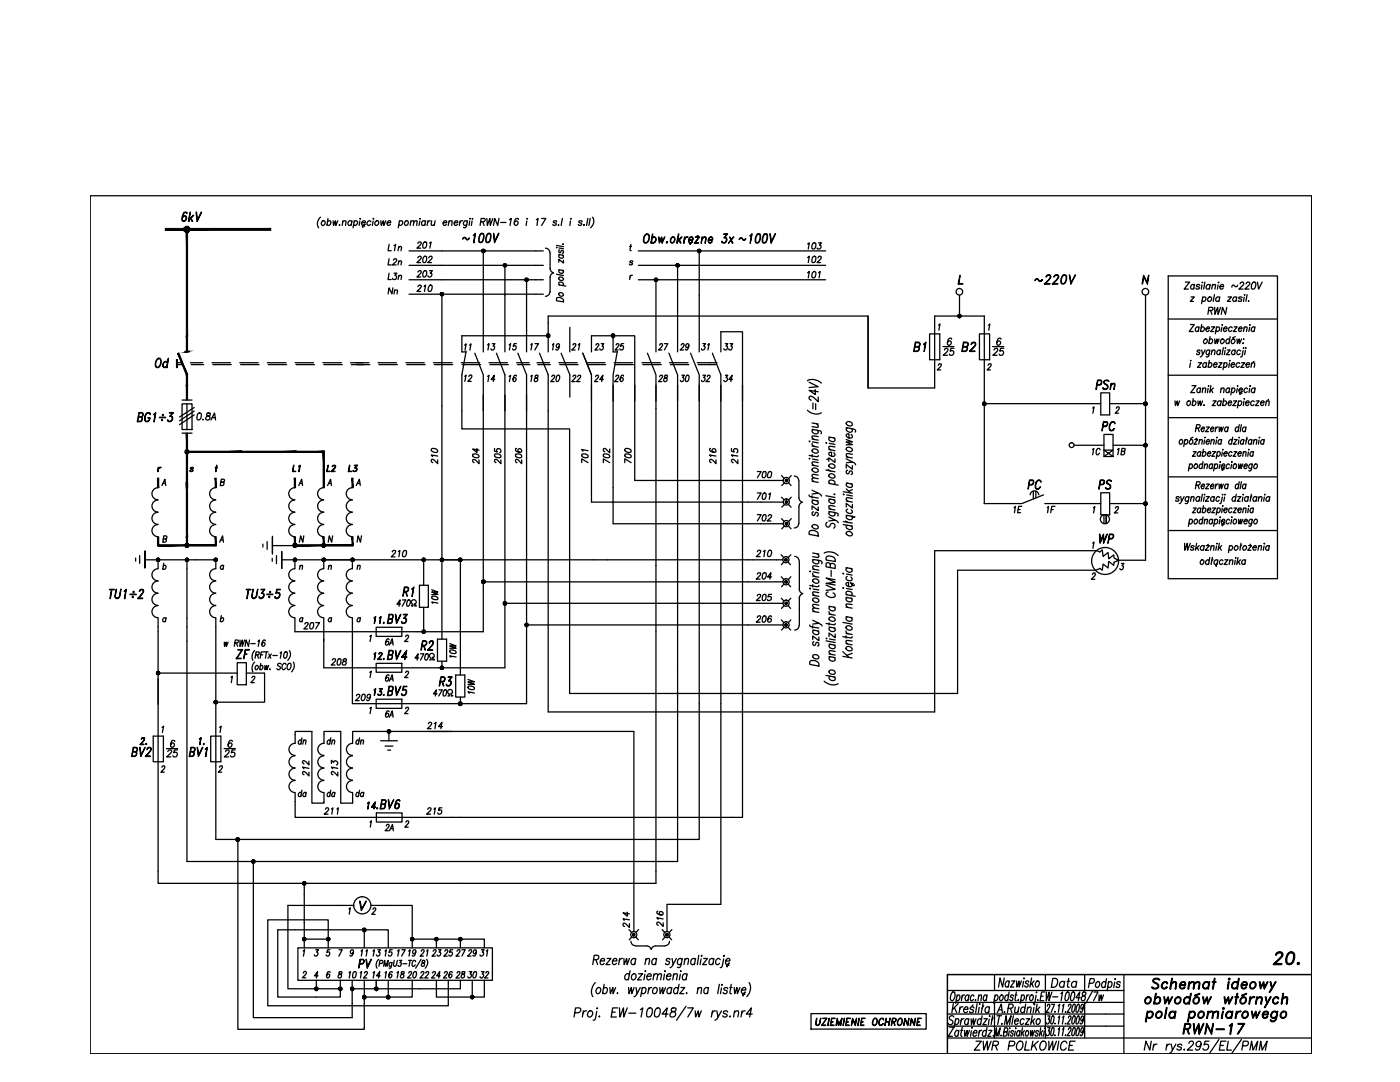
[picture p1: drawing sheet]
<svg xmlns="http://www.w3.org/2000/svg" width="279mm" height="216mm" viewBox="0 0 279 216" stroke-linecap="round" stroke-linejoin="round" font-family="sans-serif">
<!-- layer: 0 -->
<g fill="none" stroke="#000" stroke-width=".25">
<path d="M18 39.1h243.8v171.2h-243.8zM36.3 43.7l.3 .4 .3-.1 .2-.3M36.4 43.5l.4-.4 .3 .1 .1 .3M36.7 42.5h.6M36.8 43.1l-.4 .4M36.8 42.4l-.2 .3a1.14 1.14 0 0 0 0 1.4M37 43.1l.1 .2v.3l-.3 .5M37.2 42.4l.1 .2v-.2l-.3-.1a1.48 1.48 0 0 0-.6 1.8 .46 .46 0 0 0 .7-.2l.1-.3-.1-.5a.46 .46 0 0 0-.7 .2M37.7 43.8l1-.8-1 .9M37.9 42.3l-.3 1.9zM38.1 43.5l.4 .7h-.2l-.3-.7M39.1 42.3l.3 1.6 .8-1.6-.9 1.9z"/>
<path d="M64 43.3a1.59 1.59 0 0 0-.4 2.2M64.4 44.1h.1a.45 .45 0 0 1 .4 .5 .45 .45 0 0 1-.7 .3l-.1-.3zM65.4 44.3l.2-.2a.44 .44 0 0 1 .4 .6 .44 .44 0 0 1-.8 .1M65.5 43.6l-.3 1.4M66.5 44.1l.1 .9 .3-.9 .1 .9 .4-.9M67.7 44.9v.1zM68.4 44.3l.3-.2h.3l-.1 .9M68.4 44.1l-.1 .9M70.2 44.3a.44 .44 0 0 0-.7 0 .44 .44 0 0 0 .3 .7l.3-.2M70.2 44.1l-.1 .9M70.7 44.3l.3-.2a.44 .44 0 0 1 .3 .6 .44 .44 0 0 1-.7 .1M70.7 44.1l-.2 1.4"/>
<path d="M71.8 44.1l-.1 .9M71.9 43.6h.1zM72.2 44.4h.7v-.2a.45 .45 0 0 0-.7 .2 .45 .45 0 0 0 .4 .6l.3-.2M72.5 45l-.1 .1 .1 .2M72.8 44.7l-.2 .2 .2 .2M74 44.3a.43 .43 0 0 0-.7 .1 .43 .43 0 0 0 .3 .6l.3-.2M74.5 43.6h.1zM74.5 44.1l-.2 .9M74.9 44.3l.3-.2a.44 .44 0 0 1 .3 .6 .44 .44 0 0 1-.7 .1zM76 44.1l.1 .9 .4-.9 .1 .9 .4-.9M77.3 44.4h.7v-.1a.4 .4 0 0 0-.5-.2 .4 .4 0 0 0-.3 .5 .37 .37 0 0 0 .5 .4l.2-.2M77.7 48.8l-.3 1.2h.7"/>
<path d="M77.7 51.6l-.3 1.3h.7M77.7 54.5l-.3 1.3h.7M78.4 57.4l-.2 1.3-.5-1.3-.3 1.3M78.5 51.9l.3-.3 .3 .1 .1 .1-.2 .5-.7 .6h.8M78.6 49l.4-.2-.3 1.2M78.6 54.5h.6l-.4 .5a.41 .41 0 0 1 .2 .6 .41 .41 0 0 1-.7-.1M78.7 58.1l.4-.2h.2l-.1 .8M78.8 57.9l-.2 .8M79.6 49.4l.3-.2 .2 .1-.1 .7M79.6 52.3l.3-.2h.2l-.1 .8M79.6 55.2l.1-.2h.4l-.1 .8M79.6 49.2l-.2 .8"/>
<path d="M79.6 52.1l-.2 .8M79.6 54.9l-.2 .9M79.7 44.3l.3-.2a.44 .44 0 0 1 .3 .6 .44 .44 0 0 1-.7 .1M79.7 44.1l-.2 1.4M81 44.1h.1a.42 .42 0 0 1 .3 .6 .42 .42 0 0 1-.7 .1v-.2zM81.6 50.1h26.8M81.6 52.9h26.8M81.6 55.8h26.8M81.6 58.7h26.8M81.9 44.3l.2-.2h.5l-.1 .9M82 44.1l-.2 .9M82.6 44.3l.3-.2h.3v.9"/>
<path d="M83.4 48.6a.35 .35 0 0 1 .3-.3 .35 .35 0 0 1 .4 .2l-.9 1h.8M83.4 51.5a.34 .34 0 0 1 .3-.4 .34 .34 0 0 1 .4 .3l-.9 1h.8M83.4 54.3a.35 .35 0 0 1 .3-.3 .35 .35 0 0 1 .4 .3l-.9 1h.8M83.4 57.2a.35 .35 0 0 1 .3-.3 .35 .35 0 0 1 .4 .2l-.9 1.1h.8M83.8 43.6h.1zM83.8 44.1l-.2 .9M84.6 48.3h.3a.63 .63 0 0 1 .1 1l-.4 .2a.87 .87 0 0 1 0-1.2zM84.6 51.2l.3-.1a.75 .75 0 0 1-.3 1.3l-.2-.2v-.5zM84.6 54.1l.3-.1a.75 .75 0 0 1-.3 1.3l-.2-.3v-.4zM84.6 57.1l.3-.2-.2 1.3M84.9 44.3a.44 .44 0 0 0-.7 0 .44 .44 0 0 0 .3 .7l.3-.2M84.9 44.1l-.1 .9"/>
<path d="M85.4 44.1l-.2 .9M85.6 51.5a.34 .34 0 0 1 .3-.4 .34 .34 0 0 1 .3 .3v.2l-.8 .8h.7M85.7 48.5l.3-.2-.2 1.2M85.7 54h.6l-.4 .5a.41 .41 0 0 1 .3 .5 .41 .41 0 0 1-.6 .3l-.2-.3M85.7 57l.3-.1a.79 .79 0 0 1-.3 1.3l-.2-.1-.1-.5zM85.9 44.1h-.3l-.3 .3M86.2 44.1l-.1 .8 .3 .1 .3-.3M86.8 44.1l-.1 .9M88.2 58.7v68.8M88.4 44.4h.8v-.1a.4 .4 0 0 0-.5-.2 .4 .4 0 0 0-.3 .5 .37 .37 0 0 0 .4 .4l.3-.2M89.6 44.3l.3-.2h.3l-.1 .9M89.6 44.1l-.1 .9"/>
<path d="M90.6 44.4h.8v-.1a.4 .4 0 0 0-.5-.2 .4 .4 0 0 0-.3 .5 .37 .37 0 0 0 .4 .4l.3-.2M91.8 44.1l-.1 .9M92.3 44.1a.43 .43 0 0 0-.5 .3M92.4 47.5l.4-.1 .4 .4 .5-.3-.4 .4-.5-.5-.5 .3zM93.2 44.3a.43 .43 0 0 0-.7 .1 .43 .43 0 0 0 .4 .6l.2-.2M93.3 44.1l-.2 1-.3 .4-.3-.1M93.7 44.1l-.1 .9M93.8 43.6v.1zM94.2 44.1l-.1 .9M94.2 43.6h.2zM94.5 46.9l.4-.3-.3 1.8 .2-1.6zM95.6 48.2h.6"/>
<path d="M95.9 46.8l.3-.2 .3 .2M95.9 46.6h.4a1.02 1.02 0 0 1 .1 1.5l-.2 .2-.4 .1a.84 .84 0 0 1-.2-1zM95.9 44.3l.8-.1 .1-.2-.1-.4h-.7l-.2 1.4M96 46.6l-.4 .8 .1 .9M96.4 44.3l.2 .7M96.4 46.6l.1 .3-.1 .7-.3 .7M96.4 50.1v20.1M97 48.2h.6M97.2 43.6l.1 1.4 .5-1.4v1.4l.6-1.4M97.3 46.8l.3-.2 .3 .2M97.3 46.6h.4a.82 .82 0 0 1 .2 1l-.3 .7-.4 .1a.84 .84 0 0 1-.2-1zM97.4 46.6l-.2 .3a1.52 1.52 0 0 0-.1 1.4"/>
<path d="M97.8 46.6l.1 .3-.1 .7-.3 .7M98.5 46.6l.2 1.6 .9-1.6-.9 1.8zM99.6 43.6l-.3 1.4-.6-1.4-.2 1.4M99.9 44.4h1.1M100.8 52.9v17.3M101.7 43.8l.3-.2-.2 1.4M103.5 43.8l-.1-.2a.74 .74 0 0 0-.8 .5 .74 .74 0 0 0 .3 .9 .41 .41 0 0 0 .5-.4 .41 .41 0 0 0-.5-.4l-.3 .3M105.1 55.8v14.4M105.1 44.1l-.1 .9M105.2 43.6h.1zM107 43.8l.4-.2-.2 1.4M108.1 43.6h.8l-.8 1.4"/>
<path d="M108.9 49.5a.91 .91 0 0 1 .8 .9l.1 3.2M109.7 58.2l-.2 .6-.6 .3M109.8 55.3v3M109.8 53.5a.91 .91 0 0 0 .7 .9 .95 .95 0 0 0-.7 1M111.1 49.4h.1zM111.1 54.7l1.4 .3M111.1 49l1.4 .2M111.1 59.5a.91 .91 0 0 1 1.4 .7l-1.4-.2zM111.1 44.3v-.2h-.6v.3l.5 .2v.2l-.3 .2-.4-.2M111.4 44.9h.1zM111.5 56.8l1.4 .3M111.5 53.8l1 .2"/>
<path d="M111.5 50.8l1 .2M111.6 58.5a.49 .49 0 0 1 .6-.1 .49 .49 0 0 1 .2 .6 .49 .49 0 0 1-.6 .1 .49 .49 0 0 1-.2-.6zM111.6 55.4a.49 .49 0 0 1 .6-.1 .49 .49 0 0 1 .2 .6 .49 .49 0 0 1-.6 0 .49 .49 0 0 1-.2-.5zM111.6 49.5l.9 .1M111.7 56.9l-.2-.3a.44 .44 0 0 1 .6-.3 .44 .44 0 0 1 .3 .6l-.2 .1M111.7 53.8l-.1 .1a.46 .46 0 0 0 .3 .6 .46 .46 0 0 0 .6-.3l-.3-.2M111.7 50.8l-.1 .1a.46 .46 0 0 0 .3 .6 .46 .46 0 0 0 .6-.3l-.3-.3M111.7 49.9l-.2 .2 .2 .3h.2l.1-.4h.2a.33 .33 0 0 1 .2 .5h-.2M112.2 43.6l-.2 1.4M112.3 48.7h.1M112.5 51.9v.6l-1-.7v.5M113.8 44.1l-.1 .9"/>
<path d="M113.9 43.6h.1zM116.2 44.3l-.1-.2h-.5l-.1 .3 .5 .2 .1 .2-.3 .2-.4-.2M116.5 44.9h.1zM117.3 43.6l-.2 1.4M117.8 43.6l-.3 1.4M118.3 43.3a1.56 1.56 0 0 1-.4 2.2M125.7 49.2h.3M125.8 54.9l-.1 .9M125.9 48.8l-.2 1.2h.3M126.2 54.9l-.2 .1-.3 .3M126.3 52.2l-.2-.1-.4 .1 .5 .3-.1 .3-.3 .1-.2-.2M127.4 50.1h37.4"/>
<path d="M127.4 52.9h37.4M127.4 55.8h37.4M128.7 46.9a.49 .49 0 0 1 .7-.2 .49 .49 0 0 1 .2 .7l-.2 .7a.53 .53 0 0 1-.6 .4 .53 .53 0 0 1-.4-.7zM128.9 46.8h.5a1.08 1.08 0 0 1-.6 1.6l-.2-.1-.1-.2a1.27 1.27 0 0 1 .4-1.3zM130.1 47.5l.3-.2a.6 .6 0 0 1 .5 .7 .6 .6 0 0 1-.8 .4l-.1-.2a.51 .51 0 0 0 .8-.1 .51 .51 0 0 0-.4-.7zM130.2 46.7l-.3 1.8zM130.9 55.8v14.4M131.5 47.3l.1 .9 .5-.9 .1 .9 .5-.9-.6 1.2-.1-1-.4 1zM133 48.3h.2l-.1 .2zM133.1 48.3h.1M133.9 47.5a.45 .45 0 0 1 .7-.1 .66 .66 0 0 1 0 .7 .66 .66 0 0 1-.7 .3l-.1-.2zM134 47.5l.4-.1a.53 .53 0 0 1 .2 .7 .53 .53 0 0 1-.7 .1z"/>
<path d="M135.2 48.2l.9-.9-.9 .9M135.2 52.9v17.3M135.4 46.7l-.3 1.8zM135.6 47.8l.3 .7h-.1l-.3-.6M136.6 47.3l-.2 1.2zM136.7 47.5l.6-.2-.4 .1-.3 .4zM137.5 47.8l.2-.4h.4l.1 .4-.7 .1h.8l-.1-.5a.61 .61 0 0 0-.7 .3 .61 .61 0 0 0 .3 .8M137.5 47.9l.1 .4a.36 .36 0 0 0 .5-.1l-.4 .4 .1 .2-.2-.2 .3-.1M138.8 47.3h.8l-.9 1.1 .7 .1h-.8l.9-1.1zM139.2 47v.2zM139.5 50.1v20.1M140.1 47.3l-.2 1.2z"/>
<path d="M140.1 47.6l.5-.3 .3 .1-.1 1.1v-1.1h-.3zM141.4 47.8h.7v-.4a.55 .55 0 0 0-.7 .3 .55 .55 0 0 0 .2 .7l.5-.2a.45 .45 0 0 1-.7 .2 .66 .66 0 0 1 0-.8 .66 .66 0 0 1 .7-.2l.1 .5h-.8M144.1 48.2l.2 .2M144.6 47.4a.57 .57 0 0 1 .4 .8 .57 .57 0 0 1-.9 .1l-.1-.1 .2 .1a.54 .54 0 0 0 .8-.2M144.8 47.4a.56 .56 0 0 1-.2 1M145.1 46.8l-.6-.1h.7l-.6 .7M145.1 46.7l-.6 .7 .4 .1 .1 .3M145.6 47.3l.6 1.2zM146.4 47.3l-1 1.2zM147.6 47.6l.4-.2 .4 .5 .5-.3-.4 .3-.5-.4-.5 .3zM149.7 47l.4-.4-.4 1.9 .3-1.7zM150.8 48.3h.6"/>
<path d="M151.1 46.7l.4-.1a1.02 1.02 0 0 1 .1 1.6l-.5 .3-.3-.1-.1-.2 .1-.8zM151.1 46.8l.2-.1 .4 .1M151.2 46.7l-.4 .7 .1 1M151.6 46.7l.1 1-.4 .7M152.2 48.3h.6M152.5 46.7l.4-.1a1.02 1.02 0 0 1 .1 1.6l-.2 .2h-.6a1.64 1.64 0 0 1 .3-1.7zM152.5 46.8l.2-.1 .3 .1M152.6 46.7l-.4 .7 .1 1M153 46.7v1l-.3 .7M153.6 46.6l.3 1.6 .9-1.6-.9 1.9zM161.2 54.4l.3-.2-.2 1.2M161.2 51.4l.3-.3-.2 1.3"/>
<path d="M161.2 48.7l.3-.2-.2 1.2M162.2 54.4l.4-.2a.76 .76 0 0 1-.3 1.2l-.3-.2zM162.2 51.4l.4-.3a.76 .76 0 0 1-.3 1.3l-.3-.2zM162.2 48.7l.4-.2a.72 .72 0 0 1-.3 1.2l-.3-.2zM163.3 51.5l.2-.4 .4 .2-.1 .3-.8 .8h.8M163.3 48.5h.6l-.4 .4a.4 .4 0 0 1 .3 .5 .4 .4 0 0 1-.5 .3l-.2-.2M163.4 54.4l.3-.2-.2 1.2M191.5 58.9v4.2M191.6 54.9l-.2 1.7 .8 .1h-1zM206.7 55.7l.3-.1 .4 .4a.46 .46 0 0 0 .6-.2l-.2 .3-.3 .1-.5-.5-.5 .3zM208.5 56.6l1 .1h-1.1l.9-.9 .3-.6-.2-.3-.4 .1-.2 .3v-.1l.3-.4h.4l.2 .4v.2l-1.2 1.3M210.1 56.6l1 .1h-1.1l1.1-1.2a.34 .34 0 0 0-.1-.6l-.5 .1-.1 .3-.1-.1 .4-.4h.3l.3 .4-.3 .6-.9 .9"/>
<path d="M211.9 56.5h.6M212.1 54.9a.48 .48 0 0 1 .8 .3 .98 .98 0 0 1-1 1.4 1.58 1.58 0 0 1 .2-1.7zM212.1 55h.6M212.2 54.9l-.3 .7v1M212.7 54.9v1l-.3 .7M213.4 54.8l.4 1.6 .8-1.6-.9 1.9zM228.2 54.9l.8 1.5 .3-1.5-.3 1.8-.7-1.5-.4 1.5zM228.6 58.9v52.9h-5.4l-.9-.4v-.7l-1 .8-.2-1.2-1 .7-.1-1.2-.5 .3M233.1 55.1h21.8v60.4h-21.8zM236.6 56.3h.8l-1.1 1.4h.9M237.7 59.3h.7l-.9 .8h.7M238.4 57a.47 .47 0 0 0-.7 0 .47 .47 0 0 0 0 .6l.3 .1 .3-.2"/>
<path d="M238.4 56.8l-.2 .9M239.5 57l-.3-.2-.4 .2 .5 .3v.3h-.6v-.1M239.9 56.8l-.2 .9M240 56.3v.1zM240 59.4l.3-.1a.42 .42 0 0 1 .3 .6 .42 .42 0 0 1-.7 .1M240 59.3l-.2 1.3M240.5 56.3l-.3 1.4M241.5 57a.44 .44 0 0 0-.7 0 .44 .44 0 0 0 .3 .7l.3-.2M241.5 56.8l-.1 .9M241.9 57l.4-.2h.3l-.1 .9M242 56.8l-.2 .9M242.4 58.8l-.3 1.3"/>
<path d="M243.1 56.8l-.1 .9M243.2 56.3v.1zM243.4 59.4a.43 .43 0 0 0-.7 .1 .43 .43 0 0 0 .3 .6l.3-.1M243.4 59.3l-.1 .8M243.5 57.2h.7v-.3a.44 .44 0 0 0-.7 .2 .44 .44 0 0 0 .4 .6l.2-.2M245.1 59.3h.7l-.8 .8h.6M246.8 59.4a.44 .44 0 0 0-.7 .1 .44 .44 0 0 0 .3 .6l.3-.1M246.8 59.3l-.2 .8M247 56.9l-.3 .3-.6-.3-.2 .1-.1 .3M247.5 56.6l.3-.3h.2l.2 .2-.1 .3-.9 .9h.9M247.9 59.4l-.2-.1h-.4l-.1 .2 .5 .2 .1 .3-.3 .1-.4-.1M248.3 59.3l-.1 .8"/>
<path d="M248.3 58.8h.2zM248.7 56.6l.3-.3h.2l.2 .2-.1 .3-.9 .9h.9M248.9 58.8l-.3 1.3M250 56.4l.4-.1a.84 .84 0 0 1-.4 1.4l-.2-.1-.1-.5zM251 56.3l.2 1.4 .7-1.4M31.4 71.7l.4-.1a1.05 1.05 0 0 1-.4 1.7 1.06 1.06 0 0 1 0-1.6zM31.5 71.6l.4-.1a1.14 1.14 0 0 1-.6 1.8 1.24 1.24 0 0 1 .2-1.7zM32.7 72.4l.2-.3h.3l.2 .3a.55 .55 0 0 0-.8 .1 .55 .55 0 0 0 .2 .8l.5-.2a.45 .45 0 0 1-.7 .2l-.1-.5zM33.6 71.5l-.4 1.8zM35.2 71.7v1.6M35.3 72.4h1M35.3 72.8h1.2"/>
<path d="M35.3 71.7v1.6M35.4 71.7v1.6M36.3 79.8h2M92.7 75.1l.3-.3-.2 1.3M92.7 68.9l.3-.3-.2 1.3M93 70.1l-.8 4.7v10.8h21.5v52.8h77.4v-24.6h27.6l.8-.4M93.6 75.1l.2-.3 .4 .2-.1 .3-.7 .8h.6M93.7 68.9l.3-.3-.2 1.3M94.8 70.5l1.6 4.3v7.2M96.4 78.8v47.3h-37.5v-2.8M97.3 68.8l.3-.2-.2 1.2M97.3 75.1l.3-.2-.2 1.2"/>
<path d="M98.3 68.6h.5l-.4 .4a.4 .4 0 0 1 .2 .6 .4 .4 0 0 1-.6 .1v-.1M98.7 75.7h-.7l.7-.8-.3 1.2M99.1 70.5l1.7 4.3v58.5h-36.2v-5.8M101.6 68.8l.3-.2-.2 1.2M101.6 75.1l.3-.2-.2 1.2M103.1 68.6h-.5l-.2 .5 .2-.1a.4 .4 0 0 1 .4 .6 .4 .4 0 0 1-.7 0M103.1 75v-.1a.68 .68 0 0 0-.7 .5 .68 .68 0 0 0 .2 .7 .37 .37 0 0 0 .4-.3 .37 .37 0 0 0-.4-.4l-.2 .3M103.3 70.5l1.8 4.3v65.6h-34.8v-17.1M105.9 68.8l.3-.2-.2 1.2M105.9 75.1l.3-.2-.2 1.2M106.8 68.6h.7l-.8 1.2M106.9 74.9l-.1 .4a.41 .41 0 0 1 .5 .5 .41 .41 0 0 1-.6 .2v-.4l.7-.4v-.3z"/>
<path d="M107.7 70.5l1.7 4.3v67.3h77.1v-32.2h32.4l.6 .2M109.4 70.2v-7.1h63.8v14.3M109.4 67h-17.2v3.2h.8M110.1 75.2a.28 .28 0 0 1 .3-.3 .28 .28 0 0 1 .3 .3l-.8 .9h.7M110.3 68.8l.2-.2-.2 1.2M111.2 74.9h.3a.79 .79 0 0 1-.4 1.2l-.1-.5zM111.6 69l-.3 .4a.38 .38 0 0 1-.3-.5 .38 .38 0 0 1 .6-.2 .73 .73 0 0 1-.6 1.1l-.1-.1M112 70.5l1.7 4.3v4.4M113.7 65.3v4.9M114.4 68.9l.2-.3 .3 .1v.2l-.8 .9h.7M114.4 75.2l.2-.3 .3 .1-.1 .3-.7 .8h.7M115.3 75.2l.2-.3 .4 .1-.1 .3-.7 .8h.7"/>
<path d="M115.4 68.8l.3-.2-.2 1.2M118 74.8l-1.7-4.3 1.7 4.3v5.2M118 76.9v23.3h4.4v4.3h34M118.8 75.2l.3-.3 .3 .1v.3l-.8 .8h.7M118.9 68.9a.28 .28 0 0 1 .4-.3 .28 .28 0 0 1 .2 .3l-.8 .9h.7M120 68.6h.5l-.3 .4a.41 .41 0 0 1 .2 .6 .41 .41 0 0 1-.7 .1v-.1M120.4 75.7h-.7l.6-.8-.2 1.2M122.4 67h4.3v13M122.4 67v3.2h.8M122.4 76.9v23.3h34M122.4 67h-4.4v3.2M122.9 75.2l.2-.3 .4 .1-.1 .3-.7 .8h.6"/>
<path d="M123 68.9l.2-.3h.2l.1 .2-.8 1h.7M123.2 70.1l-.8 4.7v5.2M124.4 75v-.1a.68 .68 0 0 0-.7 .5 .68 .68 0 0 0 .3 .7 .37 .37 0 0 0 .4-.3 .37 .37 0 0 0-.4-.4l-.2 .3M124.5 68.6h-.5l-.2 .5 .3-.1a.4 .4 0 0 1 .3 .6 .4 .4 0 0 1-.7 0M126.7 76.9v19h29.7M129.2 70.5l1.7 4.3v5.2M130.9 76.9v99.4h-99.3l-.1-53a1.21 1.21 0 0 1-1.2-1.2 1.21 1.21 0 0 1 1.2-1.3M131.6 68.9l.3-.3 .3 .1v.2l-.8 .9h.7M131.6 75.2l.3-.3 .3 .1-.1 .3-.7 .8h.7M132.6 68.6h.7l-.7 1.2M132.7 74.9l-.1 .4a.41 .41 0 0 1 .5 .5 .41 .41 0 0 1-.6 .2v-.4l.7-.4v-.3zM133.5 70.5l1.7 4.3v5.2"/>
<path d="M135.2 76.9v95h-97.9v-60.2M135.9 68.9l.3-.3h.2l.1 .3-.8 .9h.7M136.1 74.9h.5l-.4 .4a.38 .38 0 0 1 .2 .6 .38 .38 0 0 1-.6 0M137 74.9h.3a.81 .81 0 0 1-.3 1.2 .93 .93 0 0 1 0-1.2zM137.5 69l-.4 .4a.37 .37 0 0 1-.2-.6 .37 .37 0 0 1 .6-.1l-.1 .6-.2 .5h-.4v-.1M137.8 70.5l1.7 4.3v5.2M139.5 76.9v90.6h-96.4l-.1-44.2a1.21 1.21 0 0 1-1.2-1.2 1.21 1.21 0 0 1 1.2-1.3M140.3 68.6h.5l-.4 .4h.2a.44 .44 0 0 1 0 .6 .44 .44 0 0 1-.6 .1v-.1M140.3 74.9h.5l-.4 .4a.41 .41 0 0 1 .2 .6 .41 .41 0 0 1-.6 .1v-.1M141.2 75.2l.2-.3 .3 .1-.1 .3-.7 .8h.7M141.2 68.8l.3-.2-.2 1.2M141.7 72.4h1.4"/>
<path d="M141.8 72.8h1.2M142.2 70.5l1.7 4.3v105.7h-10.8v5.5M143.9 70.2v-4h4.3v96.9h-89.3v-4.9M144.8 68.6h.5l-.4 .4a.4 .4 0 0 1 .2 .6 .4 .4 0 0 1-.6 .1v-.1M144.8 74.9h.5l-.4 .4a.38 .38 0 0 1 .2 .6 .38 .38 0 0 1-.6 0M145.7 68.6h.5l-.3 .4h.1a.44 .44 0 0 1 .1 .6 .44 .44 0 0 1-.6 .1l-.1-.1M146.2 75.7h-.7l.6-.8-.2 1.2M161.1 76a2.39 2.39 0 0 1 2.8 .4M161.5 76.3l1.8 .9-1.8 .1M162.7 77.8v.9l-1.2-.8 1.8 .3M163.3 79.2v1l-.9-.8-.4-.3h-.4l-.1 .1v.3l.4 .4M173.2 77.4h13.3v-14.3h9.9v37.4"/>
<path d="M173.2 63.1v14.3M182.6 69.2h.5a.47 .47 0 0 0 .4-.7l-.8-.1-.3 1.6h.8l.2-.7-.8-.1M183.1 69.2l.4 .3a.59 .59 0 0 1-.5 .6h-.7l.4-1.8h.6a.5 .5 0 0 1 .4 .5 .5 .5 0 0 1-.6 .4M184.3 68.7l.5-.4-.3 1.8 .2-1.6zM185.5 66.6h2.1v5.2h-2.1zM187.3 72.9l.2-.3 .3 .1v.4l-.8 .7h.7M187.3 64.9l.3-.3-.2 1.3M188.2 69.2h2.2M188.5 69.8a.34 .34 0 0 1 .4-.3 .34 .34 0 0 1 .3 .4l-1 1h.9M189.9 67.7l-.2-.2a.88 .88 0 0 0-.4 1.4 .45 .45 0 0 0 .5-.4 .45 .45 0 0 0-.3-.5l-.4 .4M190.4 69.5h-.6l-.2 .6a.44 .44 0 0 1 .7 0 .44 .44 0 0 1-.1 .6l-.5 .2-.2-.3M192.2 69.2h.6a.47 .47 0 0 0 .3-.7l-.8-.1-.3 1.6h.8l.2-.7-.8-.1"/>
<path d="M192.8 69.2l.3 .3a.59 .59 0 0 1-.5 .6h-.6l.3-1.8 .8 .1a.52 .52 0 0 1 .1 .5 .52 .52 0 0 1-.4 .3M193.6 70l1 .1h-1.1l1-1.1a.37 .37 0 0 0 0-.6h-.3l-.4 .3a.47 .47 0 0 1 .5-.4 .47 .47 0 0 1 .4 .5l-1.2 1.3M195.5 66.6h2v5.2h-2zM197.2 72.9l.3-.3 .3 .1-.1 .4-.7 .7h.7M197.2 64.9l.3-.3-.2 1.3M198.1 69.2h2.2M198.4 69.8l.3-.3 .4 .1-.1 .4-.9 .9h.9M199.8 67.7l-.2-.2a.88 .88 0 0 0-.4 1.4 .45 .45 0 0 0 .5-.4 .45 .45 0 0 0-.3-.5l-.5 .4M200.3 69.5h-.6l-.2 .6a.45 .45 0 0 1 .7 .1 .45 .45 0 0 1-.2 .6 .45 .45 0 0 1-.6-.2M219 76.7h.5a.51 .51 0 0 0 .2-.8h-.6l-.4 1.8 .3-1.9 .8 .1v.8l-.3 .1h-.5M219.7 78.4h1.8v4.4h-1.8zM220.3 76.1a.63 .63 0 0 1 1 0l-.3-.2-.6 .2v.4l.5 .2a.53 .53 0 0 1 0 .9 .53 .53 0 0 1-.8-.2l.6 .2a.44 .44 0 0 0 .3-.3 .44 .44 0 0 0-.2-.5l-.4-.2z"/>
<path d="M221.8 76.5l-.3 1.2zM221.8 76.8l.4-.3 .3 .1-.2 1.1 .1-1-.3-.1zM233.1 74.9h21.8M233.1 63.7h21.8M234.5 80l.1 .9 .4-.9v.9l.4-.9M237.6 64.8h.8l-1.1 1.4h.8M237.6 72h.1zM237.6 72.4l-.2 .9M237.9 76.9h.8l-1.1 1.4h.8M238.1 79.5l-.2 1.4M239.1 80l.1 .9 .3-.9 .1 .9 .4-.9M239.2 72.4h.6l-.8 .9h.6"/>
<path d="M239.3 65.4a.43 .43 0 0 0-.7 .1 .43 .43 0 0 0 .3 .7l.3-.3M239.3 65.2l-.1 1M239.5 70v-.1a.38 .38 0 0 0-.6 .1l.5 .4v.2a.38 .38 0 0 1-.6 .1v-.1M239.6 77.6a.43 .43 0 0 0-.7 .1 .43 .43 0 0 0 .3 .6l.3-.2M239.6 77.4l-.1 .9M239.7 65.4a.38 .38 0 0 1 .6-.1 .38 .38 0 0 1 0 .6l-.2 .2a.3 .3 0 0 1-.5-.2M239.8 69.8l.2 1 .5-1M239.8 64.8l-.2 1.4M240 77.7l.3-.3 .3 .1-.1 .8M240 70.8l-.5 .4M240 77.4l-.1 .9M240.3 67.8a.38 .38 0 0 1 .6 0 .38 .38 0 0 1-.1 .6 .37 .37 0 0 1-.6 0 .37 .37 0 0 1 .1-.6z"/>
<path d="M240.7 65.6h.7v-.3a.44 .44 0 0 0-.7 .3 .44 .44 0 0 0 .4 .6l.2-.3M240.8 72.5a.45 .45 0 0 0-.8 .2 .45 .45 0 0 0 .4 .6l.3-.2M240.8 72.4l-.2 .9M241.1 77.5l-.1 .8M241.2 62l.7-.1 .2-.2-.1-.3-.7-.1-.2 1.4M241.2 76.9v.2zM241.2 72.5l.3-.1a.44 .44 0 0 1 .3 .5 .44 .44 0 0 1-.6 .3l-.1-.1M241.4 67.8a.38 .38 0 0 1 .6 0 .38 .38 0 0 1-.1 .6l-.1 .1a.3 .3 0 0 1-.5-.1M241.4 71.9l-.3 1.4M241.4 69.8l-.2 1.3-.2 .1-.3-.1M241.4 70a.43 .43 0 0 0-.7 .1 .43 .43 0 0 0 .4 .7l.2-.2M241.5 67.2l-.3 1.4"/>
<path d="M241.6 62l.3 .7M241.7 76.9l-.3 1.4M241.7 77.8l.3 .5M241.8 65.2h.6l-.8 1h.6M241.9 70.1l.3-.3 .3 .1-.1 .9M241.9 69.8l-.2 1M242.1 80h.6l-.8 .9h.6M242.2 77.4l-.7 .7M242.2 72.8h.7v-.3a.45 .45 0 0 0-.7 .2 .45 .45 0 0 0 .3 .6l.3-.2M242.4 67.6l.1 1 .4-1v1l.4-1M242.4 61.3l.1 1.4 .5-1.4 .1 1.4 .5-1.4M242.8 65.4a.38 .38 0 0 1 .5-.1 .38 .38 0 0 1 0 .6l-.3 .3-.3-.3"/>
<path d="M242.8 65.2l-.3 1.4M243.3 72.4h.6l-.8 .9h.6M243.6 70a.44 .44 0 0 0-.7 0 .44 .44 0 0 0 .1 .7l.2 .1 .3-.2M243.6 69.8l-.2 1M243.7 77.7l.3-.3 .3 .1-.1 .8M243.7 67.8a.37 .37 0 0 1 .6 0 .37 .37 0 0 1-.1 .6 .37 .37 0 0 1-.6 0 .37 .37 0 0 1 .1-.6zM243.7 77.4l-.1 .9M243.7 80l-.1 .9M243.9 65.3l-.2 .9M243.9 64.8v.1zM244.2 69.4l-.3 1.4M244.2 65.6h.7v-.1a.45 .45 0 0 0-.7 0 .45 .45 0 0 0 .2 .7l.4-.3"/>
<path d="M244.2 79.5l-.2 1.4M244.3 72.5l.2-.1a.43 .43 0 0 1 .3 .6 .43 .43 0 0 1-.6 .1M244.3 72.4l-.2 1.4M244.5 69.9l-.1 .9M244.6 69.4v.1zM244.8 61.3l-.2 1.4-.6-1.4-.3 1.4M244.9 69.8h.6l-.8 1h.7M245.4 77.6a.45 .45 0 0 0-.7 0 .45 .45 0 0 0 0 .7h.3l.3-.2M245.4 67.8a.43 .43 0 0 0-.7 .2 .43 .43 0 0 0 .3 .6l.3-.2M245.4 72h.1zM245.4 72.4l-.2 .9M245.4 77.4l-.1 .9"/>
<path d="M245.5 67.2l-.2 1.4M245.7 72.8h.7v-.3a.44 .44 0 0 0-.7 .2 .44 .44 0 0 0 .4 .6l.2-.2M245.8 77.6a.37 .37 0 0 1 .6 0 .37 .37 0 0 1 0 .5l-.3 .2-.3-.2M245.8 67.8a.37 .37 0 0 1 .6 0 .37 .37 0 0 1 0 .6 .38 .38 0 0 1-.6 0 .38 .38 0 0 1 0-.6zM245.9 77.4l-.3 1.4M245.9 65.4a.43 .43 0 0 0-.7 .1 .43 .43 0 0 0 .3 .7l.3-.3M246.2 80h.6l-.8 .9h.6M246.3 65.2h.6l-.8 1h.6M246.5 70a.43 .43 0 0 0-.7 .1 .43 .43 0 0 0 .3 .7l.3-.2M246.5 67.2l-.5 .2M246.5 69.8l-.1 1M246.9 67.6v1l.4-1 .1 1 .4-1"/>
<path d="M246.9 77.5l-.1 .8M247 76.9v.2zM247.2 65.6h.7l-.1-.3a.44 .44 0 0 0-.6 .3 .44 .44 0 0 0 .3 .6l.3-.3M247.2 80l-.3 1.4M247.3 77.8h.7l-.1-.3a.44 .44 0 0 0-.6 .3 .44 .44 0 0 0 .3 .5l.3-.2M247.4 72.5l-.1-.1a.47 .47 0 0 0-.6 .3 .47 .47 0 0 0 .4 .6l.2-.2M247.6 70a.43 .43 0 0 0-.7 .1 .43 .43 0 0 0 .3 .7l.3-.2M247.6 78.3l-.2 .2 .1 .2M247.8 72.4h.6l-.8 .9h.7M247.9 78.1l-.2 .2 .1 .2M248 68.5h.1zM248.1 69.9l-.2 1.1-.3 .2"/>
<path d="M248.1 69.5h.2zM248.2 67.6v.2zM248.3 65.5l.3-.3 .3 .1-.1 .9M248.3 79.6h.1M248.3 65.2l-.1 1M248.6 69.9l-.2 .9M248.6 69.4v.1zM248.7 72.8h.7v-.3a.45 .45 0 0 0-.7 .2 .45 .45 0 0 0 .4 .6l.2-.2M249 77.6a.44 .44 0 0 0-.7 0 .44 .44 0 0 0 .1 .7h.2l.3-.2M249.2 60v.1zM249.4 65.3l-.2 .9M249.4 77.5l-.1 .8"/>
<path d="M249.5 64.8l-.1 .1zM249.5 76.9v.2zM249.8 72.6l.2-.2h.4l-.1 .9M249.8 72.4l-.1 .9M250.2 72.1l-.1 .1M250.4 65.4a.44 .44 0 0 0-.6 0 .44 .44 0 0 0 0 .7l.3 .1 .2-.3M250.5 77.6a.45 .45 0 0 0-.7 0 .45 .45 0 0 0 0 .7h.3l.3-.2M250.5 65.2l-.2 1M250.5 77.4l-.2 .9M250.7 80h.6l-.8 .9h.7M252.7 80l-.1 .9M253.2 79.7l-.2 .2"/>
<path d="M27.7 83.2h.4a.47 .47 0 0 0 .4-.7l-.7-.1-.3 1.7h.5a.57 .57 0 0 0 .3-.8h-.7M28.1 83.2l.2 .1 .1 .2a.53 .53 0 0 1-.4 .6h-.6l.3-1.8h.6l.2 .2v.4l-.4 .4M29.1 82.6a.52 .52 0 0 1 .8-.2l.1 .3a.45 .45 0 0 0-.4-.3 .45 .45 0 0 0-.5 .3l-.2 .7 .2 .6h.5l.3-.6-.3-.1h.3a.73 .73 0 0 1-.7 .8l-.3-.4v-.7zM30.7 82.7l.4-.4-.3 1.8 .2-1.6zM31.5 97.3a1.21 1.21 0 0 0-1.2 1.2 1.21 1.21 0 0 0 1.2 1.2M31.5 99.8a1.21 1.21 0 0 0-1.2 1.2 1.21 1.21 0 0 0 1.2 1.2M31.6 93.2l-.1 .9zM31.7 93.5l.4-.3-.5 .4zM31.8 83.3h1.2zM32.2 83.8l.2-.1v.1l-.1 .1zM32.3 83.8h.1M32.3 96.9l.6-1.3 .2 1.3"/>
<path d="M32.5 82.7l.1 .1-.1 .2-.1-.1zM32.5 82.8h.1M32.5 96.5h.5M33.5 83.9l.2 .2M34 83a.54 .54 0 0 1 .3 .8 .54 .54 0 0 1-.9 0l.1 .2a.54 .54 0 0 0 .8-.3M34.2 83.1a.56 .56 0 0 1-.2 1M34.5 82.4l-.7-.1h.8l-.6 .8M34.5 82.3l-.6 .8 .4 .1 .1 .2M36.3 80.6h2v5.1h-2zM36.3 86.4h2M37.3 80.6v5.1M37.9 94h.6"/>
<path d="M38 93.4l.5-.1 .1 .2-.1-.2-.3-.1-.2 .3 .5 .3M38 93.5l.5 .3v.1l-.3 .2-.3-.2 .1 .2M38.1 93.3v.2M38.4 93.8v.3M38.7 82l-2.9 2M38.7 81.3l-2.9 1.9M38.7 82.8l-2.9 1.9M39.6 82.5l.3-.1a.84 .84 0 0 1-.3 1.4l-.3-.2v-.4zM40.4 83.7h.2zM41.3 82.5v.4l.5 .2a.45 .45 0 0 1-.1 .6 .45 .45 0 0 1-.7-.1l.3-.5 .7-.4v-.2zM42.1 83.8l.7-1.4 .2 1.4M42.3 83.3h.6"/>
<path d="M43 93.2h.4zM43 97.3a1.21 1.21 0 0 0-1.2 1.2 1.21 1.21 0 0 0 1.2 1.2M43 99.8a1.21 1.21 0 0 0-1.2 1.2 1.21 1.21 0 0 0 1.2 1.2M43.2 92.8l-.2 1.3zM44.1 96.2h.6l.1-.5-.6-.1-.2 1.3 .5-.1 .2-.3-.2-.3M58.6 92.8l-.2 1.3h.6h-.6zM58.8 99.8a1.21 1.21 0 0 0-1.2 1.2 1.21 1.21 0 0 0 1.2 1.2M58.8 97.3a1.21 1.21 0 0 0-1.2 1.2 1.21 1.21 0 0 0 1.2 1.2M59.6 96.9l.6-1.3 .2 1.3M59.6 93.1l.3-.3-.2 1.3 .1-1.2zM59.8 96.5h.5M64.6 99.8a1.21 1.21 0 0 0-1.2 1.2 1.21 1.21 0 0 0 1.2 1.2"/>
<path d="M64.6 97.3a1.21 1.21 0 0 0-1.2 1.2 1.21 1.21 0 0 0 1.2 1.2M65.4 96.9l.6-1.3 .1 1.3M65.5 92.8l-.2 1.3h.6h-.7zM65.6 96.5h.5M66.1 94.1h.8h-.8l.8-1-.1-.2h-.2l-.3 .2a.35 .35 0 0 1 .3-.3 .35 .35 0 0 1 .4 .3l-.9 1M69.7 92.8l-.1 1.3h.6h-.7zM70.3 99.8a1.21 1.21 0 0 0-1.2 1.2 1.21 1.21 0 0 0 1.2 1.2M70.3 97.3a1.21 1.21 0 0 0-1.2 1.2 1.21 1.21 0 0 0 1.2 1.2M70.5 93.9l.1 .2M71 93.4l.2 .1v.3l-.3 .3M71.1 96.9l.6-1.3 .2 1.3M71.3 92.9l-.5-.1h.5l-.3 .5a.4 .4 0 0 1 .1 .7 .4 .4 0 0 1-.6-.1l.3 .2 .4-.3"/>
<path d="M71.3 92.8l-.5 .6 .3 .1 .1 .1M71.3 96.5h.5M86.1 89.6a.69 .69 0 0 1 .8-.1 .69 .69 0 0 1 .4 .7 .73 .73 0 0 1-.8 0 .73 .73 0 0 1-.4-.6zM87.3 91.8v.7l-1-.9a.35 .35 0 0 0-.2 .4 .35 .35 0 0 0 .3 .3M87.3 91l-1.2-.2 .2 .3M94.4 90.6h.7l.4 .2 .1 .3a.82 .82 0 0 1-1.3-.2zM95.2 89.5v.8l-.9-.7 1.3 .2M95.6 91.8v.7l-1-.9a.35 .35 0 0 0-.3 .4 .35 .35 0 0 0 .3 .3M98.7 89.5v.5l.5 .2a.42 .42 0 0 1 .1-.6 .42 .42 0 0 1 .6 .1 .42 .42 0 0 1-.2 .6M98.8 90.6a.73 .73 0 0 1 .7 0 .73 .73 0 0 1 .4 .7 .69 .69 0 0 1-.8 .1 .69 .69 0 0 1-.3-.8zM100 91.8v.7l-.8-.8-.3-.1a.35 .35 0 0 0-.2 .4 .35 .35 0 0 0 .3 .3M102.9 90.6h.5a.6 .6 0 0 1 .7 .5 .75 .75 0 0 1-1.2-.3z"/>
<path d="M103.1 89.5h-.2a.66 .66 0 0 0 .4 .7 .66 .66 0 0 0 .8-.2 .39 .39 0 0 0-.3-.5 .39 .39 0 0 0-.5 .4l.4 .3M104.1 91.8v.7l-.8-.8-.2-.1a.35 .35 0 0 0-.2 .4 .35 .35 0 0 0 .3 .3M116.1 92.3v-.7l1.3 .7M116.2 90.6a.73 .73 0 0 1 .7 0 .73 .73 0 0 1 .4 .7 .69 .69 0 0 1-.8 .1 .69 .69 0 0 1-.3-.8zM117.4 89.9l-1.3-.2 .2 .3M120.4 92.3v-.7l1.3 .7M120.5 90.6h.6l.5 .2 .1 .3a.82 .82 0 0 1-1.3-.2zM121.7 89.6v.8l-1.1-.9a.35 .35 0 0 0-.2 .3 .35 .35 0 0 0 .3 .4M124.7 92.3v-.7l1.3 .7M124.8 90.6a.73 .73 0 0 1 .7 0 .73 .73 0 0 1 .4 .7 .69 .69 0 0 1-.8 .1 .69 .69 0 0 1-.3-.8zM124.8 89.6a.71 .71 0 0 1 .8-.1 .71 .71 0 0 1 .3 .7 .71 .71 0 0 1-.8 .1 .71 .71 0 0 1-.3-.7zM141.8 89.5h-.1a.37 .37 0 0 0 .2 .6l.8 .1a.4 .4 0 0 0 0-.6 .4 .4 0 0 0-.6 .3l.4 .3"/>
<path d="M142.9 91.8v.7l-1-.9a.35 .35 0 0 0-.3 .4 .35 .35 0 0 0 .3 .3M142.9 91l-1.3-.2 .3 .3M146 89.5v.5l.5 .2a.42 .42 0 0 1 .1-.6 .42 .42 0 0 1 .6 .1 .42 .42 0 0 1-.2 .6M147.2 91.8v.7l-.7-.8-.3-.1a.34 .34 0 0 0-.2 .4 .34 .34 0 0 0 .3 .3M147.2 91l-1.2-.2 .2 .3M151.1 94.1h.8l-.8 1.2M151.1 98.4h.8l-.8 1.2M152.4 94.1h.3a.63 .63 0 0 1 .1 1l-.3 .2-.4-.2zM152.4 98.5l.3-.1a.75 .75 0 0 1-.4 1.2l-.2-.2v-.3zM153.4 98.6l.4-.2-.3 1.2M153.5 94.1h.3a.75 .75 0 0 1-.4 1.2h-.1l-.1-.5zM156 94.9l.5 .6"/>
<path d="M156 99.2l.5 .6M156.6 96.3l-.6 .6M157.4 96.3l.5 .6M157.9 94.9l-.5 .6M157.9 99.2l-.5 .6M158.5 95a.91 .91 0 0 1 .9 .9M159.4 96v3.3M159.4 99.3a.91 .91 0 0 0 .7 .9M161.1 81.9a2.47 2.47 0 0 0 2.8 .5M161.5 98.7l.1 .3 1.7 .4M161.5 91.5h.1zM161.5 90.9l1.5 .2h.2l.1-.2"/>
<path d="M161.5 88l.1 .1zM162.1 97.8l1.2 .6-1.2 .2M162.1 88.5a.56 .56 0 0 0 .5 .6M162.1 85.7l1.7 .3 .1 .3-.1 .3M162.1 99.8l1.2 .2M162.1 90.7v.5M162.1 98.9v.5M162.1 96l1.2 .3M162.1 92.8l1.2 .2M162.1 89l1.2 .2M162.1 87.6l1.2 .2M162.1 84.4l1.2 .2"/>
<path d="M162.2 93.5a.64 .64 0 0 1 .7-.1 .64 .64 0 0 1 .3 .7l-.6 .1a.55 .55 0 0 1-.5-.6zM162.2 89.7a.64 .64 0 0 1 .7-.1 .64 .64 0 0 1 .3 .7l-.6 .1a.55 .55 0 0 1-.5-.6zM162.2 91.6l1.1 .2M162.2 88.2l1.1 .2M162.2 80.4v1.2M162.4 99.8l-.3 .3a.71 .71 0 0 0 .5 .5 .71 .71 0 0 0 .7-.2l-.3-.5M162.4 85.7l-.2 .1a.6 .6 0 0 0 .4 .7 .6 .6 0 0 0 .7-.4l-.3-.3M162.8 80.5v1.2M163 84.6l.3 .3-.1 .4-1.1-.2M163.3 98.4l.4 .2 .2 .4M163.3 95.5l-1.1-.1-.1 .3 .3 .4M163.3 94.8l-1.1-.1-.1 .3 .3 .4"/>
<path d="M163.3 92.3l-1.1-.1-.1 .3 .3 .4M163.3 87.1l-1.1-.1-.1 .3 .3 .4M164.8 88.3l.2 .1zM164.8 98.9l1.8 .4M164.8 93.8l1.8 .3M165.1 91.6l.1 .1zM165.2 93.7l.6 .4M165.4 92.8a.65 .65 0 0 1 .8-.2 .65 .65 0 0 1 .4 .7l-.6 .1a.61 .61 0 0 1-.6-.6zM165.4 99.6l1.2 .2M165.4 96.5l1.9 .3M165.4 89.7l1.2 .2M165.4 87.2l1.2 .2"/>
<path d="M165.5 94.6a.65 .65 0 0 1 .8 0 .65 .65 0 0 1 .3 .7 .65 .65 0 0 1-.8 0 .65 .65 0 0 1-.3-.7zM165.5 88.5l1.1 .2M165.7 99.6l-.3 .2a.71 .71 0 0 0 .5 .6 .71 .71 0 0 0 .7-.2l-.2-.5M165.7 96.5l-.3-.3v-.2a.73 .73 0 0 1 1.2 .4l-.2 .2M165.7 87.3l-.2 .1a.64 .64 0 0 0 .4 .7 .64 .64 0 0 0 .7-.2l-.2-.5M166.4 90.3l.2 .4a.6 .6 0 0 1-.7 .3 .6 .6 0 0 1-.4-.7l.5-.1v.8M166.5 98.6l.1 .1zM166.6 91.6v.7l-1.2-1v.8M166.6 89.2l-1.1-.1-.1 .3 .4 .4M168.3 98.6l.2 .1zM168.3 98.1l1.8 .3M168.9 91.6l1.2 .6-1.2 .2"/>
<path d="M168.9 87.7l1.2 .5h-1.2l1.2 .5-1.2 .1M168.9 85.3l1.7 .4 .1 .2v.3M168.9 100l1.2 .2M168.9 97.6l.9 .8M168.9 96.4l1.2 .2M168.9 91.2l1.2 .2M169 89.4a.65 .65 0 0 1 .7-.1 .65 .65 0 0 1 .3 .7 .65 .65 0 0 1-.7 .1 .65 .65 0 0 1-.3-.7zM169 84.2a.65 .65 0 0 1 .7 0 .65 .65 0 0 1 .3 .7 .65 .65 0 0 1-.7 0 .65 .65 0 0 1-.3-.7zM169 98.7l1.1 .3M169.2 96.4l-.2 .1a.65 .65 0 0 0 .3 .7 .65 .65 0 0 0 .8-.1l-.2-.6M169.2 93.8l-.2 .1a.39 .39 0 0 0-.1 .4 .39 .39 0 0 0 .4 .2l.2-.4 .4-.1a.38 .38 0 0 1 .2 .3 .38 .38 0 0 1-.2 .4M169.2 85.4l-.2 .1a.65 .65 0 0 0 .3 .7 .65 .65 0 0 0 .8-.2l-.2-.5"/>
<path d="M169.9 86.7l.2 .5a.71 .71 0 0 1-.7 .2 .71 .71 0 0 1-.5-.6l.5-.2v.8M170.1 99.5l-1.1-.2-.1 .3 .4 .4M170.1 92.9v.7l-1.2-.9v.7M170.1 92.2l.4 .2 .2 .3M170.1 90.7l-1.1-.2-.1 .3 .4 .5M170.1 97.7l-.7 .3M196.4 80.5h23.3M205.4 96.7l.7-.1 .1-.6-.7-.1-.3 1.7 .3-1.8 .7 .1v.7l-.3 .2h-.5M206.2 98v1.6M206.7 98v1.3M206.9 96a.46 .46 0 0 1 .5-.2 .46 .46 0 0 1 .4 .4l-.3-.3a1.02 1.02 0 0 0-.6 1.6h.3l.4-.3a.53 .53 0 0 1-.6 .4 .53 .53 0 0 1-.4-.7zM207.3 98.7a.87 .87 0 0 0-.8-.8 .87 .87 0 0 0-.9 .8"/>
<path d="M208.3 98.7l-4.4 1.8h-7.5M214.3 88.8h6M218 89.7l.3-.2-.2 1.2M218.1 81.4l.2-.2-.2 1.3M219.5 96.6h.6a.45 .45 0 0 0 .1-.7h-.6l-.3 1.7 .3-1.8h.6l.2 .2-.2 .6-.7 .1M219.6 89.8a.39 .39 0 0 0-.5-.3 .39 .39 0 0 0-.3 .4v.5l.1 .3h.2l.3-.3M219.7 98.3h1.8v4.4h-1.8zM220.1 85h.6a.48 .48 0 0 0 .2-.8h-.6l-.4 1.8 .3-1.9 .8 .1 .1 .3-.1 .4-.3 .2h-.6M220.3 86.7h1.8v4.4h-1.8zM220.3 91.1l1.8-1.3h-1.8l1.8 1.3M220.9 96a.58 .58 0 0 1 .9 0 .49 .49 0 0 0-.5-.1 .49 .49 0 0 0-.3 .5l.4 .2a.56 .56 0 0 1 .1 .9 .56 .56 0 0 1-.9-.1l.4 .1 .5-.1v-.6l-.6-.3zM221.5 80.5h7.1"/>
<path d="M221.8 84.2l.5-.1 .2 .5-.2-.4a1 1 0 0 0-.6 1.7h.3l.3-.4a.51 .51 0 0 1-.6 .5 .51 .51 0 0 1-.3-.7l.1-.7zM222.1 88.8h6.5M222.8 81.5l.2-.3 .4 .1v.3l-.8 .9h.6M223 89.7l.3-.2-.2 1.2M223.8 90.1l.6-.1 .1-.5h-.6l-.2 1.2 .6-.1 .2-.3-.2-.2M233.1 83.3h21.8M233.1 95.2h21.8M235.3 99.3a.33 .33 0 0 0-.3-.2 .33 .33 0 0 0-.3 .2l.1 .2 .3 .1 .2 .2-.3 .2h-.3l-.1-.2M235.4 87.9l.2-.1a.42 .42 0 0 1 .5 .3 .42 .42 0 0 1-.3 .5h-.4zM235.6 99.1l.2 .9 .5-.9M236.4 87.9l.2-.1a.42 .42 0 0 1 .5 .3 .42 .42 0 0 1-.3 .5h-.3l-.1-.2M236.5 87.7l-.3 1.4"/>
<path d="M237 80.2l.2-.2a.42 .42 0 0 1 .4 .6 .42 .42 0 0 1-.7 .1zM237.3 99.3a.47 .47 0 0 0-.7 0 .47 .47 0 0 0 0 .7h.3l.3-.2M237.3 99.1l-.2 1-.1 .3h-.5M237.4 92.8l.2-.2a.43 .43 0 0 1 .4 .6 .43 .43 0 0 1-.7 .1M237.4 92.6l-.2 1.4M237.5 87.9l.2-.2a.46 .46 0 0 1 .3 .6 .46 .46 0 0 1-.5 .3l-.2-.3zM237.7 99.3l.3-.2 .3 .1-.1 .8M237.8 99.1l-.2 .9M238.1 80.2l.2-.2a.43 .43 0 0 1 .3 .6 .43 .43 0 0 1-.7 .1M238.1 87.2l-.5 .3M238.1 90.1h.6l-.7 .9h.6M238.4 92.8l.2-.2a.43 .43 0 0 1 .4 .6 .43 .43 0 0 1-.7 .1z"/>
<path d="M238.4 87.7h.6l-.7 .9h.6M238.7 85.4l.7-.1 .1-.4-.7-.2-.2 1.4M238.7 96.8l.7-.1 .1-.4-.7-.2-.2 1.4M238.9 87.4l-.2 .2M239.1 85.4l.2 .7M239.1 96.8l.2 .7M239.4 88l.3-.3 .2 .1-.1 .8M239.4 99.3a.33 .33 0 0 0-.3-.2 .33 .33 0 0 0-.3 .2l-.2 .3 .2 .4h.2l.3-.2M239.4 87.7l-.2 .9M239.5 99.1l-.2 .9M239.6 90.3a.44 .44 0 0 0-.6 0 .44 .44 0 0 0 0 .7h.3l.2-.2M239.7 90.1l-.2 .9"/>
<path d="M239.7 85.6h.7v-.3a.44 .44 0 0 0-.7 .3 .44 .44 0 0 0 .4 .5l.2-.2M239.7 97h.7v-.3a.44 .44 0 0 0-.7 .2 .44 .44 0 0 0 .4 .6l.2-.2M240 98.6l-.3 1.4M240 92.8l-.1-.1a.44 .44 0 0 0-.6 .2 .44 .44 0 0 0 .4 .6l.2-.2M240 90.3a.37 .37 0 0 1 .6 0 .37 .37 0 0 1 0 .5l-.3 .2-.3-.2M240.1 92.1l-.2 1.4M240.2 89.6l-.3 1.4M240.2 80.8h.1zM240.3 99.2l-.1 .8M240.4 92.9l.3-.3 .3 .1-.2 .8M240.4 87.8l-.1 .8M240.4 98.6v.1z"/>
<path d="M240.4 92.6l-.1 .9M240.5 87.2v.2zM240.7 99.1h.7l-.8 .9h.6M240.7 88.1h.7v-.3a.44 .44 0 0 0-.7 .3 .44 .44 0 0 0 .4 .5l.2-.2M240.8 85.2h.6l-.8 .9h.6M240.8 96.6h.6l-.8 .9h.6M241 90.5h.6v-.3a.44 .44 0 0 0-.6 .3 .44 .44 0 0 0 .3 .5l.3-.2M241.6 85.6h.6v-.3a.44 .44 0 0 0-.6 .2 .44 .44 0 0 0 .3 .6l.3-.2M241.6 97h.6v-.3a.44 .44 0 0 0-.6 .2 .44 .44 0 0 0 .3 .6l.3-.2M241.7 88l.4-.3 .2 .1-.1 .8M241.8 87.7l-.2 .9M242 90.1h.6l-.8 .9h.6"/>
<path d="M242 92.8l-.1-.1a.44 .44 0 0 0-.6 .2 .44 .44 0 0 0 .4 .6l.2-.2M242 92.6l-.1 .9M242.3 99.3a.47 .47 0 0 0-.6 0 .47 .47 0 0 0 0 .7h.3l.2-.2M242.4 99.1l-.2 .9M242.4 92.8l.3-.2a.43 .43 0 0 1 .3 .6 .43 .43 0 0 1-.7 .1M242.5 92.6l-.3 1.4M242.7 85.2l-.2 .9M242.7 96.6l-.2 .9M242.8 87.8l-.2 .8M242.9 87.2v.2zM242.9 90.3a.37 .37 0 0 1 .6 0 .37 .37 0 0 1-.1 .5l-.2 .2-.4-.2M243 90.1l-.3 1.4"/>
<path d="M243.1 85.2h-.2l-.3 .4M243.1 96.6h-.2l-.3 .4M243.3 85.2v.9l.4-.9 .1 .9 .4-.9M243.3 96.6v.9l.4-.9 .1 .9 .4-.9M243.4 99.3l-.1-.1a.44 .44 0 0 0-.6 .3 .44 .44 0 0 0 .3 .5l.3-.2M243.5 92.7l-.2 .8M243.6 92.1l-.1 .1zM243.7 80.2a.45 .45 0 0 0-.7 .1 .45 .45 0 0 0 .3 .6l.3-.2M243.8 87.9l-.1-.1a.44 .44 0 0 0-.6 .3 .44 .44 0 0 0 .3 .5l.3-.2M243.8 93h.6v-.3a.44 .44 0 0 0-.6 .2 .44 .44 0 0 0 .3 .6l.3-.2M243.8 87.7l-.2 .9M243.9 99.2l-.2 1-.1 .2-.2 .1"/>
<path d="M243.9 90.2l-.1 .8M244 98.6v.1zM244.1 89.6l-.1 .2zM244.1 93.5l-.2 .1 .1 .2M244.1 80.2l.3-.2a.43 .43 0 0 1 .3 .6 .43 .43 0 0 1-.7 .1M244.3 90.5h.6v-.3a.44 .44 0 0 0-.6 .3 .44 .44 0 0 0 .3 .5l.2-.2M244.3 93.3l-.2 .1 .2 .2M244.4 99.2l-.2 .8M244.5 98.6l-.1 .1zM245.1 85.4a.44 .44 0 0 0-.7 0 .44 .44 0 0 0 .1 .6l.2 .1 .3-.2M245.1 96.8l-.1-.1a.44 .44 0 0 0-.6 .3 .44 .44 0 0 0 .3 .5l.3-.2M245.1 80.4h.7l-.1-.4a.46 .46 0 0 0-.6 .4 .46 .46 0 0 0 .4 .5l.2-.2"/>
<path d="M245.1 85.2l-.1 .9M245.1 96.6l-.1 .9M245.4 92.8l-.1-.1a.47 .47 0 0 0-.6 .2 .47 .47 0 0 0 .2 .6l.4-.2M245.8 92.7l-.2 .8M245.9 87.9l-.1-.1a.44 .44 0 0 0-.6 .3 .44 .44 0 0 0 .3 .5l.3-.2M245.9 90.3a.44 .44 0 0 0-.7 0 .44 .44 0 0 0 .1 .7h.2l.3-.2M245.9 92.1l-.1 .1zM246 87.2l-.2 1.4M246.2 92.8l.2-.2a.43 .43 0 0 1 .4 .6 .43 .43 0 0 1-.7 .1zM246.3 90.1h.5l-.7 .9h.5M246.3 87.7h.6l-.8 .9h.6M246.6 99.3l-.1-.1a.45 .45 0 0 0-.6 .2 .45 .45 0 0 0 .4 .6l.2-.2"/>
<path d="M246.7 98.6l-.2 1.4M247 99.1h.7l-.8 .9h.6M247.1 90.5h.6v-.3a.44 .44 0 0 0-.6 .3 .44 .44 0 0 0 .3 .5l.3-.2M247.2 80.2l.3-.2a.43 .43 0 0 1 .3 .6 .43 .43 0 0 1-.7 .1M247.2 92.6v.9l.4-.9 .1 .9 .3-.9M247.2 85.4a.44 .44 0 0 0-.6 0 .44 .44 0 0 0 0 .6l.3 .1 .2-.2M247.2 96.8l-.1-.1a.44 .44 0 0 0-.6 .3 .44 .44 0 0 0 .4 .5l.2-.2M247.2 87.8l-.1 .8M247.3 87.2v.2zM247.3 84.7l-.2 1.4M247.3 96.1l-.2 1.4M247.7 84.7l-.2 1.4"/>
<path d="M247.7 96.1l-.2 1.4M248 99.2l-.1 .8M248.1 98.6v.1zM248.1 90.4l.3-.3 .3 .1-.1 .8M248.2 90.1l-.2 .9M248.2 87.9v-.1a.48 .48 0 0 0-.6 .2 .48 .48 0 0 0 .1 .6l.4-.2M248.3 80l-.2 .9M248.3 87.7l-.2 .9M248.3 93h.6v-.3a.43 .43 0 0 0-.6 .2 .43 .43 0 0 0 .3 .6l.2-.2M248.6 80.4h.7v-.3a.45 .45 0 0 0-.7 .2 .45 .45 0 0 0 .4 .6l.2-.2M248.6 85.4a.44 .44 0 0 0-.6 0 .44 .44 0 0 0 0 .6l.3 .1 .3-.2M248.6 96.8v-.1a.44 .44 0 0 0-.6 .3 .44 .44 0 0 0 .3 .5l.3-.2"/>
<path d="M248.7 85.2l-.2 .9M248.7 96.6l-.2 .9M248.8 87.2l-.2 1.4M248.9 87.6l-.3 .4M249.1 99.3a.33 .33 0 0 0-.3-.2 .33 .33 0 0 0-.3 .2v.7h.3l.2-.2M249.1 99.1l-.1 .9M249.1 90.2l-.1 .8M249.2 89.6v.2zM249.7 98.6l-.2 1.4M249.8 87.9l-.1-.1a.44 .44 0 0 0-.5 .3 .44 .44 0 0 0 .3 .5l.2-.2M249.8 99l-.3 .3M249.9 87.7l-.2 .9"/>
<path d="M249.9 92.8l-.1-.1a.44 .44 0 0 0-.6 .2 .44 .44 0 0 0 .4 .6l.2-.2M250 92.6l-.4 1.3h-.4M250.2 90.3a.45 .45 0 0 0-.7 0 .45 .45 0 0 0 0 .7h.3l.2-.2M250.2 90.1l-.2 .9M250.2 88l.3-.3 .3 .1-.1 .8M250.3 87.7l-.2 .9M250.3 80.2a.45 .45 0 0 0-.7 .1 .45 .45 0 0 0 .4 .6l.2-.2M250.3 92.8l.3-.2a.43 .43 0 0 1 .3 .6 .43 .43 0 0 1-.7 .1zM250.8 99.3a.33 .33 0 0 0-.3-.2 .33 .33 0 0 0-.3 .2l-.2 .3 .2 .4h.2l.3-.2M250.8 99.1l-.1 .9M251.2 99.3l.4-.2 .2 .1-.1 .8M251.3 99.1l-.2 .9"/>
<path d="M251.3 87.8l-.2 .8M251.4 87.2l-.1 .2zM251.6 80.4h.7v-.3a.45 .45 0 0 0-.7 .2 .45 .45 0 0 0 .3 .6l.3-.2M252.3 87.9l-.1-.1a.44 .44 0 0 0-.6 .3 .44 .44 0 0 0 .3 .5l.3-.2M252.3 99.2l-.1 .8M252.3 87.7l-.1 .9M252.4 98.6v.1zM252.7 80.2l.2-.2h.4l-.1 .9M253.4 99.3a.47 .47 0 0 0-.7 0 .47 .47 0 0 0 0 .7h.3l.3-.2M253.4 99.1l-.1 .9M21.9 117.6l.8 .1zM22.2 117.7l-.3 1.8 .4-1.8"/>
<path d="M23.2 117.6l-.2 1.3 .1 .3 .2 .1 .5-.1 .3-1.6-.3 1.6a.44 .44 0 0 1-.5 .2 .44 .44 0 0 1-.3-.5zM24.8 117.9l.4-.3-.3 1.9 .2-1.7zM26 118.6h1.1zM26.5 119l.1 .1-.1 .1h-.1zM26.5 119.1h.1M26.6 118.1l.1-.1 .1 .2-.2 .1zM26.6 118.1h.1M27.1 111.4v.6M27.6 119.3h.9v.2h-1a2.51 2.51 0 0 0 1.1-1.6l-.2-.2h-.3l-.3 .3a.43 .43 0 0 1 .5-.4 .43 .43 0 0 1 .3 .5l-1 1.4M27.9 110.9v1.5M28.9 111.7h14.2l-.1 1.8a1.21 1.21 0 0 0-1.2 1.2 1.21 1.21 0 0 0 1.2 1.2M28.9 113.3v-3.3v3.3"/>
<path d="M31.5 104.7a1.21 1.21 0 0 0-1.2 1.2 1.21 1.21 0 0 0 1.2 1.2M31.5 102.2a1.21 1.21 0 0 0-1.2 1.2 1.21 1.21 0 0 0 1.2 1.2M31.5 118.4a1.21 1.21 0 0 0-1.2 1.2 1.21 1.21 0 0 0 1.2 1.2M31.5 115.9a1.21 1.21 0 0 0-1.2 1.2 1.21 1.21 0 0 0 1.2 1.2M31.6 111.7l-.1 1.8a1.21 1.21 0 0 0-1.2 1.2 1.21 1.21 0 0 0 1.2 1.2M32.6 107.6l.6-.2 .1-.4-.6-.1-.2 1.3 .6-.1 .1-.5h-.2M32.6 113a.34 .34 0 0 1 .5-.1 .34 .34 0 0 1-.1 .5l-.2 .2-.3-.2M32.7 112.4l-.2 1.2M43 104.7a1.21 1.21 0 0 0-1.2 1.2 1.21 1.21 0 0 0 1.2 1.2M43 102.2a1.21 1.21 0 0 0-1.2 1.2 1.21 1.21 0 0 0 1.2 1.2M43 118.4a1.21 1.21 0 0 0-1.2 1.2 1.21 1.21 0 0 0 1.2 1.2M43 115.9a1.21 1.21 0 0 0-1.2 1.2 1.21 1.21 0 0 0 1.2 1.2"/>
<path d="M43.8 108.2l.6-1.3 .2 1.3M44 107.8h.5M44.6 113l-.1-.2a.4 .4 0 0 0-.5 .3 .4 .4 0 0 0 .3 .5l.2-.2M44.6 112.8l-.1 .8M49.2 117.6l.9 .1zM49.5 117.7l-.3 1.8 .4-1.8M50.5 117.6l-.2 1.3 .1 .3 .2 .1 .3-.1 .3-.3 .2-1.3-.3 1.6a.45 .45 0 0 1-.4 .3 .45 .45 0 0 1-.4-.3zM51.7 119.2l.2 .1M52.2 118.4l.3 .1 .2 .2M52.3 118.3a.59 .59 0 0 1 .4 .7 .59 .59 0 0 1-.7 .5l-.3-.4a.42 .42 0 0 0 .7 .1l.2-.2M52.4 118.4a.53 .53 0 0 1 .2 .5 .53 .53 0 0 1-.3 .4M52.5 108.6v.6"/>
<path d="M52.8 117.7l-.7-.1h.7l-.6 .8M52.8 117.6l-.6 .8M53.3 118.6h1.2zM53.3 108.1v1.5M53.7 119.1h.2l-.2 .1zM53.7 119.1l.1 .1zM53.8 118.1h.2l-.1 .2zM53.9 118.1v.1zM54.3 111.4v.6M54.4 108.9h4.5M54.4 107v3.6M54.9 119.2l.2 .1"/>
<path d="M55.2 110.9v1.6M55.6 118.3a.6 .6 0 0 1-.2 1M55.8 118.6l-.2-.3-.6 .1 .3-.8h.6l-.6 .1-.2 .6a.52 .52 0 0 1 .8 .1 .52 .52 0 0 1-.2 .8 .46 .46 0 0 1-.5 .3 .46 .46 0 0 1-.4-.4l.2 .1a.54 .54 0 0 0 .8-.2M56.2 111.7h100.1M56.2 110.1v3.3M58.8 113.5a1.21 1.21 0 0 0-1.2 1.2 1.21 1.21 0 0 0 1.2 1.2M58.8 115.9a1.21 1.21 0 0 0-1.2 1.2 1.21 1.21 0 0 0 1.2 1.2M58.8 118.4a1.21 1.21 0 0 0-1.2 1.2 1.21 1.21 0 0 0 1.2 1.2M58.8 102.2a1.21 1.21 0 0 0-1.2 1.2 1.21 1.21 0 0 0 1.2 1.2M58.8 104.7a1.21 1.21 0 0 0-1.2 1.2 1.21 1.21 0 0 0 1.2 1.2M58.9 111.7v1.8M59.9 113l.2-.2h.3l-.1 .8"/>
<path d="M59.9 112.8l-.2 .8M60.6 106.9l-.2 1.3-.4-1.3-.3 1.3M64.6 115.9a1.21 1.21 0 0 0-1.2 1.2 1.21 1.21 0 0 0 1.2 1.2M64.6 118.4a1.21 1.21 0 0 0-1.2 1.2 1.21 1.21 0 0 0 1.2 1.2M64.6 102.2a1.21 1.21 0 0 0-1.2 1.2 1.21 1.21 0 0 0 1.2 1.2M64.6 104.7a1.21 1.21 0 0 0-1.2 1.2 1.21 1.21 0 0 0 1.2 1.2M64.6 111.7v1.8a1.21 1.21 0 0 0-1.2 1.2 1.21 1.21 0 0 0 1.2 1.2M65.6 113l.3-.2h.2v.8M65.7 112.8l-.2 .8M66.4 106.9l-.2 1.3-.5-1.3-.2 1.3M70.3 113.5a1.21 1.21 0 0 0-1.2 1.2 1.21 1.21 0 0 0 1.2 1.2M70.3 115.9a1.21 1.21 0 0 0-1.2 1.2 1.21 1.21 0 0 0 1.2 1.2"/>
<path d="M70.3 118.4a1.21 1.21 0 0 0-1.2 1.2 1.21 1.21 0 0 0 1.2 1.2M70.3 102.2a1.21 1.21 0 0 0-1.2 1.2 1.21 1.21 0 0 0 1.2 1.2M70.3 104.7a1.21 1.21 0 0 0-1.2 1.2 1.21 1.21 0 0 0 1.2 1.2M70.3 111.7v1.8M71.3 113l.2-.2h.4l-.1 .8M71.4 112.8l-.1 .8M72.2 106.9l-.3 1.3-.4-1.3-.2 1.3M78.3 110.1a.35 .35 0 0 1 .3-.3 .35 .35 0 0 1 .4 .3l-.9 1h.7M79.5 110.1l.3-.3-.2 1.3M80.3 119.7h.7l-.7 1.3M80.6 118h.5a.47 .47 0 0 0 .4-.7l-.7-.1-.4 1.8 .3-1.9h.6l.2 .2-.2 .7-.7 .1M80.6 109.9l.3-.1a.79 .79 0 0 1-.3 1.3 .82 .82 0 0 1 0-1.2z"/>
<path d="M81 118.1l.3 .9-.3-.9M81.4 119.7h.3a.79 .79 0 0 1-.4 1.3l-.1-.6zM82.2 117.5l.4-.4-.3 1.9 .2-1.7zM83.7 116.8h1.8v4.4h-1.8zM84.6 111.7v5.1M86.2 117.7l1.2 .4h-1.2l1.2 .5h-1.2M86.2 119a.7 .7 0 0 1 .8-.1 .7 .7 0 0 1 .3 .7l-.4 .1a.6 .6 0 0 1-.7-.5zM91.9 111.7v23M96.4 116.1h59.9M151.1 114.6a.35 .35 0 0 1 .4-.3 .35 .35 0 0 1 .3 .2l-.9 1.1h.8M151.1 110.1a.35 .35 0 0 1 .4-.3 .35 .35 0 0 1 .3 .3l-.9 1h.8M151.1 118.9a.35 .35 0 0 1 .4-.3 .35 .35 0 0 1 .3 .2l-.1 .3-.8 .7h.8"/>
<path d="M151.1 102.7h.8l-.8 1.3M152.4 114.3h.3a.75 .75 0 0 1-.4 1.3 .93 .93 0 0 1 .1-1.3zM152.4 110.1l.3-.3-.2 1.3M152.4 118.6h.3a.63 .63 0 0 1 .1 1l-.3 .2-.4-.2zM152.4 102.8l.3-.1a.75 .75 0 0 1-.4 1.3 .87 .87 0 0 1 .1-1.2zM153.3 103a.34 .34 0 0 1 .4-.3 .34 .34 0 0 1 .3 .4l-.9 .9h.8M153.5 109.8h.3a.79 .79 0 0 1-.4 1.3l-.2-.3v-.3zM154 115.1h-.8l.7-.8-.3 1.3M154 118.6h-.6l-.1 .5a.42 .42 0 0 1 .6 .1 .42 .42 0 0 1-.2 .6 .42 .42 0 0 1-.6-.2M155.9 110.7l.5 .6M155.9 115.1l.6 .6M155.9 119.4l.6 .6"/>
<path d="M156 103.5l.5 .6M156.4 112.1l-.5 .6M156.5 116.5l-.5 .6M156.6 100.7l-.6 .5M156.6 105l-.6 .5M157.2 112.1l.5 .6M157.3 116.5l.5 .6M157.4 100.7l.5 .5M157.4 105l.5 .5M157.8 110.7l-.5 .6M157.8 115.1l-.5 .6M157.8 119.4l-.5 .6"/>
<path d="M157.9 103.5l-.5 .6M158.6 111a.91 .91 0 0 1 .9 .9M159.4 104.4l-.2 .7-.7 .3M159.5 119.3v5.7l-.5 .6-.4 .1M159.5 112v5.7M159.5 117.5a.91 .91 0 0 0 .7 .9 .95 .95 0 0 0-.7 1M160.1 100.2a.91 .91 0 0 0-.7 .9v3.3M161.6 106a1.26 1.26 0 0 1 1.7 .5v.5l-1.8-.4zM161.6 117.4h.2zM161.6 116.8l1.5 .3 .2-.1 .1-.2M161.6 114h.2zM162.1 104.9a.73 .73 0 0 1 1.2 .4 .71 .71 0 0 1-.8 .2 .71 .71 0 0 1-.4-.6z"/>
<path d="M162.2 115.7a.65 .65 0 0 1 .8-.2 .65 .65 0 0 1 .3 .8l-.6 .1a.61 .61 0 0 1-.5-.7zM162.2 114.4a.61 .61 0 0 0 .5 .6M162.2 111.6l1.7 .4 .2 .2-.1 .3M162.2 116.7v.4M162.2 118.8l1.2 .2M162.2 115l1.2 .2M162.2 113.6l1.2 .2M162.2 110.3l1.2 .3M162.3 119.4a.66 .66 0 0 1 .8 0 .66 .66 0 0 1 .2 .7 .66 .66 0 0 1-.7 0 .66 .66 0 0 1-.3-.7zM162.3 117.5l1.1 .2M162.3 114.1l1.1 .2M162.4 102.1l-.2 .1a.43 .43 0 0 0 .2 .7l.6-.7a.4 .4 0 0 1 .3 .4 .4 .4 0 0 1-.3 .4"/>
<path d="M162.4 111.7h-.1a.63 .63 0 0 0 .3 .8 .63 .63 0 0 0 .8-.2l-.2-.5M163.1 110.5l.3 .4-.1 .3-1.1-.1M163.3 101.2v.7l-1.2-.9v.7M163.4 118.3l-1.1-.2-.1 .3 .4 .4M163.4 113.1l-1.1-.2-.1 .3 .4 .5M164.5 110.3a2.51 2.51 0 0 1 2.8 .6M164.9 116.7l1.8 .9-1.8 .2M164.9 111.1a1.3 1.3 0 0 1 1.8 .5v.4l-1.8-.3zM165.1 104.2a.47 .47 0 0 0-.2 .7 .47 .47 0 0 0 .7 .1l.2-.4a.51 .51 0 0 1 .8 0 .51 .51 0 0 1-.2 .8M165.3 118.1l-.4 .2a.64 .64 0 0 0 .6 .9h.5l.6-.1a.48 .48 0 0 0-.3-.8M165.4 103.2l1.2 .6-1.2 .2M165.4 102.1l1.8 .4v.4"/>
<path d="M165.4 101.5l1.2 .3M165.7 112.7l.4-.3 .4 .2 .2 .2v.6l-1.8-.3v-.8h.3l.4 .2 .1 .8M165.7 102.1l-.3 .2a.71 .71 0 0 0 .5 .6 .71 .71 0 0 0 .7-.2l-.2-.5M165.9 113.8v1.2M166.6 103.8l.4 .2 .3 .3M166.6 101l-1.1-.1-.1 .3 .4 .4M166.7 115.7l-1.8-.4 1.8 .9-1.8 .2 1.8 .3M168.2 117.3h.2zM168.2 114.4l.2 .1zM168.3 104.7l1.8 .3M168.3 104.1l1.8 .3M168.7 104l.6 .3"/>
<path d="M168.8 119.2l1.3 .2M168.8 118.6l1.9 .4M168.8 113.3l1.3 .2M168.9 102.8l1.2 .2M168.9 117.4l1.2 .2M168.9 114.5l1.2 .3M169 106.2a.65 .65 0 0 1 .7-.1 .65 .65 0 0 1 .3 .7 .65 .65 0 0 1-.7 .1 .65 .65 0 0 1-.3-.7zM169.1 119.2l-.2 .1a.6 .6 0 0 0 .4 .7 .6 .6 0 0 0 .8-.3l-.3-.3M169.1 118.7a.38 .38 0 0 1-.3-.4 .38 .38 0 0 1 .3-.3h.4a.55 .55 0 0 1 .6 .6l-.3 .2M169.1 115l-.2 .1a.6 .6 0 0 0 .4 .7 .6 .6 0 0 0 .8-.3l-.3-.4M169.1 113.3l-.2 .1a.64 .64 0 0 0 .4 .8 .64 .64 0 0 0 .8-.3l-.3-.5M169.2 104.8l-.3 .2a.71 .71 0 0 0 .5 .6 .71 .71 0 0 0 .7-.2l-.2-.5"/>
<path d="M169.2 102.9h-.2a.6 .6 0 0 0 .4 .8 .6 .6 0 0 0 .7-.4l-.2-.3M169.2 101.6l-.3 .2a.71 .71 0 0 0 .5 .6 .71 .71 0 0 0 .7-.2l-.2-.5M169.8 116.3l.2 .2 .2-.1M169.8 116.3l.3 .4a.6 .6 0 0 1-.8 .3 .6 .6 0 0 1-.4-.7l.4-.1v.8M170 116.6l.3 .2 .2-.1M170.1 100.7v.7l-1.2-1v.8M170.1 103l.2 .2 .3-.1M202.4 101.3l.3-.3-.2 1.3M203.2 101.7h.4M203.9 101h-.6l-.2 1.3h.6M208.5 100.5h11.2M209 101.3l.3-.3-.2 1.3"/>
<path d="M209.8 101.7h.4M210.5 101h-.6l-.2 1.3M218 114.6a.28 .28 0 0 1 .3-.3 .28 .28 0 0 1 .3 .4l-.8 .9h.7M218.1 108.4l.2-.3-.2 1.3M218.2 101.3l.3-.2-.3 1.2M219.4 106.6l.2 1.5 .6-1.5 .1 1.5 .7-1.5-.8 1.8-.1-1.6-.5 1.6zM220.3 102.8v1.7M220.8 102.8v1.7v-1.7M221.3 107.4h.6a.45 .45 0 0 0 .1-.7h-.5l-.4 1.7 .3-1.8 .7 .1a.59 .59 0 0 1-.2 .9h-.6M221.5 100.5h7.1M222.3 112.2v.6l-1-.8-.2 1.3-1-.7-.1 1.2-.5-.4M222.6 101.4l.3-.3 .3 .1-.1 .4-.7 .7h.7"/>
<path d="M223.2 111.8l-.9 .4M223.8 112.4h.5l-.4 .5a.42 .42 0 0 1 .3 .5 .42 .42 0 0 1-.5 .3l-.2-.3M233.1 105.9h21.8M235.8 100l-.5 .5M236.4 108.4v1.4l.6-1.4v1.4l.5-1.4M237.4 103.8l.2-.2a.44 .44 0 0 1 .4 .6 .44 .44 0 0 1-.6 .3l-.1-.2M237.4 103.6l-.2 1.4M238.1 101.4h.6l-.7 .9h.6M238.3 109.1l-.2-.2-.4 .2 .4 .2 .1 .3a.34 .34 0 0 1-.3 .2 .34 .34 0 0 1-.3-.2M238.5 103.7l.1-.1a.44 .44 0 0 1 .4 .6 .44 .44 0 0 1-.6 .3l-.1-.4zM238.8 108.4l-.2 1.4M238.9 109.2l.3 .6"/>
<path d="M239.3 108.9l-.7 .6M239.6 101.5l-.1-.1a.46 .46 0 0 0-.6 .3 .46 .46 0 0 0 .4 .6l.2-.2M239.6 111.9l.1-.1a.34 .34 0 0 1 .5 0 .34 .34 0 0 1 .1 .4l-.1 .2-.5 .2-.2-.2zM239.7 101.4l-.2 .9M240 103.8a.42 .42 0 0 0-.6-.1 .42 .42 0 0 0-.1 .6l.2 .2 .4-.2M240 101.5l.3-.1a.44 .44 0 0 1 .3 .5 .44 .44 0 0 1-.6 .3v-.1M240.1 103.2l-.2 1.3M240.2 100.9l-.3 1.4M240.3 109.1a.43 .43 0 0 0-.7 .1 .43 .43 0 0 0 .3 .6l.3-.2M240.3 108.9l-.1 .9M240.4 103.9l.2-.2h.4l-.2 .8M240.4 103.6l-.1 .9"/>
<path d="M240.7 108.9h.7l-.8 .9h.6M241 101.8h.6v-.4a.46 .46 0 0 0-.6 .3 .46 .46 0 0 0 .3 .6l.3-.2M241.1 108.6l-.1 .1M241.3 111.9a.45 .45 0 0 0-.6 0 .45 .45 0 0 0 0 .7h.3l.2-.2M241.4 111.2l-.2 1.4M241.7 109.1l.3-.2 .3 .1-.1 .8M241.7 108.9l-.1 .9M241.9 111.2l-.2 1.4M242 101.4h.6l-.8 .9h.6M242 103.8a.42 .42 0 0 0-.6-.1 .42 .42 0 0 0-.1 .6l.2 .2 .4-.2M242 103.6l-.1 .9M242.1 111.6l-.3 .4"/>
<path d="M242.4 103.8l.3-.2a.44 .44 0 0 1 .3 .6 .44 .44 0 0 1-.6 .3l-.1-.2M242.5 103.6l-.3 1.4M242.8 109l-.2 .8M242.8 112.6l-.1 .2 .1 .2M242.9 108.4v.1zM242.9 101.5l.3-.1a.44 .44 0 0 1 .3 .5 .44 .44 0 0 1-.6 .3l-.1-.1M243 101.4l-.3 1.3M243 111.9a.45 .45 0 0 0-.6 0 .45 .45 0 0 0 0 .7h.3l.2-.2M243 111.7l-.1 .9M243.3 108.4l-.2 1.4M243.4 109.2l.3 .6M243.5 103.2h.1z"/>
<path d="M243.5 103.7l-.2 .8M243.8 104h.6v-.3a.44 .44 0 0 0-.6 .3 .44 .44 0 0 0 .3 .5l.3-.2M243.8 108.9l-.7 .6M243.9 101.4l-.1 .9M244 101h.1zM244.1 111.9a.44 .44 0 0 0-.7 0 .44 .44 0 0 0 .1 .7h.2l.3-.2M244.1 104.5l-.2 .2 .1 .2M244.3 101.8h.6v-.4a.46 .46 0 0 0-.6 .3 .46 .46 0 0 0 .3 .6l.2-.2M244.3 104.3l-.2 .2 .2 .2M244.4 111.7h.7l-.8 .9h.6M245.4 109.1a.37 .37 0 0 1 .6-.1 .37 .37 0 0 1-.1 .6l-.3 .2-.3-.2M245.4 103.8l-.1-.1a.46 .46 0 0 0-.6 .3 .46 .46 0 0 0 .3 .5l.3-.2"/>
<path d="M245.4 108.9l-.2 1.4M245.4 112l.4-.3 .2 .1-.1 .8M245.5 111.7l-.2 .9M245.8 103.2h.1zM245.8 103.7l-.2 .8M245.9 101.5l-.1-.1a.46 .46 0 0 0-.6 .3 .46 .46 0 0 0 .3 .6l.3-.2M246.3 101.4h.5l-.7 .9h.5M246.3 103.7l.1-.1a.44 .44 0 0 1 .4 .6 .44 .44 0 0 1-.6 .3l-.1-.5zM246.4 109.1a.37 .37 0 0 1 .6-.1 .37 .37 0 0 1-.1 .6 .37 .37 0 0 1-.5 .1 .37 .37 0 0 1 0-.6zM246.5 111.8l-.1 .8M246.6 111.2v.2zM247.1 101.8h.6v-.4a.46 .46 0 0 0-.6 .3 .46 .46 0 0 0 .3 .6l.3-.2"/>
<path d="M247.1 111.2l-.3 1.4M247.2 112.1l.3 .5M247.2 103.6v.9l.4-.9 .1 .9 .3-.9M247.6 111.7l-.7 .7M247.7 108.4l-.2 1.4M247.8 108.7l-.3 .4M248.1 101.6l.2-.2h.4l-.1 .9M248.1 109.1a.37 .37 0 0 1 .6-.1 .37 .37 0 0 1-.1 .6 .37 .37 0 0 1-.5 .1 .37 .37 0 0 1 0-.6zM248.2 101.4l-.2 .9M248.3 104h.6l-.1-.3a.46 .46 0 0 0-.5 .3 .46 .46 0 0 0 .3 .5l.2-.2M248.6 111.9a.43 .43 0 0 0-.7 .1 .43 .43 0 0 0 .3 .6l.2-.2M248.6 111.7l-.2 .9"/>
<path d="M249.1 101.4l-.1 .9M249.2 108.9h.6l-.8 .9h.7M249.2 100.9v.1zM249.9 103.8a.42 .42 0 0 0-.6-.1 .42 .42 0 0 0-.1 .6l.2 .2 .4-.2M250 103.6l-.3 1.3-.2 .1-.3-.1M250.1 109.2h.7l-.1-.2a.44 .44 0 0 0-.6 .2 .44 .44 0 0 0 .3 .6l.3-.2M250.2 101.5l-.1-.1a.47 .47 0 0 0-.6 .3 .47 .47 0 0 0 .3 .6l.2-.2M250.2 101.4l-.2 .9M250.5 103.7l.1-.1a.44 .44 0 0 1 .3 .6 .44 .44 0 0 1-.6 .3l-.1-.4zM251.2 109.1l.3-.2 .3 .1-.2 .8M251.2 108.9l-.1 .9M252.3 108.5h.1z"/>
<path d="M252.3 109l-.2 .8M253.3 109.1a.44 .44 0 0 0-.7 0 .44 .44 0 0 0 .1 .6l.3 .1 .2-.2M253.3 108.9l-.1 .9M31.6 134.3h15.7M33.1 123.4a.36 .36 0 0 0-.6 .1 .36 .36 0 0 0 .4 .5l.1-.1M33.2 123.3l-.2 .8M44.1 123.4l.2-.1a.37 .37 0 0 1 .3 .5 .37 .37 0 0 1-.6 .1M44.2 122.8l-.2 1.3M44.8 128.1v.9l.3-.9 .1 .9 .3-.9M46.1 135.2l.3-.3-.2 1.3M46.8 128.3h.6l.2-.3-.1-.3h-.5l-.2 1.3M47.2 128.3l.2 .7"/>
<path d="M47.3 132.2h1.9v4.4h-1.9zM47.9 127.7v1.3l.5-1.3v1.3l.4-1.3M48.4 129.7l-.9-.1h.9l-1.2 1.8M48.4 129.6l-1.3 1.8h1l-.9-.1M48.9 130.5h.4l-.5 .1M49 129.6l.8 .1h-.8l-.4 1.7zM49.2 134.3h3.6v5.8h-9.7M49.8 127.7l-.2 1.3-.5-1.3-.2 1.3M50.1 128.4h.8M50.3 135.2l.2-.3 .4 .2-.1 .3-.7 .8h.6M50.8 129.8a1.71 1.71 0 0 0-.3 2M50.8 132.1a1.71 1.71 0 0 0-.3 2"/>
<path d="M51 130.7l.6-.1 .1-.5h-.6l-.2 1.2M51.1 132.8h.1a.4 .4 0 0 1 .3 .5 .4 .4 0 0 1-.5 .2l-.1-.2zM51.4 130.7l.2 .6M51.5 128l.3-.3-.3 1.3M51.9 133a.34 .34 0 0 1 .6-.1 .34 .34 0 0 1-.1 .5l-.2 .2-.4-.2M52 130.7h.4M52 132.4l-.2 1.2M52.8 130.1h-.7l-.2 1.2M52.8 132.8l.1 .8 .3-.8 .1 .8 .3-.8M52.8 130.1h.7M52.9 127.9v-.2a.7 .7 0 0 0-.6 .5 .7 .7 0 0 0 .2 .8 .41 .41 0 0 0 .4-.4 .41 .41 0 0 0-.3-.4l-.3 .4M53.2 130.1l-.2 1.2"/>
<path d="M53.7 130.5l.3 .8M53.8 133.5h.1zM54.2 130.5l-.7 .8M54.5 130.8h.8M55.9 130.3l.3-.2-.3 1.2M56.1 132.5l-.2-.1-.5 .1v.3l.4 .2a.36 .36 0 0 1 .1 .5 .36 .36 0 0 1-.6 0v-.1M56.9 130.1h.4v.5l-.1 .5-.4 .2a.93 .93 0 0 1 .1-1.2zM57.1 132.7a.39 .39 0 0 0-.5-.3 .39 .39 0 0 0-.3 .4v.3a.36 .36 0 0 0 .2 .5 .36 .36 0 0 0 .5-.3M57.5 132.5l.2-.1a.6 .6 0 0 1 .5 .4 .6 .6 0 0 1-.3 .6l-.2 .2a.62 .62 0 0 1-.5-.5 .62 .62 0 0 1 .3-.6zM57.8 129.8a1.52 1.52 0 0 1-.4 2M58.5 132.1a1.52 1.52 0 0 1-.3 2M58.8 120.8a1.21 1.21 0 0 0-1.2 1.3 1.21 1.21 0 0 0 1.2 1.2"/>
<path d="M60.4 123.4a.36 .36 0 0 0-.6 .1 .36 .36 0 0 0 .4 .5l.1-.1M60.4 123.3l-.1 .8M60.8 124.5a.35 .35 0 0 1 .4-.3 .35 .35 0 0 1 .3 .2l-.9 1.1h.8M62.1 124.3l.3-.1a.75 .75 0 0 1-.4 1.3l-.2-.2v-.5zM63 124.2h.8l-.8 1.3M64.6 120.8a1.21 1.21 0 0 0-1.2 1.3 1.21 1.21 0 0 0 1.2 1.2v4.7M66.1 123.4v-.1a.37 .37 0 0 0-.6 .3 .37 .37 0 0 0 .4 .4l.2-.1M66.2 123.3l-.1 .8M66.3 131.7a.35 .35 0 0 1 .3-.3 .35 .35 0 0 1 .4 .3l-.1 .2-.8 .8h.8M67.5 131.5l.3-.1a.75 .75 0 0 1-.3 1.3 .87 .87 0 0 1 0-1.2zM68.6 131.5l-.1 .4a.47 .47 0 0 1 .5 .2 .47 .47 0 0 1-.1 .6h-.1a.37 .37 0 0 1-.5-.3 .37 .37 0 0 1 .4-.4l.4-.1v-.3l-.1-.2zM70.3 120.8a1.21 1.21 0 0 0-1.2 1.3 1.21 1.21 0 0 0 1.2 1.2"/>
<path d="M71.1 138.8a.35 .35 0 0 1 .4-.3 .35 .35 0 0 1 .3 .3l-.9 1h.8M71.9 123.4l-.1-.1a.4 .4 0 0 0-.5 .3 .4 .4 0 0 0 .3 .5l.2-.2M71.9 123.3l-.1 .8M72.4 138.6l.3-.1a.75 .75 0 0 1-.4 1.3 .93 .93 0 0 1 .1-1.2zM73.8 127l.3-.3-.3 1.3M73.8 134.2l.3-.3-.3 1.3M73.9 139a.34 .34 0 0 1-.3 .3 .34 .34 0 0 1-.3-.4l.2-.3h.3a.71 .71 0 0 1 .1 .8 .71 .71 0 0 1-.7 .3v-.1M74.6 137.7l.4-.3-.3 1.4 .2-1.3zM74.6 130.5l.4-.3-.3 1.4 .2-1.3zM74.6 123.3l.4-.3-.3 1.4 .2-1.3zM75.1 125.2h5.1v1.8h-5.1zM75.1 132.4h5.1v1.7h-5.1z"/>
<path d="M75.1 139.5h5.1v1.8h-5.1zM75.4 131.5l.7 .1h-.7l.8-1.1-.1-.3-.5 .3 .1-.3h.5v.5l-.8 .9M75.5 138.6l.1 .1M75.7 123.3l.3-.3-.2 1.4 .2-1.3zM75.8 137.9a.41 .41 0 0 1 .3 .7 .41 .41 0 0 1-.7-.1l.4 .2 .3-.2M76 138l.1 .4-.3 .3M76.2 137.4h-.5h.6l-.5 .6M76.3 137.4l-.6 .6h.4v.2M76.5 138.6h.2l-.1 .2zM76.6 138.6h.1M76.6 131.4l.1 .1-.2 .1zM76.6 131.5h.1"/>
<path d="M76.6 124.2l.1 .1-.2 .1zM76.6 124.3h.1M77.6 123.5h.4a.45 .45 0 0 0 .4-.4 .45 .45 0 0 0-.2-.4h-.5l-.3 1.6h.5a.47 .47 0 0 0 .3-.7h-.7M77.6 130.6h.4a.47 .47 0 0 0 .4-.7h-.7l-.3 1.6h.5a.5 .5 0 0 0 .3-.7l-.7-.1M77.6 137.8h.4a.44 .44 0 0 0 .4-.3 .44 .44 0 0 0-.2-.5h-.5l-.3 1.7 .7-.1 .1-.6-.7-.1M77.7 127.7l-.2-.2h-.3l-.3 1.1a.35 .35 0 0 0 .6-.1 .35 .35 0 0 0-.4-.5l-.2 .3M77.7 134.8l-.3-.2-.3 .3-.2 .6 .1 .4a.4 .4 0 0 0 .5-.2 .4 .4 0 0 0-.1-.5l-.5 .3M77.7 128.7l.6-1.2 .2 1.2M77.7 135.9l.6-1.3 .2 1.3M77.9 128.3h.5M77.9 135.5h.5M78 123.5l.2 .1 .1 .2a.52 .52 0 0 1-.4 .6h-.6l.4-1.8h.5l.3 .2v.4l-.5 .4"/>
<path d="M78 130.6l.2 .1 .1 .3a.52 .52 0 0 1-.4 .6h-.6l.4-1.8h.5l.3 .1v.5l-.5 .3M78 137.8l.2 .1 .1 .3a.53 .53 0 0 1-.4 .6h-.6l.4-1.9h.5l.3 .2v.5l-.5 .3M78.9 122.6l.3 1.5 .8-1.5-.9 1.8zM78.9 129.8l.3 1.5 .8-1.5-.9 1.8zM78.9 136.9l.3 1.6 .8-1.6-.9 1.9zM79.9 120.6h-.7l.7-.9-.3 1.3M80.2 124.1l.2 .2M80.2 138.5l.2 .2M80.2 131.1l1 .1h-1l1-1.4-.4 1.8 .2-1.6-.8 1.2M80.7 123.3a.53 .53 0 0 1 .3 .8 .53 .53 0 0 1-.9 0l.1 .1a.54 .54 0 0 0 .8-.2M80.9 123.4a.53 .53 0 0 1 .2 .5 .53 .53 0 0 1-.4 .4M80.9 137.7a.64 .64 0 0 1-.2 1"/>
<path d="M81 127a.3 .3 0 0 1 .4-.3 .3 .3 0 0 1 .1 .5l-.8 .8h.7M81 134.2a.28 .28 0 0 1 .3-.3 .28 .28 0 0 1 .2 .4l-.8 .9h.7M81.1 138l-.3-.3h-.5l.2-.8h.7l-.6 .1-.2 .7a.47 .47 0 0 1 .6-.1 .47 .47 0 0 1 .1 .6 .57 .57 0 0 1-.3 .6 .57 .57 0 0 1-.6-.2l-.1-.1 .5 .2 .3-.1 .1-.3M81.2 122.7l-.7-.1h.8l-.6 .8M81.2 122.6l-.6 .8 .4 .1 .1 .2M82.4 120.6v.3h-.3v-.1M82.8 120.6h.1M82.8 120.6v.3h.3v-.1M82.8 120.6a.49 .49 0 0 0 .2-.8 .49 .49 0 0 0-.8 .1 .49 .49 0 0 0 .2 .7M83.5 131.3h-.7l.7-.8-.3 1.2M83.9 130.5h.7l-.7 1.2M84.3 128.8h.4a.5 .5 0 0 0 .4-.8h-.7l-.4 1.7 .3-1.8h.6l.2 .1v.5l-.2 .3h-.7"/>
<path d="M84.6 128.8l.3 .9-.3-.9M84.6 121.2v4.9M85 130.5h.3a.81 .81 0 0 1-.3 1.2 .93 .93 0 0 1 0-1.2zM85.4 129.7h.9h-1l.8-.9a.59 .59 0 0 0 .2-.8h-.3l-.3 .3 .3-.4 .4 .1 .1 .3-.3 .5-.8 .9M86.4 131.3h.1M86.4 131.3v.4h.3v-.1M86.4 131.3a.49 .49 0 0 0 .2-.7 .49 .49 0 0 0-.8 0 .49 .49 0 0 0 .2 .7v.4h-.3M87.2 138.5h-.7l.6-.8-.2 1.2M87.3 127.5h1.8v4.4h-1.8zM87.4 120.3l-1.2-.2 .2 .3M87.6 137.7h.7l-.7 1.2M87.9 136h.5a.46 .46 0 0 0 .3-.4 .46 .46 0 0 0-.2-.4h-.5l-.4 1.7 .4-1.8h.5l.2 .1 .1 .2a.53 .53 0 0 1-.4 .6h-.5"/>
<path d="M88.2 131.9v1.4M88.2 136l.4 .9-.3-.9M88.7 137.7h.3a.8 .8 0 0 1-.4 1.2l-.2-.2v-.5zM89.1 136.6l.2 .2M89.6 135.8a.53 .53 0 0 1 .3 .8 .53 .53 0 0 1-.9 0l.2 .1a.54 .54 0 0 0 .8-.2M89.8 128.4l1.2 .5h-1.2l1.2 .5h-1.2M89.8 129.8l.5-.1 .5 .1 .2 .4a.81 .81 0 0 1-1.2-.3zM89.8 135.9a.53 .53 0 0 1 .2 .5 .53 .53 0 0 1-.4 .4M90 138.5a.49 .49 0 0 0 .2-.8 .49 .49 0 0 0-.8 .1 .49 .49 0 0 0 .2 .7l.1 .4h-.3M90.1 138.5h.1M90.1 138.5v.4h.3v-.1M90.1 135.2l-.6-.1h.7l-.6 .8"/>
<path d="M90.1 135.1l-.6 .8 .4 .1 .1 .2M90.9 134.7h1.9v4.4h-1.9zM91 131.1l-1.2-.2 .2 .2M91.9 139.1v1.3M93.4 135.6l1.3 .4-1.3 .1 1.3 .5h-1.3M93.5 136.9a.73 .73 0 0 1 1.1 .6l-.5 .1-.4-.1-.3-.3zM94.7 138.3l-1.3-.3 .3 .3M100.8 120.4h55.5M105.1 124.7h51.2M151.1 123.2a.34 .34 0 0 1 .3-.3 .34 .34 0 0 1 .4 .2l-.1 .3-.8 .7h.8M152.4 123l.3-.1a.75 .75 0 0 1-.4 1.2l-.2-.2v-.3zM154 123.1l-.1-.1a.65 .65 0 0 0-.7 .4 .65 .65 0 0 0 .3 .7 .39 .39 0 0 0 .4-.3 .39 .39 0 0 0-.3-.4l-.4 .3"/>
<path d="M155.9 123.7l.6 .6M156.5 120.8l-.5 .6M156.5 125.2l-.5 .5M157.3 120.8l.5 .6M157.3 125.2l.5 .5M157.8 123.7l-.5 .6M161.6 124.7l.1 .3 .2 .1 1.5 .2M161.7 131.9a1.26 1.26 0 0 1 1.7 .5v.5l-1.8-.3zM162.2 123.8l1.2 .6-1.2 .1M162.2 125.7l1.2 .2M162.2 124.9v.4M162.2 122l1.2 .2"/>
<path d="M162.3 130.7a.66 .66 0 0 1 .8 0 .66 .66 0 0 1 .2 .7 .66 .66 0 0 1-.7 0 .66 .66 0 0 1-.3-.7zM162.4 128l-.1 .1a.41 .41 0 0 0-.1 .5 .41 .41 0 0 0 .5 .2l.2-.6h.3a.49 .49 0 0 1 .1 .7h-.1M162.4 125.8l-.1 .1a.64 .64 0 0 0 .3 .7 .64 .64 0 0 0 .8-.2l-.2-.5M163.4 127.1v.7l-1.2-.9v.7M163.4 124.4l.6 .3 .1 .2M163.4 121.5l-1.1-.2-.1 .4 .4 .3M163.4 120.8l-1.1-.2-.1 .3 .4 .4M164.5 135.9a2.47 2.47 0 0 0 2.8 .5M164.9 127.4h.1zM164.9 124.4l1.4 .3h.3l.1-.3M164.9 134.8l1.8 .3M164.9 127.9l1.8 .3"/>
<path d="M165.5 122a.55 .55 0 0 0 .5 .6M165.5 131l1.2 .2M165.5 130.5l1.2 .2M165.5 128.5l1.2 .3M165.5 125.1l1.2 .2M165.5 124.3v.4M165.5 122.5l1.2 .3M165.5 121l1.2 .2M165.5 133.8a.64 .64 0 0 1 .8-.1 .64 .64 0 0 1 .3 .7 .64 .64 0 0 1-.8 .1 .64 .64 0 0 1-.3-.7zM165.5 123.2a.65 .65 0 0 1 .8 0 .65 .65 0 0 1 .3 .7 .64 .64 0 0 1-.8 0 .64 .64 0 0 1-.3-.7zM165.5 127.5l1.2 .2M165.7 134.9l-.2 .1a.64 .64 0 0 0 .4 .8 .64 .64 0 0 0 .8-.2l-.3-.5"/>
<path d="M165.7 131l-.2 .2a.6 .6 0 0 0 .4 .7 .6 .6 0 0 0 .8-.4l-.3-.3M165.7 128.6l-.2 .1a.6 .6 0 0 0 .4 .7 .6 .6 0 0 0 .8-.4l-.3-.3M165.7 125.2l-.2 .1a.6 .6 0 0 0 .4 .7 .6 .6 0 0 0 .8-.4l-.3-.3M165.7 121l-.2 .1a.64 .64 0 0 0 .4 .8 .64 .64 0 0 0 .8-.2l-.3-.6M166.7 130l-1.2-.1v.3l.3 .3M166.7 126.5v.7l-1.2-.9v.7M168.2 127l1.5 .3h.3l.1-.3M168.2 131l1.9 .3M168.2 130l1.2 1.2M168.2 124.2l1.9 .3M168.8 125.9a.55 .55 0 0 0 .5 .6M168.8 125.1a.71 .71 0 0 1 .8-.2 .71 .71 0 0 1 .5 .6 .7 .7 0 0 1-.8 .2 .7 .7 0 0 1-.5-.6z"/>
<path d="M168.8 128.4l1.3 .3M168.8 126.9v.4M168.8 126.4l1.3 .2M168.8 123l1.3 .3M168.8 121.1l1.3 .3M168.9 129.1a.66 .66 0 0 1 .8 0 .66 .66 0 0 1 .3 .7 .66 .66 0 0 1-.8 0 .66 .66 0 0 1-.3-.7zM169.1 123.1l-.2 .1a.59 .59 0 0 0 .4 .7 .59 .59 0 0 0 .8-.4l-.3-.3M170.1 127.9l-1.2-.1-.1 .3 .4 .4M170.1 120.6l-1.2-.1-.1 .3 .4 .4M170.1 130.4l-1.1 .4M26.5 150h.5a.55 .55 0 0 0 .4-.7l-.8-.1-.3 1.7h.6a.5 .5 0 0 0 .3-.8h-.7M27 150l.3 .4-.2 .4-.2 .1h-.6l.3-1.8h.5l.3 .1v.3a.52 .52 0 0 1-.4 .6"/>
<path d="M27.9 149.1l.3 1.6 .8-1.6-.9 1.8zM28 148.5l.7 .1h-.7l.8-1.2-.1-.2-.5 .2 .3-.2h.3v.4l-.8 1M29.1 150.9h.9h-1l1-1.1a.37 .37 0 0 0-.1-.6l-.4 .1-.2 .2 .4-.4h.3l.2 .4-.1 .3-1 1.1M29.1 148.4h.1M29.2 148.4l.1 .1-.2 .1zM30.6 146.9h2v5.1h-2zM32.3 153.1a.28 .28 0 0 1 .3-.3 .28 .28 0 0 1 .3 .3l-.8 1h.7M32.4 145.1l.3-.2-.3 1.3M33.2 149.4h2.2M33.5 150l.3-.4h.3l.2 .3-1.1 1.1h.9M34.9 147.9v-.1a.75 .75 0 0 0-.8 .4 .75 .75 0 0 0 .2 .9 .42 .42 0 0 0 .5-.4 .42 .42 0 0 0-.5-.4l-.2 .4M35.4 149.6h-.6l-.1 .6a.47 .47 0 0 1 .6 .2 .47 .47 0 0 1-.1 .6 .47 .47 0 0 1-.6-.1l-.1-.1"/>
<path d="M38 150h.5a.47 .47 0 0 0 .3-.7l-.6-.1-.3 1.7h.5a.44 .44 0 0 0 .3-.4 .44 .44 0 0 0-.2-.4h-.5M38.5 150l.2 .1 .1 .3a.52 .52 0 0 1-.5 .5h-.5l.3-1.8 .7 .1a.52 .52 0 0 1-.3 .9M39.3 149.1l.3 1.6 .9-1.6-.9 1.8zM39.8 147.4l.3-.2-.2 1.4 .2-1.3zM40.7 148.4v.1l-.1 .1zM40.7 148.4h.1M41 149.5l.4-.4-.3 1.8 .2-1.6zM42.1 146.9h2v5.1h-2zM43.8 153.1l.2-.3 .4 .1-.2 .6-.6 .6h.7M43.8 145.1l.3-.2-.2 1.3M44.7 149.4h2.3M45 150a.34 .34 0 0 1 .4-.4 .34 .34 0 0 1 .3 .5l-.9 .9h.8"/>
<path d="M46.4 147.9l-.1-.1a.74 .74 0 0 0-.8 .4 .74 .74 0 0 0 .3 .9 .45 .45 0 0 0 .5-.4 .45 .45 0 0 0-.4-.5l-.4 .5M46.9 149.6h-.6l-.1 .6a.49 .49 0 0 1 .8 .3 .49 .49 0 0 1-.8 .5l-.2-.2M58.9 153.3a1.21 1.21 0 0 0-1.2 1.2 1.21 1.21 0 0 0 1.2 1.2M58.9 155.7a1.21 1.21 0 0 0-1.2 1.2 1.21 1.21 0 0 0 1.2 1.2M58.9 148.3a1.21 1.21 0 0 0-1.2 1.2 1.21 1.21 0 0 0 1.2 1.2M58.9 150.8a1.21 1.21 0 0 0-1.2 1.2 1.21 1.21 0 0 0 1.2 1.2M58.9 148.4v-2.4h3.3v14.3h2.5v-2.1M60.2 147.9a.41 .41 0 0 0-.6-.1 .41 .41 0 0 0 0 .6l.5-.1M60.2 158.3a.41 .41 0 0 0-.6 0 .41 .41 0 0 0 0 .6l.5-.1M60.3 147.2l-.3 1.3M60.3 157.7l-.3 1.2M60.6 147.9l.2-.3 .3 .1-.1 .8"/>
<path d="M60.6 147.6l-.2 .9M61.1 158.3l-.1-.1a.38 .38 0 0 0-.5 .3 .38 .38 0 0 0 .4 .4l.1-.1M61.1 158.1l-.1 .8M61.7 154.1v.7l-.6-.6-.6-.2-.1 .3 .3 .3M61.7 153.3l-1.3-.2 .2 .3M61.7 151.9v.7l-1.1-.8-.2 .2v.2l.3 .2M64.6 153.3a1.21 1.21 0 0 0-1.2 1.2 1.21 1.21 0 0 0 1.2 1.2M64.6 155.7a1.21 1.21 0 0 0-1.2 1.2 1.21 1.21 0 0 0 1.2 1.2M64.6 148.3a1.21 1.21 0 0 0-1.2 1.2 1.21 1.21 0 0 0 1.2 1.2M64.6 150.8a1.21 1.21 0 0 0-1.2 1.2 1.21 1.21 0 0 0 1.2 1.2M64.7 148.4v-2.4h3.3v14.3h2.4v-2.1M65.9 147.9l-.1-.2a.38 .38 0 0 0-.5 .3 .38 .38 0 0 0 .4 .4l.1-.1"/>
<path d="M65.9 158.3l-.1-.1a.38 .38 0 0 0-.5 .3 .38 .38 0 0 0 .4 .4l.1-.1M66 147.2l-.2 1.3M66 157.7l-.2 1.2M66.1 152.3v-.6l.5 .4a.39 .39 0 0 1 .6-.2 .39 .39 0 0 1 0 .7M66.3 147.9l.3-.3 .2 .1-.1 .8M66.3 147.6l-.1 .9M66.8 158.3l-.1-.1a.4 .4 0 0 0-.5 .3 .4 .4 0 0 0 .3 .4l.2-.1M66.9 158.1l-.2 .8M67.4 154.1v.7l-.6-.6-.5-.2-.2 .3 .3 .3M67.4 153.3l-1.3-.2 .3 .3M70.4 153.3a1.21 1.21 0 0 0-1.3 1.2 1.21 1.21 0 0 0 1.3 1.2M70.4 155.7a1.21 1.21 0 0 0-1.3 1.2 1.21 1.21 0 0 0 1.3 1.2"/>
<path d="M70.4 148.3a1.21 1.21 0 0 0-1.3 1.2 1.21 1.21 0 0 0 1.3 1.2M70.4 150.8a1.21 1.21 0 0 0-1.3 1.2 1.21 1.21 0 0 0 1.3 1.2M71.6 147.9v-.2a.4 .4 0 0 0-.5 .3 .4 .4 0 0 0 .2 .5l.3-.2M71.6 158.3v-.1a.4 .4 0 0 0-.5 .3 .4 .4 0 0 0 .2 .4l.3-.1M71.8 147.2l-.3 1.3M71.8 157.7l-.3 1.2M72 147.9l.3-.3 .2 .1-.1 .8M72.1 147.6l-.2 .9M72.6 158.3a.41 .41 0 0 0-.6 0 .41 .41 0 0 0 0 .6l.5-.1M72.6 158.1l-.2 .8M73.8 141.3l.3-.2-.3 1.3M76 147.8h3.3"/>
<path d="M76.8 148.9h1.6M77.4 149.7h.5M77.5 159.6l.3 1.5 .8-1.5-.9 1.8zM77.6 146v1.8M77.7 142l-.1-.1a.7 .7 0 0 0-.6 .4 .7 .7 0 0 0 .1 .8 .42 .42 0 0 0 .5-.3 .42 .42 0 0 0-.3-.5l-.4 .4M77.7 143.1l.6-1.3 .2 1.3M77.9 142.7h.5M79.2 159.8h.6M79.3 159.7l-.2 .2a1.35 1.35 0 0 0 0 1.4M79.7 159.7l.1 .1v-.1l-.4-.1a1.46 1.46 0 0 0-.5 1.7 .56 .56 0 0 0 .8-.3 .56 .56 0 0 0-.4-.7l-.4 .2M81 141.4a.28 .28 0 0 1 .3-.3 .28 .28 0 0 1 .2 .4l-.8 .9h.7M85.5 144.4l.2-.3h.3l.2 .3-.9 1h.7"/>
<path d="M85.7 146h40.8v40M86.7 144.4l.3-.3-.2 1.3M88.3 145h-.8l.7-.9-.2 1.3M90.1 146h-19.7v2.4M47.5 167.5v37.9h25.2v-9.8M50.6 171.9v31.2h19.7v-7.5M60.7 176.3v12.8M65 161.5l.2-.3h.3l.1 .2-.2 .5-.7 .6h.8M66.1 161.4l.3-.2-.2 1.3M67.2 161.4l.3-.2-.2 1.3M71.8 179.8l.4 1.6 .9-1.6-1 1.9zM73.4 160.3l.3-.3-.3 1.4 .2-1.3z"/>
<path d="M73.8 164l.3-.2-.2 1.2M74.2 161h.7l-.8 .1 .8-1.1-.3 1.4 .2-1.2-.6 .9M75.1 162.2h5.1v1.8h-5.1zM75.2 161.3l.1-.1 .1 .1-.2 .1zM75.2 161.3h.1M76.1 160.4h.5a.42 .42 0 0 0 .4-.3 .42 .42 0 0 0-.2-.4h-.5l-.3 1.6 .7-.1 .1-.6-.7-.1M76.6 160.4l.3 .4-.1 .4-.3 .2h-.6l.3-1.8h.6l.2 .1 .1 .2a.52 .52 0 0 1-.5 .6M77.1 164.8l.2-.3 .4 .1-.1 .4-.8 .8h.7M77.7 165.8l.6-1.3 .2 1.3M77.9 165.3h.5M78.8 161l.1 .2 .2 .1 .3-.1 .2-.2M78.9 160.7l.4-.4 .3 .1v.3"/>
<path d="M79.2 160.3l-.3 .5M79.4 160.3a.56 .56 0 0 1-.1 1M81 164.1a.3 .3 0 0 1 .4-.3 .3 .3 0 0 1 .1 .5l-.7 .7h.7M85.4 161.5a.35 .35 0 0 1 .3-.3 .35 .35 0 0 1 .3 .2l-.9 1.1h.8M86.6 161.4l.3-.2-.2 1.3M88.2 161.2h-.6v.5a.42 .42 0 0 1 .5 .2 .42 .42 0 0 1-.2 .5 .42 .42 0 0 1-.6-.2M59.5 189.1h38.8v6.5h-38.8zM60.5 189.8l.3-.3-.2 1.3M60.6 194.2a.31 .31 0 0 1 .3-.4 .31 .31 0 0 1 .2 .5l-.8 .8h.7M60.7 187.4h4.8v1.7M63 189.5h.6l-.4 .5h.1a.44 .44 0 0 1 .1 .6 .44 .44 0 0 1-.6 .1v-.2M63.1 195.6v1.7h4.8"/>
<path d="M63.5 194.7h-.7l.6-.8-.3 1.2M65.5 187.4v-3.9h-12.1v17.2h36.1v-5.1M65.8 189.5h-.4l-.2 .6 .3-.2a.4 .4 0 0 1 .3 .6 .4 .4 0 0 1-.7 0M65.9 194l-.3-.1a.71 .71 0 0 0-.4 .6 .71 .71 0 0 0 .3 .6 .42 .42 0 0 0 .3-.3 .42 .42 0 0 0-.3-.5l-.3 .4M67.7 189.5h.6l-.7 1.3M67.7 193.9v.4a.41 .41 0 0 1 .5 .5 .41 .41 0 0 1-.7 .2l.2-.5 .4-.2 .2-.3-.2-.1zM67.9 195.6v1.7M69.7 194.1l.2-.2-.2 1.2M69.7 181.4l.2-.3-.2 1.3M70.5 189.9l-.3 .4a.4 .4 0 0 1-.3-.5 .4 .4 0 0 1 .6-.2v.3l-.1 .6-.3 .3-.2-.2M70.6 193.9h.3a.81 .81 0 0 1-.3 1.2 .93 .93 0 0 1 0-1.2zM70.6 180.7h-13.1v16.6h5.5"/>
<path d="M71.8 192.3h.5a.45 .45 0 0 0 .1-.8h-.5l-.3 1.7 .3-1.8 .7 .1 .1 .3-.2 .4-.2 .1h-.5M71.9 194.1l.3-.2-.3 1.2M72.1 189.8l.3-.3-.3 1.3M72.7 189.1v-3.6h-17.3v13.5h12.5v-1.7M72.7 185.5h4.8v3.6M72.7 194.2a.28 .28 0 0 1 .3-.3 .28 .28 0 0 1 .3 .3l-.8 .9h.7M73 191.4l.3 1.5 .8-1.5-.8 1.8zM73 189.8l.3-.3-.2 1.3M74.1 180.7h8.2v6.7M74.4 181.5l.2-.3 .4 .1-.1 .3-.7 .8h.7M74.4 189.8l.3-.3-.2 1.3M74.4 194.1l.3-.2-.2 1.2"/>
<path d="M75.1 197.3v-1.7v1.7M75.4 189.5h.5l-.4 .5a.42 .42 0 0 1 .3 .5 .42 .42 0 0 1-.5 .3l-.2-.3M75.6 191.4a1.45 1.45 0 0 0-.4 1.8M75.7 192.3l.6-.2 .1-.3-.6-.2-.2 1.2M75.9 194.7h-.7l.6-.8-.3 1.2M76.6 192.8l.2-1.2 .1 1.2 .6-1.2-.2 1.2M76.8 194.1l.3-.2-.2 1.2M76.8 189.8l.3-.3-.2 1.3M77.5 195.6v3.4h-4.8M78.2 192.2v-.1a.36 .36 0 0 0-.5 .2 .36 .36 0 0 0 .3 .5l.2-.2M78.2 192.1l-.2 1-.3 .1M78.3 194l-.2-.1a.81 .81 0 0 0-.3 1.2 .42 .42 0 0 0 .4-.3 .42 .42 0 0 0-.3-.5l-.2 .2-.1 .2"/>
<path d="M78.3 189.5h-.5l-.1 .6 .2-.2a.43 .43 0 0 1 .3 .6 .43 .43 0 0 1-.5 .3l-.2-.3M78.7 191.6l-.2 1 .2 .2h.3l.1-.3 .2-.9M79.2 194.1l.3-.2-.2 1.2M79.3 189.8l.3-.3-.2 1.3M79.7 191.6h.5l-.4 .5h.2a.38 .38 0 0 1 0 .5 .38 .38 0 0 1-.6 0M80.2 193.9l-.1 .4a.41 .41 0 0 1 .5 .5 .41 .41 0 0 1-.7 .2l.1-.4 .7-.4v-.3zM80.2 189.5h.7l-.7 1.3M80.4 192.3h.8M81.5 189.8l.3-.3-.2 1.3M81.5 191.6h.7M81.6 194.2l.2-.3 .3 .1v.3l-.8 .8h.7M81.8 191.6l-.2 1.2"/>
<path d="M82.3 189.1v-1.7h14.4v1.7M82.3 195.6v3.4h-4.8M82.7 193.9h.4v.5l-.1 .5-.4 .2a.88 .88 0 0 1 .1-1.2zM82.9 191.9a.35 .35 0 0 0-.4-.3 .35 .35 0 0 0-.2 .5l-.1 .2a.34 .34 0 0 0 .2 .5 .34 .34 0 0 0 .5-.3M83 189.9l-.4 .4a.38 .38 0 0 1-.2-.5 .38 .38 0 0 1 .6-.1l-.3 1-.3 .1-.1-.2M84 194.2l.3-.3 .3 .1-.1 .3-.7 .8h.7M84 189.8l.3-.3 .3 .1v.3l-.8 .9h.7M84 191.4l-1.1 1.8M84.3 191.7v.4a.38 .38 0 0 1 .4 .4 .38 .38 0 0 1-.6 .2l.1-.4 .5-.2 .1-.3-.2-.2zM85 194.2a.28 .28 0 0 1 .3-.3 .28 .28 0 0 1 .2 .3l-.7 .9h.6M85.1 191.4a1.34 1.34 0 0 1-.2 1.8M85.1 189.8l.3-.3-.2 1.3"/>
<path d="M86.3 194.2a.28 .28 0 0 1 .3-.3 .28 .28 0 0 1 .3 .3l-.8 .9h.7M86.5 189.8l.2-.3 .3 .1 .1 .2-.9 1h.7M87.1 195.6v3.4h7.1v-3.4M87.1 187.4v1.7M87.5 189.5h.5l-.4 .5a.4 .4 0 0 1 .3 .6 .4 .4 0 0 1-.6 .1l-.1-.2M87.9 194.7h-.8l.7-.8-.2 1.2M88.7 194.2a.28 .28 0 0 1 .3-.3 .28 .28 0 0 1 .3 .3l-.8 .9h.7M88.8 189.8a.28 .28 0 0 1 .3-.3 .28 .28 0 0 1 .2 .4l-.7 .9h.7M90.3 194l-.2-.1a.81 .81 0 0 0-.3 1.2 .42 .42 0 0 0 .4-.3 .42 .42 0 0 0-.3-.5l-.3 .2v.2M90.4 189.5h-.6l-.1 .6 .2-.2a.41 .41 0 0 1 .3 .6 .41 .41 0 0 1-.6 .2v-.2M91.2 194.2l.3-.3 .3 .1-.1 .3-.7 .8h.7M91.2 189.8l.3-.3 .3 .1v.3l-.8 .9h.7"/>
<path d="M91.9 195.6v1.7h-21.6M91.9 187.4v1.7M92.2 189.5h.7l-.7 1.3M92.3 193.9l-.1 .4a.41 .41 0 0 1 .5 .5 .41 .41 0 0 1-.7 .2l.1-.4 .7-.4v-.3zM93.6 189.8l.2-.3 .3 .1v.3l-.8 .9h.7M93.7 193.9h.5l-.4 .4a.38 .38 0 0 1 .2 .6 .38 .38 0 0 1-.6 0M94.7 193.9h.2a.85 .85 0 0 1-.3 1.2 .88 .88 0 0 1 .1-1.2zM95.1 189.9l-.4 .4a.41 .41 0 0 1-.2-.5 .41 .41 0 0 1 .5-.2l.1 .3a.71 .71 0 0 1-.6 .9l-.1-.2M96.1 193.9h.5l-.4 .4a.41 .41 0 0 1 .2 .6 .41 .41 0 0 1-.6 .1v-.1M96.1 189.5h.5l-.4 .5h.2a.44 .44 0 0 1 0 .6 .44 .44 0 0 1-.6 .1v-.2M96.7 195.6v3.4h-2.5M97 194.2l.2-.3h.3l.1 .2-.9 1h.7"/>
<path d="M97 189.8l.3-.3-.2 1.3M118.5 191.5l.8-.1 .2-.4-.1-.3-.8-.1-.3 1.9M118.8 196.1a2.38 2.38 0 0 0-.5 2.8M118.9 191.5l.4 1M119.1 197.3a.45 .45 0 0 1 .7-.2 .66 .66 0 0 1 0 .8 .66 .66 0 0 1-.7 .3 .67 .67 0 0 1 0-.9zM119.8 191.8h.8v-.5a.64 .64 0 0 0-.8 .4 .64 .64 0 0 0 .2 .8l.6-.3M120.4 197.3a.44 .44 0 0 1 .4-.3 .44 .44 0 0 1 .4 .3v.4a.56 .56 0 0 1-.7 .6l-.2-.3M120.6 196.4l-.4 1.9M121.2 191.2h.7l-1 1.3h.8M121.7 197l.1 1.3 .5-1.3 .1 1.3 .5-1.3M122.2 191.8h.9v-.4a.59 .59 0 0 0-.8 .1 .59 .59 0 0 0-.1 .7l.3 .3 .5-.3M123.2 198.2h.1z"/>
<path d="M123.7 191.2l-.2 1.3M124.2 191.2a.62 .62 0 0 0-.6 .6M124.5 191.2l.1 1.3 .5-1.3 .1 1.3 .4-1.3M125.2 182v.8l-.9-.7 1.3 .3M125.4 197l.1 1.3 .5-1.3 .1 1.3 .4-1.3M125.5 185.5l.6 .6M125.6 194.5l-.1-.1a.6 .6 0 0 0-.8 .4 .6 .6 0 0 0 .5 .7l.2-.2M125.6 184.3v.8l-1-.9-.2 .1-.1 .3 .3 .3M125.6 183.5l-1.3-.2 .3 .4M125.7 193.7l-.3 1.8M125.9 187.8l.3 .7 .7 .2M126.1 187l-.5 .5"/>
<path d="M126.1 194.5l.4-.2a.6 .6 0 0 1 .4 .8 .6 .6 0 0 1-.8 .3l-.1-.4zM126.8 191.5a.57 .57 0 0 0-.7-.1 .57 .57 0 0 0-.1 .8l.2 .3 .5-.3M126.8 188.8h2.2a.95 .95 0 0 1 1 .6 .91 .91 0 0 1 .9-.6h1.8M126.9 191.2l-.2 1.3M126.9 187l.5 .5M126.9 197l.2 1.3 .7-1.3M127.1 198.3l-.3 .5-.3 .1M127.4 194.3h.8l-1 1.2h.8M127.4 185.5l-.5 .6M128.1 197.3a.44 .44 0 0 1 .4-.3 .44 .44 0 0 1 .4 .3v.4a.56 .56 0 0 1-.7 .6l-.2-.3M128.2 197l-.3 1.9M128.7 194.4l-.2 1.1"/>
<path d="M128.8 193.7v.2zM128.9 191.6l.4-.4 .3 .1-.1 1.2M128.9 191.2l-.2 1.3M129.1 194.8h.8v-.4a.64 .64 0 0 0-.8 .3 .64 .64 0 0 0 .2 .8l.6-.2M129.5 197l-.2 1.3M130.1 197a.62 .62 0 0 0-.7 .6M130.4 197.3a.44 .44 0 0 1 .4-.3 .44 .44 0 0 1 .4 .3l-.1 .4a.56 .56 0 0 1-.6 .6l-.3-.3zM130.5 194.6l.4-.3 .3 .1-.1 1.1M130.5 194.3l-.2 1.2M131 191.5a.57 .57 0 0 0-.8-.1 .57 .57 0 0 0-.1 .8l.1 .2a.45 .45 0 0 0 .7-.2M131 191.2l-.2 1.3M131.2 194.6l.5-.3 .3 .1-.2 1.1"/>
<path d="M131.3 181.8h-.1a.65 .65 0 0 0 .4 .8 .65 .65 0 0 0 .7-.3 .37 .37 0 0 0-.3-.4 .37 .37 0 0 0-.4 .5l.3 .2M131.7 197l.1 1.3 .5-1.3v1.3l.5-1.3M132.1 185.5l.6 .6M132.3 184.1v.8l-.7-.8-.4-.1-.1 .4 .3 .2M132.3 183.4l-1.2-.3 .2 .4M132.6 194.4l-.2 1.1M132.7 193.7v.2zM132.7 187l-.5 .5M133 194.8h.9v-.3a.59 .59 0 0 0-.8 0 .59 .59 0 0 0-.1 .8l.3 .2 .5-.2M133.5 187l.5 .5M133.6 187.8a.91 .91 0 0 1-.9 .9M133.7 191.5v-.2a.41 .41 0 0 0-.5 0 .41 .41 0 0 0-.2 .4l.6 .2v.2a.42 .42 0 0 1-.4 .4 .42 .42 0 0 1-.4-.3"/>
<path d="M134 197.3l-.1-.2a.6 .6 0 0 0-.8 .4 .6 .6 0 0 0 .5 .8l.3-.3M134.1 197l-.3 1.3M134.1 185.5l-.6 .6M134.1 191.2l.2 1.3 .7-1.3M134.3 192.5l-.3 .5-.3 .1M134.4 194.6l.4-.3 .3 .1-.1 1.1M134.5 194.3l-.2 1.2M135.4 197.3a.57 .57 0 0 0-.8-.1 .57 .57 0 0 0-.1 .8v.2a.45 .45 0 0 0 .7-.2M135.5 196.4l-.3 1.9M135.8 194.4l-.2 1.1M135.8 193.8h.1zM135.9 197h.8l-1 1.3h.8"/>
<path d="M136.1 191.5a.47 .47 0 0 0-.5-.2 .47 .47 0 0 0-.4 .5v.4a.43 .43 0 0 0 .4 .3 .43 .43 0 0 0 .4-.3M136.2 191.2l-.3 1.4a.51 .51 0 0 1-.6 .5l-.1-.1M136.6 191.6l.4-.4 .4 .1-.1 1.2M136.7 191.2l-.2 1.3M137 198.2h.1zM137.1 194.5a.47 .47 0 0 0-.6-.2 .47 .47 0 0 0-.3 .5l.1 .6a.45 .45 0 0 0 .7-.1M137.1 194.3l-.2 1.2M138.7 191.5v-.2a.64 .64 0 0 0-.8 .4 .64 .64 0 0 0 .2 .8l.6-.3M138.8 191.2l-.2 1.3M139.2 197.4l.5-.4 .3 .1-.1 1.2M139.3 197l-.2 1.3M139.5 190.6l-.3 1.9"/>
<path d="M139.9 191.3l-.2 1.2M140.1 190.6l-.1 .2zM140.4 191.2h.8l-1 1.3h.8M141.4 197.3l-.1-.2a.6 .6 0 0 0-.8 .4 .6 .6 0 0 0 .4 .8l.3-.3M141.4 197l-.2 1.3M142.4 191.5a.47 .47 0 0 0-.5-.2 .47 .47 0 0 0-.4 .5v.4a.43 .43 0 0 0 .4 .3 .43 .43 0 0 0 .4-.3M142.5 191.2l-.2 1.3M143.6 196.4l-.4 1.9M143.7 191.5a.57 .57 0 0 0-.8-.1 .57 .57 0 0 0-.1 .8l.1 .2a.45 .45 0 0 0 .7-.2M144 197.1l-.2 1.2M144 196.5h.2l-.1 .1zM144.4 191.3l-.2 1.4-.2 .3-.3 .1"/>
<path d="M144.5 190.6v.2zM144.8 191.8h.8v-.4a.59 .59 0 0 0-.7 .1 .59 .59 0 0 0-.1 .7l.2 .3 .6-.3M145.2 197.3v-.2a.41 .41 0 0 0-.5 0 .41 .41 0 0 0-.2 .4l.6 .2v.2a.42 .42 0 0 1-.3 .4 .42 .42 0 0 1-.5-.3M145.2 192.4l-.2 .3 .1 .2M145.5 192.2l-.2 .2 .1 .2M145.6 197h.5M145.9 196.4l-.2 1.8 .3 .1M146.5 197l.1 1.3 .5-1.3 .1 1.3 .5-1.3M148 197.6h.8v-.4a.59 .59 0 0 0-.7 .1 .59 .59 0 0 0-.1 .7l.2 .3 .5-.3M148.4 198.2l-.2 .3 .1 .2M148.7 198l-.2 .2 .1 .2M149.5 196.1a2.23 2.23 0 0 1-.5 2.8"/>
<path d="M189.1 197.6h35.2M190 198l.4-.1a1.12 1.12 0 0 1-.5 1.8 1.33 1.33 0 0 1 .1-1.7zM191 198.8l.2-.3a.55 .55 0 0 1 .4 .7 .55 .55 0 0 1-.7 .4v-.2M191 198.5l-.3 1.7M192 198.5l-.1 1.2M192.5 198.5l-.3 .1-.2 .4M193.4 198.8l-.1-.2a.55 .55 0 0 0-.7 .4 .55 .55 0 0 0 .4 .7l.2-.3M193.4 198.5l-.2 1.2M194.4 198.8l-.1-.2a.6 .6 0 0 0-.7 .4 .6 .6 0 0 0 .2 .7l.5-.3M194.6 199.6h.1zM195.3 198.8l.3-.3 .3 .1-.1 1.1M195.3 198.5l-.1 1.2"/>
<path d="M196.9 198.8v-.2a.58 .58 0 0 0-.7 .4 .58 .58 0 0 0 .2 .7l.5-.3M197 198.5l-.2 1.2M198.5 194.5v3.1M198.6 198.8l.2-.3a.55 .55 0 0 1 .3 .7 .55 .55 0 0 1-.6 .4l-.1-.2M198.6 198.5l-.3 1.7M199.7 198.6l.2-.1a.55 .55 0 0 1 .3 .7 .55 .55 0 0 1-.6 .4l-.1-.6zM200.4 195.1l-.3 1.9-.5-1.9-.3 1.9M201.3 198.8l-.1-.2a.55 .55 0 0 0-.7 .4 .55 .55 0 0 0 .4 .7l.2-.3M201.4 196l-.2-.3a.73 .73 0 0 0-.4 1.3h.2l.3-.3M201.4 197.9l-.3 1.8M201.4 195.7l-.2 1.3M201.9 195.7h.6l-.9 1.3h.7"/>
<path d="M202.2 198.8v-.2a.35 .35 0 0 0-.4 0 .35 .35 0 0 0-.2 .3l.5 .3v.2a.33 .33 0 0 1-.5 .2l-.1-.2M202.6 198.5h.4M202.8 197.9l-.2 1.4v.3l.2 .1M202.9 195.7v1.3l.5-1.3v1.3l.4-1.3M203.2 199.5v.2zM203.8 198.8l.3-.3a.55 .55 0 0 1 .3 .7 .55 .55 0 0 1-.6 .4l-.1-.2M203.9 198.5l-.3 1.7M204.3 195.8l-.2 1.2M204.4 195.1v.2zM204.9 198.5l-.2 1.2M205.3 196v-.2a.4 .4 0 0 0-.6 .2l.1 .2 .4 .2v.3l-.3 .3-.3-.1-.1-.2M205.4 198.5l-.3 .1-.3 .4"/>
<path d="M205.6 198.8l.3-.3a.6 .6 0 0 1 .3 .7 .6 .6 0 0 1-.5 .5l-.2-.5zM205.9 195.1l-.4 1.9M205.9 196.2l.3 .8M206.4 195.7l-.8 .9M206.8 198.6l-.3 1.6h-.3M206.9 195.8l.3-.1a.74 .74 0 0 1-.4 1.3l-.2-.6zM206.9 197.9v.2zM207.1 199.5v.2zM207.7 198.8h.5M208.6 197.9h-.7l-.3 1.8h.7M208.6 194.5v3.1M208.8 197.9v1.8l.6-1.8v1.8l.5-1.8"/>
<path d="M210.1 198.9h1M210.1 195.2h.6a1.01 1.01 0 0 1 .3 1.3 1.01 1.01 0 0 1-1.2 .5zM211.7 198.3l.4-.4-.3 1.8M212.4 196.1a.56 .56 0 0 0-.9 .1 .56 .56 0 0 0 .5 .8l.3-.2M212.5 195.8l-.2 1.2M212.9 198l.3-.1a1.06 1.06 0 0 1 0 1.4l-.2 .3-.3 .1a1.61 1.61 0 0 1 .2-1.7zM213 195.8h.5M213.3 195.2l-.3 1.5 .1 .2 .3 .1M214 198l.3-.1a1.06 1.06 0 0 1 0 1.4l-.2 .3-.3 .1a1.61 1.61 0 0 1 .2-1.7zM214.8 196.1a.56 .56 0 0 0-.9 .1 .56 .56 0 0 0 .4 .8l.4-.2M214.9 195.8l-.2 1.2M215.6 199.1h-.9l.8-1.2-.3 1.8"/>
<path d="M216.1 198l-.1 .5a.54 .54 0 0 1 .6 .7 .54 .54 0 0 1-.7 .4 .76 .76 0 0 1 .7-1.1 .34 .34 0 0 0-.1-.6zM216.5 194.5v3.1M217.4 196.2l.8-.1 .2-.2-.1-.5-.7-.1-.4 1.7M218.1 197.6l-1.4 2.6M218.3 197.9h.8l-.9 1.8M218.8 196.1l.5-.2a.62 .62 0 0 1 .1 .7 .62 .62 0 0 1-.6 .4l-.2-.2zM219.3 198.5v1.2l.5-1.2v1.2l.4-1.2M220.7 196.1l-.1-.2a.57 .57 0 0 0-.7 .4 .57 .57 0 0 0 .4 .7l.3-.2M220.8 195.3l-.3 1.7M221.2 196.1l.3-.2a.58 .58 0 0 1 .4 .7 .58 .58 0 0 1-.7 .4l-.1-.2M221.2 195.9l-.2 1.8M222.5 195.9l-.2 1.1"/>
<path d="M222.6 195.3v.1zM223.6 196.1l-.1-.2a.39 .39 0 0 0-.4 0 .39 .39 0 0 0-.2 .4l.5 .2v.3a.44 .44 0 0 1-.6 .2v-.2M224.3 194.5v15.8M114.7 202.1h.7l.4-.2a.45 .45 0 0 0 0-.7l-.9-.1-.3 1.8M116.4 201.7l-.2 1.2M117.1 201.7a.63 .63 0 0 0-.8 .6M117.4 202a.47 .47 0 0 1 .4-.3 .47 .47 0 0 1 .5 .3 .61 .61 0 0 1-.2 .8 .61 .61 0 0 1-.8-.1zM119.1 201.2h.2zM119.1 201.8l-.3 1.4-.1 .3-.3 .1M119.5 202.8h.2zM122.1 202h.7M123.3 201.1h-1l-.3 1.8h1"/>
<path d="M123.6 201.1l.1 1.8 .7-1.8 .1 1.8 .7-1.8M125.5 202.2h1.4M127.8 201.5l.5-.4-.4 1.8M129.4 201.2a.48 .48 0 0 1 .8 .3 .99 .99 0 0 1-1.1 1.3v-.9zM131 201.2h.6a1.33 1.33 0 0 1-.5 1.7l-.4-.1a1.5 1.5 0 0 1 .3-1.6zM133.3 202.3h-1.2l1.1-1.2-.3 1.8M134.1 201.2a.37 .37 0 0 0 0 .6 .6 .6 0 0 1 .7 .6 .6 .6 0 0 1-.8 .5l-.2-.1-.1-.2a1.03 1.03 0 0 1 1.1-.9l.1-.5zM136.9 200.8l-1.9 2.8M137.3 201.1h1.1l-1.1 1.8M138.7 201.7l.1 1.2 .6-1.2 .1 1.2 .5-1.2M142.2 201.7l-.2 1.2M142.8 201.7a.68 .68 0 0 0-.7 .6"/>
<path d="M143.1 201.7l.2 1.2 .7-1.2M143.3 202.9l-.2 .4-.4 .3M145.2 202a.46 .46 0 0 0-.4-.3 .46 .46 0 0 0-.4 .3v.2l.6 .2 .1 .3a.47 .47 0 0 1-.4 .2 .47 .47 0 0 1-.5-.2M145.6 202.8h.2zM146.5 202.1l.5-.4 .4 .1-.2 1.1M146.6 201.7l-.2 1.2M148.1 201.7l-.2 1.2M148.7 201.7a.63 .63 0 0 0-.7 .6M150.1 202.3h-1.2l1.1-1.2-.4 1.8M161.9 202.3h22.9v3h-22.9zM163 203.2l-.1 1.2 .2 .1 .4-.1 .3-1.2-.2 1-.4 .4a.37 .37 0 0 1-.4-.4zM164.9 203.2h-.7h.8l-1 1.4"/>
<path d="M165 203.2l-1 1.4h.8l-.8-.1M165.5 203.2l-.3 1.4zM165.9 203.9h.4h-.4M166 203.2h.7h-.7l-.2 1.3 .6 .1h-.7zM167.1 203.2l.3 1.2 .6-1.2-.2 1.4 .1-1.1-.6 1.1-.2-1.1-.3 1.1zM168.5 203.2l-.3 1.4zM169 203.9h.3h-.3M169 203.2h.7h-.6l-.3 1.3 .7 .1h-.7zM170.2 203.2l.5 1.2 .3-1.2-.3 1.4-.5-1.2-.3 1.2zM171.4 203.2l-.2 1.4zM171.9 203.9h.4h-.4M172 203.2h.6h-.6l-.2 1.3 .6 .1h-.7z"/>
<path d="M174.5 203.2h.4a.87 .87 0 0 1-.6 1.4 .93 .93 0 0 1 .2-1.4zM174.5 203.3l.3-.1a.76 .76 0 0 1 .2 .8 .76 .76 0 0 1-.6 .5h-.1l-.1-.4zM175.6 203.4l.5-.2 .3 .3-.3-.3a.78 .78 0 0 0-.6 .5 .78 .78 0 0 0 .2 .8h.3l.2-.2a.44 .44 0 0 1-.5 .3 .44 .44 0 0 1-.3-.5zM176.8 203.9h.7M176.8 203.2l-.2 1.4zM177.6 203.2l-.3 1.4zM178.1 203.9l.6-.1v-.5l-.5-.1-.3 1.4 .2-1.4 .7 .1-.1 .6h-.6M178.4 203.9l.2 .7-.2-.7M179.5 203.2h.3a.87 .87 0 0 1-.5 1.4 .93 .93 0 0 1 .2-1.4zM179.5 203.3l.3-.1a.76 .76 0 0 1 .2 .8 .76 .76 0 0 1-.6 .5h-.1l-.2-.4zM180.6 203.2l.6 1.2 .2-1.2-.2 1.4-.6-1.2-.2 1.2zM181.9 203.2l.5 1.2 .3-1.2-.2 1.4-.6-1.2-.3 1.2z"/>
<path d="M183.1 203.9h.4h-.4M183.2 203.2h.7h-.7l-.2 1.3 .6 .1h-.7zM189.1 207.1h72.7M189.1 200h35.2M189.1 202.3h35.2M189.1 204.8h35.2M189.5 205h.9l-1.2 1.8h.9M190.3 200.3l-.3 1.8M190.3 202.9a.45 .45 0 0 0-.6-.2 .45 .45 0 0 0-.1 .7l.4 .2a.48 .48 0 0 1 0 .8 .48 .48 0 0 1-.8-.2M190.5 201.1l.4 1M190.7 203.5a.37 .37 0 0 1 .6-.1 .63 .63 0 0 1 0 .7 .63 .63 0 0 1-.7 .3v-.2M190.7 203.3l-.3 1.7"/>
<path d="M191.2 200.3l-1.2 1.2M191.3 205.9l-.1-.2a.57 .57 0 0 0-.6 .4 .57 .57 0 0 0 .3 .7l.3-.3M191.4 205.6l-.3 1.2M191.6 200.9l-.2 1.2M191.7 205.6h.5M191.9 203.3l-.2 1.2M192 205l-.3 1.4 .1 .3 .2 .1M192.2 200.9a.56 .56 0 0 0-.7 .5M192.3 201.4h.9l-.1-.3a.58 .58 0 0 0-.8 .1 .58 .58 0 0 0 .2 .8l.3 .1 .3-.3M192.4 203.3a.55 .55 0 0 0-.6 .5M192.5 205.6v1.2l.5-1.2v1.2l.5-1.2M193.3 203.5l-.1-.1a.57 .57 0 0 0-.7 .4 .57 .57 0 0 0 .4 .7l.3-.3"/>
<path d="M193.4 203.3l-.3 1.2M193.8 203.3l.1 1.2 .4-1.2v1.2l.5-1.2M193.9 205.7l-.2 1.1M194 205v.2zM194.2 200.5l-.2 .2M194.2 206.1h.8l-.1-.4a.62 .62 0 0 0-.7 .3 .62 .62 0 0 0 .2 .8l.5-.3M194.4 201.2l-.1-.2a.41 .41 0 0 0-.4-.1 .41 .41 0 0 0-.3 .4l.6 .3 .1 .1a.4 .4 0 0 1-.4 .4 .4 .4 0 0 1-.4-.3M194.8 207.8h1l-1.3 1.7h1.1M195 200.3l-.3 1.8M195.4 201l-.1 1.1M195.5 205.6l-.2 1.2M195.6 200.3l-.1 .1z"/>
<path d="M195.8 203.5v-.1a.58 .58 0 0 0-.7 .4 .58 .58 0 0 0 .3 .7l.3-.3M195.9 205.6l-.3 .1-.2 .4M196 202.7l-.3 1.8M196.2 200.3l-.4 1.8M196.2 207.8l.1 1.7 .7-1.7 .1 1.7 .7-1.7M196.3 200.7l-.4 .5M196.4 203.3h.6l-.9 1.2h.7M196.9 205.9l-.1-.2a.62 .62 0 0 0-.7 .3 .62 .62 0 0 0 .2 .8l.4-.3M197 205l-.3 1.8M197.3 205.6h.7l-.9 1.2h.7M197.4 203.4l-.2 1.1M197.5 201.2l-.1-.2a.58 .58 0 0 0-.8 .4 .58 .58 0 0 0 .4 .7l.3-.3"/>
<path d="M197.5 200.9l-.2 1.2M197.5 202.7v.1zM198.1 208.6l1-.1 .1-.6-.3-.1h-.6l-.4 1.7M198.1 202.7l-.3 1.8M198.2 203.1l-.3 .5M198.3 206.6v.2zM198.5 200v7.1M198.6 206.7l.3-1.6v1.6l.7-1.6-.3 1.6M198.6 208.6l.4 .9M199 202.7h.9M199 202.1l.8-1.8 .2 1.8M199.3 201.5h.7"/>
<path d="M199.4 202.7l-.3 1.7M199.8 206.6v.1zM199.9 204.3h.1zM200.4 202h.1zM200.4 205.9l.6-.1 .1-.4v-.2l-.6-.1-.3 1.6h.5l.2-.1 .1-.4-.2-.3M200.5 204.4l.3-1.7 .2 1.7 .8-1.7-.3 1.7M201.2 201.2l.8-.1 .2-.2-.1-.5-.7-.1-.3 1.8M201.4 208.7h.6l.4-.2a.45 .45 0 0 0 0-.7h-.9l-.3 1.7M201.4 205.7l-.2 1M201.5 205.1v.2zM201.6 201.2l.3 .9M202.2 202.7l-.3 1.7"/>
<path d="M202.3 205.9l-.2-.3-.3 .1v.3l.4 .3v.2l-.3 .2h-.3v-.2M202.5 203.7h.8v-.3a.55 .55 0 0 0-.8 .3 .55 .55 0 0 0 .4 .7l.3-.2M202.6 200.9l-.1 1.1 .3 .1 .4-.4M202.6 205.7l-.1 1M202.7 205.1v.2zM203.2 208a.53 .53 0 0 1 .7-.2 .53 .53 0 0 1 .2 .6v.5a.64 .64 0 0 1-.6 .6 .64 .64 0 0 1-.7-.6zM203.3 200.9l-.2 1.2M203.6 205.9l-.2-.3a.61 .61 0 0 0-.5 .5 .61 .61 0 0 0 .3 .6l.2-.2M203.6 205.6l-.2 1.1M204.1 205.1l-.3 1.6M204.1 206.1l.2 .6M204.4 203.5a.36 .36 0 0 0-.3-.3 .36 .36 0 0 0-.4 .3l-.1 .2 .1 .6a.37 .37 0 0 0 .6-.1"/>
<path d="M204.4 205.6l-.6 .8M204.6 201.2a.53 .53 0 0 0-.8-.1 .53 .53 0 0 0-.1 .7l.2 .3 .5-.3M204.7 200.3l-.3 1.8M204.8 207.8l-.3 1.7h.9M204.8 203.3h.7l-.9 1.1h.7M204.9 205.7l.1-.1a.59 .59 0 0 1 .3 .7 .59 .59 0 0 1-.5 .4l-.1-.6zM205.1 201.2l.4-.3 .3 .1-.2 1.1M205.1 200.9l-.2 1.2M205.7 205.6v1.1l.4-1.1v1.1l.4-1.1M206 202.7l-.3 1.7M206.1 203.7l.3 .7M206.1 207.8l-.3 1.7"/>
<path d="M206.3 201l-.1 1.1M206.4 208.5l.5 1M206.5 200.3l-.1 .2zM206.5 203.3l-.7 .8M206.9 203.5l.3-.2a.55 .55 0 0 1 .4 .6 .55 .55 0 0 1-.7 .4l-.1-.4zM207 200.3l-.3 1.8M207.1 201.4l.3 .7M207.2 207.8l-1.3 1.1M207.2 205.9v-.2a.33 .33 0 0 0-.5 .2l.5 .6a.33 .33 0 0 1-.6 .2v-.2M207.5 200.9l-.8 .8M207.7 205.1l-.3 1.6M207.7 206.1l.3 .6"/>
<path d="M207.8 208l.3-.2h.4a1.04 1.04 0 0 1 .2 1.1 1.04 1.04 0 0 1-.9 .6l-.2-.2-.1-.4zM208.1 205.6l-.6 .8M208.4 205.7l-.1 1M208.5 205.1v.2zM208.6 200v7.1M209 200.8l.1-.4h.4l-.1 .6-.6 1h.6M209.1 202.7h.5l-.4 .7h.2a.51 .51 0 0 1 0 .6 .51 .51 0 0 1-.6 .2v-.2M209.1 205h.5l-.4 .7h.2a.51 .51 0 0 1 0 .6 .51 .51 0 0 1-.6 .2v-.1M209.3 207.8l.1 1.7 .7-1.7 .1 1.7 .6-1.7M209.9 200.4h.6l-.7 1.6M210 202.8l.2-.1a1.36 1.36 0 0 1-.3 1.6 1.67 1.67 0 0 1 .1-1.5zM210 205.1l.2-.1 .2 .4-.2 1-.1 .2-.2 .1a.73 .73 0 0 1-.1-.9z"/>
<path d="M210.5 204.2h.1M210.5 201.8v.2zM210.5 206.5v.2zM211.2 200.7l.3-.3-.3 1.6M211.2 203l.3-.3-.3 1.6M211.2 205.4l.3-.4-.3 1.7M211.3 207.8l-.3 1.7M212.1 200.7l.2-.3-.3 1.6M212.1 203l.2-.3-.3 1.6M212.1 205.4l.2-.4-.3 1.7M212.7 204.2h.1M212.7 201.8l-.1 .2z"/>
<path d="M212.7 206.5l-.1 .2zM212.9 208.2a.61 .61 0 0 0-.7-.4 .61 .61 0 0 0-.5 .6v.7l.3 .4a.72 .72 0 0 0 .8-.4M213.2 200.8l.2-.4h.3v.4l-.7 1.2h.5M213.2 203.1l.3-.4 .2 .1-.1 .6-.6 .9h.5M213.2 205.5l.3-.5 .2 .1v.4l-.7 1.2h.5M213.4 208.6h.6M214.2 200.4h.2a.95 .95 0 0 1 0 1.3l-.3 .3-.2-.3zM214.2 202.8l.2-.1a1.29 1.29 0 0 1-.3 1.6 1.54 1.54 0 0 1 .1-1.5zM214.2 205.1h.4v.7l-.3 .8-.2 .1a1.54 1.54 0 0 1 .1-1.6zM214.6 207.8h-1.1l-.3 1.7h1M215.1 200.4h.2a1.33 1.33 0 0 1-.4 1.6l-.2-.3zM215.1 202.8l.2-.1a1.29 1.29 0 0 1-.4 1.6 1.54 1.54 0 0 1 .2-1.5z"/>
<path d="M215.1 205.1h.3v.7l-.3 .8-.2 .1a.95 .95 0 0 1 0-1.3zM216.2 200.9l-.3 .5a.51 .51 0 0 1-.2-.6 .51 .51 0 0 1 .5-.4l.1 .2-.3 1.1-.2 .3-.2-.1v-.2M216.2 203.3l-.3 .4a.6 .6 0 0 1 .2-1 1.29 1.29 0 0 1-.4 1.6l-.1-.2M216.2 205.6l-.3 .5a.6 .6 0 0 1 .2-1.1 1.43 1.43 0 0 1-.3 1.7l-.2-.1v-.2M216.5 200v7.1M229.8 207.8l-.3 1.7-.8-1.7-.3 1.7M230.3 208.4l-.2 1.1M230.9 208.4a.64 .64 0 0 0-.7 .5M232.9 208.4l-.2 1.1M233.5 208.4a.64 .64 0 0 0-.7 .5M233.7 208.4l.3 1.1 .7-1.1M234 209.5l-.4 .6-.2 .1"/>
<path d="M235.9 208.6l-.1-.2a.47 .47 0 0 0-.8 .4l.7 .2v.3a.47 .47 0 0 1-.4 .2 .47 .47 0 0 1-.4-.2M236.3 209.5h.1zM237.3 208.2l.3-.4h.4l.2 .3-.4 .6-.8 .8h1M239.7 208.4a.53 .53 0 0 1-.5 .5 .53 .53 0 0 1-.5-.4 .53 .53 0 0 1 .3-.7h.3a.97 .97 0 0 1 .4 1 .97 .97 0 0 1-.8 .7l-.3-.2M241.3 207.8h-.8l-.2 .7a.57 .57 0 0 1 .9 .1 .57 .57 0 0 1-.3 .9h-.3a.41 .41 0 0 1-.5-.3M243.3 207.4l-1.9 2.8M243.5 208.6h.7M244.7 207.8h-1.1l-.3 1.7h1.1M245.1 207.8l-.3 1.7h1M247.7 207.4l-1.9 2.8M248 208.7h.7a.49 .49 0 0 0 .4-.4 .49 .49 0 0 0-.3-.5h-.7l-.3 1.7M249.4 209.5l.4-1.7 .3 1.7 .9-1.7-.3 1.7"/>
<path d="M251.3 209.5l.3-1.7 .3 1.7 1-1.7-.4 1.7"/>
<circle cx="191.5" cy="58.2" r=".66"/>
<circle cx="228.6" cy="58.2" r=".66"/>
<circle cx="241.4" cy="59.7" r=".44"/>
<circle cx="156.9" cy="95.9" r=".61"/>
<circle cx="213.9" cy="88.8" r=".49"/>
<circle cx="156.8" cy="111.7" r=".61"/>
<circle cx="156.9" cy="116.1" r=".61"/>
<circle cx="156.9" cy="100.2" r=".61"/>
<circle cx="156.9" cy="104.5" r=".61"/>
<circle cx="220.5" cy="103.6" r=".91"/>
<circle cx="220.5" cy="111.9" r="2.69"/>
<circle cx="249.5" cy="108.6" r=".02"/>
<circle cx="156.9" cy="120.4" r=".61"/>
<circle cx="156.9" cy="124.7" r=".61"/>
<circle cx="72.3" cy="180.6" r="1.71"/>
<circle cx="126.5" cy="186.5" r=".61"/>
<circle cx="133.1" cy="186.5" r=".61"/>
</g>
<!-- layer: KRESKOWA2 -->
<g fill="none" stroke="#000" stroke-width=".25">
<path d="M38 72.4h2.5M38.2 72.8h2.5M42.3 72.4h3.7M42.5 72.8h3.7M47.9 72.4h3.6M48 72.8h3.7M53.4 72.4h3.7M53.5 72.8h3.7M58.9 72.4h3.7M59.1 72.8h3.7M64.4 72.4h3.7M64.6 72.8h3.7"/>
<path d="M69.9 72.4h3.7M70.1 72.8h3.7M75.5 72.4h3.6M75.6 72.8h3.7M81 72.4h3.7M81.2 72.8h3.7M86.5 72.4h3.7M86.7 72.8h3.7M92 72.4h3.7M92.2 72.8h3.7M97.6 72.4h3.7M97.8 72.8h3.6"/>
<path d="M103.1 72.4h2.5M103.3 72.8h2.5M107.2 72.4h2.5M107.3 72.8h2.5M111.5 72.4h3.7M111.7 72.8h3.7M117.1 72.4h3.6M117.2 72.8h3.7M122.6 72.4h3.7M122.7 72.8h3.7M128.1 72.4h3.7M128.3 72.8h3.7"/>
<path d="M133.6 72.4h3.7M133.8 72.8h3.7M139.2 72.4h2.5M139.3 72.8h2.5"/>
</g>
<!-- layer: 0 -->
<g fill="#000" stroke="#000" stroke-width=".2">
<path d="M109.4 67h.3v.2zM122.4 67h.3v.2z"/>
<path d="M33 45.6v.4l21-.4zM33 46l21-.4v.4z"/>
<path d="M36.7 45.7h.6l-.5 .4zM36.8 46.1l.5-.4zM36.8 46.1l.5-.3-.3 .5zM37.3 45.8l-.3 .5 .3 .1z"/>
<path d="M37 45.2l.3 .5v-.5zM36.8 45.5l.2-.3 .3 .5zM36.8 45.5l-.1 .2h.6z"/>
<path d="M37.3 45.8v.6l.3-.1zM37.3 45.8l.5 .3-.2 .2z"/>
<path d="M37.2 45.7l.2 21.3v-21.3zM37.2 45.7l.2 21.3h-.2z"/>
<path d="M37.3 45.8l.6-.1-.1 .4zM37.3 45.7h.6z"/>
<path d="M37.3 45.7h.6l-.1-.2zM37.6 45.2l.2 .3-.5 .2zM37.3 45.2v.5l.3-.5z"/>
<path d="M87.9 58.7v.2l.3-.2zM87.9 58.9l.3-.2-.2 .3zM88.2 58.7l-.2 .3h.2z"/>
<path d="M88 58.4l.2 .3v-.3zM87.9 58.5l.1-.1 .2 .3zM87.9 58.5v.2h.3z"/>
<path d="M88.2 58.7v.3h.2zM88.2 58.7l.3 .2-.1 .1zM88.2 58.7l.3 .2v-.2z"/>
<path d="M88.2 58.7h.3v-.2zM88.4 58.4l.1 .1-.3 .2zM88.2 58.4v.3l.2-.3z"/>
<path d="M96.1 50.1l.1 .1 .2-.1zM96.2 50.2l.2-.1-.1 .3zM96.4 50.1l-.1 .3h.1z"/>
<path d="M96.3 49.8l.1 .3v-.4zM96.3 49.8l.1 .3-.2-.2zM96.2 49.9l-.1 .2h.3z"/>
<path d="M96.4 50.1v.3h.3zM96.4 50.1l.4 .1-.1 .2zM96.4 50.1l.4 .1v-.1z"/>
<path d="M96.4 50.1h.4v-.2zM96.7 49.8l.1 .1-.4 .2zM96.4 49.7v.4l.3-.3z"/>
<path d="M100.4 52.9l.1 .2 .3-.2zM100.5 53.1l.3-.2-.2 .3zM100.8 52.9l-.2 .3 .2 .1z"/>
<path d="M100.6 52.6l.2 .3v-.3zM100.6 52.6l.2 .3-.3-.1zM100.5 52.8l-.1 .1h.4z"/>
<path d="M100.8 52.9v.4l.1-.1zM100.8 52.9l.3 .2-.2 .1zM100.8 52.9l.3 .2v-.2z"/>
<path d="M100.8 52.9h.3v-.1zM100.9 52.6l.2 .2-.3 .1zM100.8 52.6v.3l.1-.3z"/>
<path d="M104.7 55.8l.1 .2 .3-.2zM104.8 56l.3-.2-.2 .3zM105.1 55.8l-.2 .3 .2 .1z"/>
<path d="M104.9 55.5l.2 .3v-.3zM104.8 55.7l.1-.2 .2 .3zM104.8 55.7l-.1 .1h.4z"/>
<path d="M105.1 55.8v.4l.2-.1zM105.1 55.8l.3 .2-.1 .1zM105.1 55.8l.3 .2v-.2z"/>
<path d="M105.1 55.8h.3v-.1zM105.3 55.5l.1 .2-.3 .1zM105.1 55.5v.3l.2-.3z"/>
<path d="M130.6 55.8v.2l.3-.2zM130.6 56l.3-.2-.2 .3zM130.9 55.8l-.2 .3 .2 .1z"/>
<path d="M130.7 55.5l.2 .3v-.3zM130.6 55.7l.1-.2 .2 .3zM130.6 55.7v.1h.3z"/>
<path d="M130.9 55.8v.4l.2-.1zM130.9 55.8l.3 .2-.1 .1zM130.9 55.8l.3 .2 .1-.2z"/>
<path d="M130.9 55.8h.4l-.1-.1zM131.1 55.5l.1 .2-.3 .1zM130.9 55.5v.3l.2-.3z"/>
<path d="M134.9 52.9v.2l.3-.2zM134.9 53.1l.3-.2-.1 .3zM135.2 52.9l-.1 .3 .1 .1z"/>
<path d="M135.1 52.6l.1 .3v-.3zM135.1 52.6l.1 .3-.3-.1zM134.9 52.8v.1h.3z"/>
<path d="M135.2 52.9v.4l.2-.1zM135.2 52.9l.3 .2-.1 .1zM135.2 52.9l.3 .2 .1-.2z"/>
<path d="M135.2 52.9h.4l-.1-.1zM135.4 52.6l.1 .2-.3 .1zM135.2 52.6v.3l.2-.3z"/>
<path d="M139.2 50.1v.1l.3-.1zM139.2 50.2l.3-.1-.1 .3zM139.5 50.1l-.1 .3h.1z"/>
<path d="M139.4 49.8l.1 .3v-.4zM139.2 49.9l.2-.1 .1 .3zM139.2 49.9v.2h.3z"/>
<path d="M139.5 50.1v.3h.2zM139.5 50.1l.3 .1-.1 .2zM139.5 50.1l.3 .1 .1-.1z"/>
<path d="M139.5 50.1h.4l-.1-.2zM139.7 49.8l.1 .1-.3 .2zM139.5 49.7v.4l.2-.3z"/>
<path d="M36.9 70.1v.2l.8-.2zM36.9 70.3l.8-.2v.2z"/>
<path d="M35.4 70.5l1.8 4.3 .2-.1zM35.4 70.5l.3-.1 1.7 4.3z"/>
<path d="M37.2 76.9l.2 2.9v-2.9zM37.2 76.9l.2 2.9h-.2z"/>
<path d="M37.2 74.7l.2 2.2v-2.2zM37.2 74.7l.2 2.2h-.2z"/>
<path d="M37.2 67.1l.2 3v-3zM37.2 67.1l.2 3h-.2z"/>
<path d="M109.1 66.8l.3 .2h-.3zM109.1 67h.3zM109.1 67h.3l-.3 .2zM109.1 67.2l.1 .1 .2-.3z"/>
<path d="M109.4 67l-.2 .3h.2zM109.4 67l.2 .3h-.2zM109.4 67l.2 .3 .1-.1z"/>
<path d="M109.2 66.7l.2 .3v-.4zM109.2 66.7l.2 .3-.3-.2z"/>
<path d="M109.4 67l.3-.2v.2zM109.4 67l.3-.2zM109.6 66.7l.1 .1-.3 .2zM109.4 66.6v.4l.2-.3z"/>
<path d="M122.1 66.8l.3 .2h-.4zM122 67h.4zM122 67h.4l-.3 .2zM122.1 67.2l.1 .1 .2-.3z"/>
<path d="M122.4 67l-.2 .3h.2zM122.4 67l.1 .3h-.1zM122.4 67l.1 .3 .2-.1z"/>
<path d="M122.2 66.7l.2 .3v-.4zM122.1 66.8l.1-.1 .2 .3z"/>
<path d="M122.4 67l.3-.2v.2zM122.4 67l.3-.2zM122.5 66.7l.2 .1-.3 .2zM122.4 66.6v.4l.1-.3z"/>
<path d="M191.1 63.1l.1 .1 .3-.1zM191.2 63.2l.3-.1-.2 .3zM191.5 63.1l-.2 .3h.2z"/>
<path d="M191.3 62.8l.2 .3v-.4zM191.3 62.8l.2 .3-.3-.2zM191.2 62.9l-.1 .2h.4z"/>
<path d="M191.5 63.1v.3h.2zM191.5 63.1l.3 .1-.1 .2zM191.5 63.1l.3 .1v-.1z"/>
<path d="M191.5 63.1h.3v-.2zM191.7 62.8l.1 .1-.3 .2zM191.5 62.7v.4l.2-.3z"/>
<path d="M31.4 95.4l.3 1.9v-1.9zM31.4 95.4l.3 1.9h-.3z"/>
<path d="M36.9 90.2l.1 .2 .3-.2zM37 90.4l.3-.2-.2 .3zM37.3 90.2l-.2 .3h.2z"/>
<path d="M37.1 89.8l.2 .4v-.4zM37.1 89.8l.2 .4-.3-.3zM37 89.9l-.1 .3h.4z"/>
<path d="M37.3 90.2v.3h.2zM37.3 90.2l.3 .2-.1 .1zM37.3 90.2l.3 .2 .1-.2z"/>
<path d="M37.2 86.4l.2 10.9v-10.9zM37.2 86.4l.2 10.9h-.2z"/>
<path d="M37.2 96.2l.2 10.9v-10.9zM37.2 96.2l.2 10.9h-.2z"/>
<path d="M37.3 90.2h.4l-.1-.3zM37.5 89.8l.1 .1-.3 .3zM37.3 89.8v.4l.2-.4z"/>
<path d="M42.9 95.4l.3 1.9v-1.9zM42.9 95.4l.3 1.9h-.3z"/>
<path d="M58.7 95.4l.3 1.9v-1.9zM58.7 95.4l.3 1.9h-.3z"/>
<path d="M48.2 90.3h11v-.3zM48.2 90h11l-11 .3zM37.3 90.3h10.9v-.3zM37.3 90h10.9l-10.9 .3z"/>
<path d="M64.5 90.2l.2 7.1v-7.1zM64.5 90.2l.2 7.1h-.2z"/>
<path d="M59.2 90.3h5.5v-.3zM59.2 90h5.5l-5.5 .3z"/>
<path d="M70.2 95.4l.3 1.9v-1.9zM70.2 95.4l.3 1.9h-.3z"/>
<path d="M196.1 80.5v.3l.3-.3zM196.1 80.8l.3-.3-.1 .4zM196.4 80.5l-.1 .4zM196.4 80.6v.3h-.1zM196.4 80.6v.3h.2z"/>
<path d="M196.3 80.2l.1 .3v-.3zM196.3 80.2l.1 .3-.3-.1zM196.1 80.4v.1h.3z"/>
<path d="M196.4 80.6l.3 .2-.1 .1zM196.4 80.5l.3 .3zM196.4 80.5h.4l-.1 .3z"/>
<path d="M196.4 80.5h.4l-.1-.1zM196.6 80.2l.1 .2-.3 .1zM196.4 80.2v.3l.2-.3z"/>
<path d="M228.2 80.5l.1 .3 .3-.3zM228.3 80.8l.3-.3-.2 .4zM228.6 80.5l-.2 .4zM228.6 80.6v.3h-.2zM228.6 80.6v.3h.2z"/>
<path d="M228.2 88.8l.1 .2 .3-.2zM228.3 89l.3-.2-.2 .3zM228.6 88.8l-.2 .3 .2 .1z"/>
<path d="M228.4 80.2l.2 .3v-.3zM228.3 80.4l.1-.2 .2 .3zM228.3 80.4l-.1 .1h.4z"/>
<path d="M228.4 88.5l.2 .3v-.3zM228.3 88.7l.1-.2 .2 .3zM228.3 88.7l-.1 .1h.4z"/>
<path d="M228.6 88.8v.4l.2-.1zM228.6 88.8l.3 .2-.1 .1zM228.6 88.8l.3 .2 .1-.2z"/>
<path d="M228.6 80.6l.3 .2-.1 .1zM228.6 80.5l.3 .3zM228.6 80.5h.4l-.1 .3z"/>
<path d="M228.6 80.5h.4l-.1-.1zM228.8 80.2l.1 .2-.3 .1zM228.6 80.2v.3l.2-.3z"/>
<path d="M228.6 88.8h.4l-.1-.1zM228.8 88.5l.1 .2-.3 .1zM228.6 88.5v.3l.2-.3z"/>
<path d="M31.2 111.7l.1 .2 .3-.2zM31.3 111.9l.3-.2-.2 .3zM31.6 111.7l-.2 .3h.2z"/>
<path d="M31.6 108.7v.3l11.5-.3zM31.6 109l11.5-.3v.3z"/>
<path d="M31.4 111.4l.2 .3v-.4zM31.4 111.4l.2 .3-.3-.2zM31.3 111.5l-.1 .2h.4z"/>
<path d="M31.6 111.7v.3h.1zM31.6 111.7l.2 .2-.1 .1zM31.6 111.7l.2 .2 .1-.2z"/>
<path d="M31.4 107.1l.3 1.8v-1.8zM31.4 107.1l.3 1.8h-.3z"/>
<path d="M31.6 111.7h.3l-.1-.2zM31.7 111.4l.1 .1-.2 .2zM31.6 111.3v.4l.1-.3z"/>
<path d="M36.9 108.8l.1 .2 .3-.2zM37 109l.3-.2-.2 .4zM37.3 108.8l-.2 .4h.2z"/>
<path d="M37 111.7v.2l.3-.2zM37 111.9l.3-.2-.2 .3zM37.3 111.7l-.2 .3h.2z"/>
<path d="M37.1 108.5l.2 .3v-.4zM37.1 108.5l.2 .3-.3-.2zM37 108.6l-.1 .2h.4z"/>
<path d="M37.3 108.8v.4h.2zM37.3 108.8l.3 .2-.1 .2zM37.3 108.8l.3 .2 .1-.2z"/>
<path d="M37.1 111.4l.2 .3v-.4zM37.1 111.4l.2 .3-.3-.2zM37 111.5v.2h.3z"/>
<path d="M37.3 111.7v.3h.2zM37.3 111.7l.3 .2-.1 .1zM37.3 111.7l.3 .2v-.2z"/>
<path d="M37.2 107.1l.2 1.8v-1.8zM37.2 107.1l.2 1.8h-.2z"/>
<path d="M37.3 111.7h.3v-.2zM37.5 111.4l.1 .1-.3 .2zM37.3 111.3v.4l.2-.3z"/>
<path d="M37.3 108.8h.4l-.1-.2zM37.5 108.5l.1 .1-.3 .2zM37.3 108.4v.4l.2-.3z"/>
<path d="M42.7 111.7v.2l.4-.2zM42.7 111.9l.4-.2-.2 .3zM43.1 111.7l-.2 .3h.2z"/>
<path d="M42.9 111.4l.2 .3v-.4zM42.7 111.5l.2-.1 .2 .3zM42.7 111.5v.2h.4z"/>
<path d="M43.1 111.7v.3h.1zM43.1 111.7l.3 .2-.2 .1zM43.1 111.7l.3 .2v-.2z"/>
<path d="M42.9 107.1l.3 1.8v-1.8zM42.9 107.1l.3 1.8h-.3z"/>
<path d="M43.1 111.7h.3v-.2zM43.2 111.4l.2 .1-.3 .2zM43.1 111.3v.4l.1-.3z"/>
<path d="M58.5 108.8v.2l.4-.2zM58.5 109l.4-.2-.3 .4zM58.9 108.8l-.3 .4h.3z"/>
<path d="M58.5 111.7l.1 .2 .3-.2zM58.6 111.9l.3-.2-.2 .3zM58.9 111.7l-.2 .3h.2z"/>
<path d="M58.9 108.7v.3l11.4-.3zM58.9 109l11.4-.3v.3z"/>
<path d="M58.7 111.4l.2 .3v-.4zM58.7 111.4l.2 .3-.3-.2zM58.6 111.5l-.1 .2h.4z"/>
<path d="M58.9 111.7v.3h.1zM58.9 111.7l.3 .2-.2 .1zM58.9 111.7l.3 .2v-.2z"/>
<path d="M58.6 108.5l.3 .3v-.4zM58.6 108.5l.3 .3-.4-.2zM58.5 108.6v.2h.4z"/>
<path d="M58.9 108.8v.4h.2zM58.9 108.8l.3 .2-.1 .2zM58.9 108.8l.3 .2v-.2z"/>
<path d="M58.7 107.1l.3 1.8v-1.8zM58.7 107.1l.3 1.8h-.3z"/>
<path d="M58.9 111.7h.3v-.2zM59 111.4l.2 .1-.3 .2zM58.9 111.3v.4l.1-.3z"/>
<path d="M58.9 108.8h.3v-.2zM59.1 108.5l.1 .1-.3 .2zM58.9 108.4v.4l.2-.3z"/>
<path d="M64.2 108.8l.1 .2 .3-.2zM64.3 109l.3-.2-.2 .4zM64.6 108.8l-.2 .4h.2z"/>
<path d="M64.2 111.7l.1 .2 .3-.2zM64.3 111.9l.3-.2-.2 .3zM64.6 111.7l-.2 .3h.2z"/>
<path d="M64.4 111.4l.2 .3v-.4zM64.3 111.5l.1-.1 .2 .3zM64.3 111.5l-.1 .2h.4z"/>
<path d="M64.6 111.7v.3h.2zM64.6 111.7l.3 .2-.1 .1zM64.6 111.7l.3 .2 .1-.2z"/>
<path d="M64.4 108.5l.2 .3v-.4zM64.4 108.5l.2 .3-.3-.2zM64.3 108.6l-.1 .2h.4z"/>
<path d="M64.6 108.8v.4h.2zM64.6 108.8l.4 .2-.2 .2zM64.6 108.8l.4 .2v-.2z"/>
<path d="M64.5 107.1l.2 1.8v-1.8zM64.5 107.1l.2 1.8h-.2z"/>
<path d="M64.6 111.7h.4l-.1-.2zM64.8 111.4l.1 .1-.3 .2zM64.6 111.3v.4l.2-.3z"/>
<path d="M64.6 108.8h.4v-.2zM64.8 108.5l.2 .1-.4 .2zM64.6 108.4v.4l.2-.3z"/>
<path d="M70 111.7v.2l.3-.2zM70 111.9l.3-.2-.1 .3zM70.3 111.7l-.1 .3h.1z"/>
<path d="M70.2 111.4l.1 .3v-.4zM70.2 111.4l.1 .3-.3-.2zM70 111.5v.2h.3z"/>
<path d="M70.3 111.7v.3h.2zM70.3 111.7l.4 .2-.2 .1zM70.3 111.7l.4 .2v-.2z"/>
<path d="M70.2 107.1l.3 1.8v-1.8zM70.2 107.1l.3 1.8h-.3z"/>
<path d="M70.3 111.7h.4v-.2zM70.5 111.4l.2 .1-.4 .2zM70.3 111.3v.4l.2-.3z"/>
<path d="M84.2 111.7l.1 .2 .3-.2zM84.3 111.9l.3-.2-.2 .3zM84.6 111.7l-.2 .3h.2z"/>
<path d="M84.4 111.4l.2 .3v-.4zM84.4 111.4l.2 .3-.3-.2zM84.3 111.5l-.1 .2h.4z"/>
<path d="M84.6 111.7v.3h.1zM84.6 111.7l.3 .2-.2 .1zM84.6 111.7l.3 .2v-.2z"/>
<path d="M84.6 111.7h.3v-.2zM84.7 111.4l.2 .1-.3 .2zM84.6 111.3v.4l.1-.3z"/>
<path d="M87.9 111.7v.2l.3-.2zM87.9 111.9l.3-.2-.2 .3zM88.2 111.7l-.2 .3h.2z"/>
<path d="M88 111.4l.2 .3v-.4zM88 111.4l.2 .3-.3-.2zM87.9 111.5v.2h.3z"/>
<path d="M88.2 111.7v.3h.2zM88.2 111.7l.3 .2-.1 .1zM88.2 111.7l.3 .2v-.2z"/>
<path d="M88.2 111.7h.3v-.2zM88.4 111.4l.1 .1-.3 .2zM88.2 111.3v.4l.2-.3z"/>
<path d="M91.5 111.7v.2l.4-.2zM91.5 111.9l.4-.2-.2 .3zM91.9 111.7l-.2 .3h.2z"/>
<path d="M91.7 111.4l.2 .3v-.4zM91.7 111.4l.2 .3-.4-.2zM91.5 111.5v.2h.4z"/>
<path d="M91.9 111.7v.3h.1zM91.9 111.7l.3 .2-.2 .1zM91.9 111.7l.3 .2v-.2z"/>
<path d="M91.9 111.7h.3v-.2zM92 111.4l.2 .1-.3 .2zM91.9 111.3v.4l.1-.3z"/>
<path d="M96.1 116.1l.1 .2 .2-.2zM96.2 116.3l.2-.2-.1 .3zM96.4 116.1l-.1 .3h.1z"/>
<path d="M96.3 115.8l.1 .3v-.4zM96.2 115.9l.1-.1 .1 .3zM96.2 115.9l-.1 .2h.3z"/>
<path d="M96.4 116.1v.3h.3zM96.4 116.1l.4 .2-.1 .1zM96.4 116.1l.4 .2v-.2z"/>
<path d="M96.4 116.1h.4v-.2zM96.7 115.8l.1 .1-.4 .2zM96.4 115.7v.4l.3-.3z"/>
<path d="M228.2 100.5l.1 .2 .3-.2zM228.3 100.7l.3-.2-.2 .3zM228.6 100.5l-.2 .3h.2z"/>
<path d="M228.4 100.2l.2 .3v-.4zM228.3 100.3l.1-.1 .2 .3zM228.3 100.3l-.1 .2h.4z"/>
<path d="M228.6 100.5v.3h.2zM228.6 100.5l.3 .2-.1 .1zM228.6 100.5l.3 .2 .1-.2z"/>
<path d="M228.6 100.5h.4l-.1-.2zM228.8 100.2l.1 .1-.3 .2zM228.6 100.1v.4l.2-.3z"/>
<path d="M31.2 134.3l.1 .2 .3-.2zM31.3 134.5l.3-.2-.2 .3zM31.6 134.3l-.2 .3h.2z"/>
<path d="M31.4 134l.2 .3v-.4zM31.3 134.1l.1-.1 .2 .3zM31.3 134.1l-.1 .2h.4z"/>
<path d="M31.6 134.3v.3h.1zM31.6 134.3l.2 .2-.1 .1zM31.6 134.3l.2 .2 .1-.2z"/>
<path d="M31.6 134.3h.3l-.1-.2zM31.7 134l.1 .1-.2 .2zM31.6 133.9v.4l.1-.3z"/>
<path d="M42.9 139.8l.2 .3v-.3zM42.7 139.9l.2-.1 .2 .3zM42.7 139.9v.2h.4z"/>
<path d="M84.2 126.1l.1 .1 .3-.1zM84.3 126.2l.3-.1-.2 .3zM84.6 126.1l-.2 .3h.2z"/>
<path d="M84.4 125.8l.2 .3v-.4zM84.3 125.9l.1-.1 .2 .3zM84.3 125.9l-.1 .2h.4z"/>
<path d="M84.6 126.1v.3h.1zM84.6 126.1l.3 .1-.2 .2zM84.6 126.1l.3 .1v-.1z"/>
<path d="M84.6 126.1h.3v-.2zM84.7 125.8l.2 .1-.3 .2zM84.6 125.7v.4l.1-.3z"/>
<path d="M87.9 133.3v.1l.3-.1zM87.9 133.4l.3-.1-.2 .2zM88.2 133.3l-.2 .2 .2 .1z"/>
<path d="M88 133l.2 .3v-.4zM88 133l.2 .3-.3-.2zM87.9 133.1v.2h.3z"/>
<path d="M88.2 133.3v.3l.2-.1zM88.2 133.3l.3 .1-.1 .1zM88.2 133.3l.3 .1v-.1z"/>
<path d="M88.2 133.3h.3v-.2zM88.4 133l.1 .1-.3 .2zM88.2 132.9v.4l.2-.3z"/>
<path d="M100.4 120.4l.1 .2 .3-.2zM100.5 120.6l.3-.2-.2 .3zM100.8 120.4l-.2 .3 .2 .1z"/>
<path d="M100.6 120.1l.2 .3v-.4zM100.6 120.1l.2 .3-.3-.2zM100.5 120.2l-.1 .2h.4z"/>
<path d="M100.8 120.4v.4l.1-.1zM100.8 120.4l.3 .2-.2 .1zM100.8 120.4l.3 .2v-.2z"/>
<path d="M100.8 120.4h.3v-.2zM100.9 120.1l.2 .1-.3 .2zM100.8 120v.4l.1-.3z"/>
<path d="M104.7 124.7l.1 .2 .3-.2zM104.8 124.9l.3-.2-.2 .3zM105.1 124.7l-.2 .3 .2 .1z"/>
<path d="M104.9 124.4l.2 .3v-.3zM104.8 124.5l.1-.1 .2 .3zM104.8 124.5l-.1 .2h.4z"/>
<path d="M105.1 124.7v.4l.2-.1zM105.1 124.7l.3 .2-.1 .1zM105.1 124.7l.3 .2v-.2z"/>
<path d="M105.1 124.7h.3v-.2zM105.3 124.4l.1 .1-.3 .2zM105.1 124.4v.3l.2-.3z"/>
<path d="M42.7 140.1v.2l.4-.2zM42.7 140.3l.4-.2-.2 .3zM43.1 140.1l-.2 .3h.2z"/>
<path d="M43.1 140.1v.3h.1zM43.1 140.1l.3 .2-.2 .1zM43.1 140.1l.3 .2v-.2z"/>
<path d="M43.1 140.1h.3v-.2zM43.2 139.8l.2 .1-.3 .2zM43.1 139.8v.3l.1-.3z"/>
<path d="M77.3 146v.1l.3-.1zM77.3 146.1l.3-.1-.2 .2zM77.6 146l-.2 .2 .2 .1z"/>
<path d="M77.4 145.7l.2 .3v-.4zM77.4 145.7l.2 .3-.3-.2zM77.3 145.8v.2h.3z"/>
<path d="M77.6 146v.3l.2-.1zM77.6 146l.3 .1-.1 .1zM77.6 146l.3 .1 .1-.1z"/>
<path d="M77.6 146h.4l-.1-.2zM77.8 145.7l.1 .1-.3 .2zM77.6 145.6v.4l.2-.3z"/>
<path d="M91.5 140.4v.2l.4-.2zM91.5 140.6l.4-.2-.2 .3z"/>
<path d="M91.9 140.4v.4l-.2-.1zM91.9 140.4v.4zM91.9 140.4l.1 .3-.1 .1zM91.9 140.4l.1 .3zM91.9 140.4l.3 .2-.2 .1zM91.9 140.4l.3 .2v-.2z"/>
<path d="M91.7 140.1l.2 .3v-.3zM91.7 140.1l.2 .3-.4-.2zM91.5 140.2v.2h.4z"/>
<path d="M91.9 140.4h.3v-.2zM92 140.1l.2 .1-.3 .2zM91.9 140.1v.3l.1-.3z"/>
<path d="M47.1 167.3l.4 .2h-.4zM47.1 167.5h.4zM47.1 167.5h.3l-.3 .2zM47.1 167.7l.4-.2zM47.1 167.7l.4-.2-.2 .3zM47.5 167.5l-.2 .3zM47.5 167.5v.4l-.2-.1zM47.5 167.5v.4l.1-.1z"/>
<path d="M47.3 167.2l.2 .3v-.3zM47.3 167.2l.2 .3-.4-.2z"/>
<path d="M47.5 167.5l.3 .2-.2 .1zM47.5 167.5l.3 .2zM47.5 167.5h.3v.2z"/>
<path d="M47.5 167.5h.3v-.2zM47.6 167.2l.2 .1-.3 .2zM47.5 167.2v.3l.1-.3z"/>
<path d="M50.2 171.9l.1 .2 .3-.2zM50.3 172.1l.3-.2-.2 .3zM50.6 171.9l-.2 .3 .2 .1z"/>
<path d="M50.4 171.6l.2 .3v-.3zM50.4 171.6l.2 .3-.3-.2zM50.3 171.7l-.1 .2h.4z"/>
<path d="M50.6 171.9v.4l.1-.1zM50.6 171.9l.3 .2-.2 .1zM50.6 171.9l.3 .2v-.2z"/>
<path d="M50.6 171.9h.3v-.2zM50.7 171.6l.2 .1-.3 .2zM50.6 171.6v.3l.1-.3z"/>
<path d="M60.4 176.3v.1l.3-.1zM60.4 176.4l.3-.1-.1 .3zM60.7 176.3l-.1 .3h.1z"/>
<path d="M60.6 176l.1 .3v-.4zM60.6 176l.1 .3-.3-.2zM60.4 176.1v.2h.3z"/>
<path d="M60.7 176.3v.3h.2zM60.7 176.3l.3 .1-.1 .2zM60.7 176.3l.3 .1 .1-.1z"/>
<path d="M60.7 176.3h.4l-.1-.2zM60.9 176l.1 .1-.3 .2zM60.7 175.9v.4l.2-.3z"/>
<path d="M60.4 187.4v.2l.3-.2zM60.4 187.6l.3-.2-.1 .3zM60.7 187.4l-.1 .3h.1z"/>
<path d="M60.6 187.1l.1 .3v-.3zM60.6 187.1l.1 .3-.3-.2zM60.4 187.2v.2h.3z"/>
<path d="M60.7 187.4v.3h.2zM60.7 187.4l.3 .2-.1 .1zM60.7 187.4l.3 .2 .1-.2z"/>
<path d="M60.7 187.4h.4l-.1-.2zM60.9 187.1l.1 .1-.3 .2zM60.7 187.1v.3l.2-.3z"/>
<path d="M62.8 197.3v.2l.3-.2zM62.8 197.5l.3-.2-.1 .3zM63.1 197.3l-.1 .3 .1 .1z"/>
<path d="M63 197l.1 .3v-.3zM62.8 197.1l.2-.1 .1 .3zM62.8 197.1v.2h.3z"/>
<path d="M63.1 197.3v.4l.2-.1zM63.1 197.3l.3 .2-.1 .1zM63.1 197.3l.3 .2 .1-.2z"/>
<path d="M63.1 197.3h.4l-.1-.2zM63.3 197l.1 .1-.3 .2zM63.1 197v.3l.2-.3z"/>
<path d="M65.2 187.4v.2l.3-.2zM65.2 187.6l.3-.2-.2 .3zM65.5 187.4l-.2 .3h.2z"/>
<path d="M65.3 187.1l.2 .3v-.3zM65.3 187.1l.2 .3-.3-.2zM65.2 187.2v.2h.3z"/>
<path d="M65.5 187.4v.3h.2zM65.5 187.4l.3 .2-.1 .1zM65.5 187.4l.3 .2 .1-.2z"/>
<path d="M65.5 187.4h.4l-.1-.2zM65.7 187.1l.1 .1-.3 .2zM65.5 187.1v.3l.2-.3z"/>
<path d="M67.5 197.3l.1 .2 .3-.2zM67.6 197.5l.3-.2-.2 .3zM67.9 197.3l-.2 .3 .2 .1z"/>
<path d="M67.7 197l.2 .3v-.3zM67.7 197l.2 .3-.3-.2zM67.6 197.1l-.1 .2h.4z"/>
<path d="M67.9 197.3v.4l.2-.1zM67.9 197.3l.3 .2-.1 .1zM67.9 197.3l.3 .2 .1-.2z"/>
<path d="M67.9 197.3h.4l-.1-.2zM68.1 197l.1 .1-.3 .2zM67.9 197v.3l.2-.3z"/>
<path d="M69.9 197.3l.1 .2 .3-.2zM70 197.5l.3-.2-.2 .3zM70.3 197.3l-.2 .3 .2 .1z"/>
<path d="M70.1 197l.2 .3v-.3zM70.1 197l.2 .3-.3-.2zM70 197.1l-.1 .2h.4z"/>
<path d="M70.3 197.3v.4l.2-.1zM70.3 197.3l.3 .2-.1 .1zM70.3 197.3l.3 .2v-.2z"/>
<path d="M70.3 197.3h.3v-.2zM70.5 197l.1 .1-.3 .2zM70.3 197v.3l.2-.3z"/>
<path d="M72.4 185.5v.2l.3-.2zM72.4 185.7l.3-.2-.2 .4zM72.7 185.5l-.2 .4h.2z"/>
<path d="M72.4 199v.2l.3-.2zM72.4 199.2l.3-.2-.2 .3zM72.7 199l-.2 .3h.2z"/>
<path d="M72.5 185.2l.2 .3v-.3zM72.5 185.2l.2 .3-.3-.1zM72.4 185.4v.1h.3z"/>
<path d="M72.7 185.5v.4h.2zM72.7 185.5l.3 .2-.1 .2zM72.7 185.5l.3 .2v-.2z"/>
<path d="M72.5 198.7l.2 .3v-.4zM72.5 198.7l.2 .3-.3-.2zM72.4 198.8v.2h.3z"/>
<path d="M72.7 199v.3h.2zM72.7 199l.3 .2-.1 .1zM72.7 199l.3 .2v-.2z"/>
<path d="M72.7 185.5h.3v-.1zM72.9 185.2l.1 .2-.3 .1zM72.7 185.2v.3l.2-.3z"/>
<path d="M72.7 199h.3v-.2zM72.9 198.7l.1 .1-.3 .2zM72.7 198.6v.4l.2-.3z"/>
<path d="M74.7 197.3l.1 .2 .3-.2zM74.8 197.5l.3-.2-.2 .3zM75.1 197.3l-.2 .3 .2 .1z"/>
<path d="M74.9 197l.2 .3v-.3zM74.8 197.1l.1-.1 .2 .3zM74.8 197.1l-.1 .2h.4z"/>
<path d="M75.1 197.3v.4l.2-.1zM75.1 197.3l.3 .2-.1 .1zM75.1 197.3l.3 .2 .1-.2z"/>
<path d="M75.1 197.3h.4l-.1-.2zM75.3 197l.1 .1-.3 .2zM75.1 197v.3l.2-.3z"/>
<path d="M77.1 199l.1 .2 .3-.2zM77.2 199.2l.3-.2-.2 .3zM77.5 199l-.2 .3h.2z"/>
<path d="M77.3 198.7l.2 .3v-.4zM77.3 198.7l.2 .3-.3-.2zM77.2 198.8l-.1 .2h.4z"/>
<path d="M77.5 199v.3h.2zM77.5 199l.3 .2-.1 .1zM77.5 199l.3 .2 .1-.2z"/>
<path d="M77.5 199h.4l-.1-.2zM77.7 198.7l.1 .1-.3 .2zM77.5 198.6v.4l.2-.3z"/>
<path d="M81.9 187.4l.1 .2 .3-.2zM82 187.6l.3-.2-.2 .3zM82.3 187.4l-.2 .3h.2z"/>
<path d="M82.1 187.1l.2 .3v-.3zM82.1 187.1l.2 .3-.3-.2zM82 187.2l-.1 .2h.4z"/>
<path d="M82.3 187.4v.3h.1zM82.3 187.4l.3 .2-.2 .1zM82.3 187.4l.3 .2v-.2z"/>
<path d="M82.3 187.4h.3v-.2zM82.4 187.1l.2 .1-.3 .2zM82.3 187.1v.3l.1-.3z"/>
<path d="M86.7 187.4l.1 .2 .3-.2zM86.8 187.6l.3-.2-.2 .3zM87.1 187.4l-.2 .3h.2z"/>
<path d="M86.9 187.1l.2 .3v-.3zM86.9 187.1l.2 .3-.3-.2zM86.8 187.2l-.1 .2h.4z"/>
<path d="M87.1 187.4v.3h.2zM87.1 187.4l.3 .2-.1 .1zM87.1 187.4l.3 .2v-.2z"/>
<path d="M87.1 187.4h.3v-.2zM87.3 187.1l.1 .1-.3 .2zM87.1 187.1v.3l.2-.3z"/>
<path d="M91.5 187.4l.1 .2 .3-.2zM91.6 187.6l.3-.2-.2 .3zM91.9 187.4l-.2 .3h.2z"/>
<path d="M91.7 187.1l.2 .3v-.3zM91.7 187.1l.2 .3-.3-.2zM91.6 187.2l-.1 .2h.4z"/>
<path d="M91.9 187.4v.3h.1zM91.9 187.4l.3 .2-.2 .1zM91.9 187.4l.3 .2v-.2z"/>
<path d="M91.9 187.4h.3v-.2zM92 187.1l.2 .1-.3 .2zM91.9 187.1v.3l.1-.3z"/>
<path d="M93.9 199l.1 .1 .2-.1zM94 199.1l.2-.1-.1 .2zM94.2 199l-.1 .2 .1 .1z"/>
<path d="M94.1 198.7l.1 .3v-.4zM94.1 198.7l.1 .3-.2-.2zM94 198.8l-.1 .2h.3z"/>
<path d="M94.2 199v.3l.2-.1zM94.2 199l.3 .1-.1 .1zM94.2 199l.3 .1 .1-.1z"/>
<path d="M94.2 199h.4l-.1-.2zM94.4 198.7l.1 .1-.3 .2zM94.2 198.6v.4l.2-.3z"/>
</g>
<g fill="none" stroke="#000" stroke-width=".3">
<path d="M228.7 199.2a.61 .61 0 0 1 .9-.1 .61 .61 0 0 1-.1 .9 .62 .62 0 0 1-.9 .2 .62 .62 0 0 1 .1-1zM228.7 199.2l.4-.2a.61 .61 0 0 1 .5 .7 .61 .61 0 0 1-.7 .5l-.3-.2v-.3zM230.1 195.5a.85 .85 0 0 1 1.4 0l-.3-.1a.71 .71 0 0 0-1 .3l.2 .3a.88 .88 0 0 1 .8 1 .86 .86 0 0 1-1.3 0l.2 .1a.77 .77 0 0 0 1-.1l-.1-.6-.6-.3a.42 .42 0 0 1-.3-.6zM230.6 199.2a.61 .61 0 0 1 .9-.1 .61 .61 0 0 1 0 .9 .61 .61 0 0 1-1.1 0 .68 .68 0 0 0 .9 .1 .68 .68 0 0 0 .1-1l-.5-.1zM230.6 198.2l-.3 2.1zM232.2 196a.51 .51 0 0 1 .8 .2l-.1 .1-.1-.2a.6 .6 0 0 0-.8 .3 .6 .6 0 0 0 .5 .8l.3-.3 .1 .1a.62 .62 0 0 1-1 .2 .62 .62 0 0 1 .1-1zM232.3 198.9l.3 1.1 .5-1.1 .3 1.1 .6-1.1-.7 1.4-.2-1.1-.6 1.1zM233.8 196.3l.5-.4 .5 .1-.2 1.3 .1-1.2-.4-.1zM233.9 195.2l-.3 2.1h-.1zM234.6 199.2a.61 .61 0 0 1 1-.1 .61 .61 0 0 1-.1 .9 .62 .62 0 0 1-.9 .2 .62 .62 0 0 1 0-1zM234.7 199.2l.3-.2a.61 .61 0 0 1 .6 .8 .61 .61 0 0 1-.8 .4l-.2-.1-.1-.4zM235.5 196.5h1l-.1-.4a.6 .6 0 0 0-.9 .3 .6 .6 0 0 0 .6 .8l.3-.3 .1 .1a.62 .62 0 0 1-1 .2 .62 .62 0 0 1 .1-1 .53 .53 0 0 1 .7-.3 .53 .53 0 0 1 .3 .7h-1.1"/>
<path d="M236.4 199.2a.61 .61 0 0 1 1.1 0 .67 .67 0 0 0-1 0 .67 .67 0 0 0 .1 1l.7-.2a.62 .62 0 0 1-1 .2 .62 .62 0 0 1 .1-1zM237.3 195.9l-.1 1.4h-.1zM237.4 196.3l.5-.4 .5 .1-.2 1.3 .1-1.2-.4-.1zM237.6 198.2l-.3 2.1zM238.3 199.2a.61 .61 0 0 1 .9-.1 .61 .61 0 0 1 0 .9 .62 .62 0 0 1-1 .2 .62 .62 0 0 1 .1-1zM238.4 196.3l.5-.4 .5 .1-.1 1.3h-.1l.2-1-.1-.2-.4-.1zM238.4 199.2l.3-.2a.61 .61 0 0 1 .6 .7 .61 .61 0 0 1-.8 .5 .6 .6 0 0 1-.1-1zM238.5 198.6l.9-.4-.9 .5zM240 198.9l.3 1.1 .6-1.1 .2 1.1 .6-1.1-.7 1.4-.2-1.1-.5 1.1zM240.2 196.2a.61 .61 0 0 1 1.1 0 .68 .68 0 0 0-1 0 .68 .68 0 0 0 0 .9l.4 .1 .4-.2a.62 .62 0 0 1-1 .2 .62 .62 0 0 1 .1-1zM241.3 195.9l-.2 1.4zM242 195.9l.6 .1z"/>
<path d="M242.4 195.2l-.3 2.1h-.1zM244.3 198.9l.3 1.1 .6-1.1 .1 1.1 .7-1.1-.7 1.4-.2-1.1-.6 1.1zM245.2 195.9h.1l-.3 1.4zM245.2 195.3l.2-.1 .1 .2-.2 .1zM245.3 195.3l.1 .1zM246 196.2a.61 .61 0 0 1 1 0 .66 .66 0 0 0-.9 0 .66 .66 0 0 0 .1 1l.7-.2a.63 .63 0 0 1-1 .2 .63 .63 0 0 1 .1-1zM246.5 198.9h.7l-.1 .1h-.6zM246.9 198.2l-.4 2.1zM247.2 195.2l-.3 2.1h-.1zM247.7 199.2a.61 .61 0 0 1 .9-.1 .61 .61 0 0 1 0 .9 .62 .62 0 0 1-1 .2 .62 .62 0 0 1 .1-1zM247.7 199.2l.4-.2a.61 .61 0 0 1 .5 .7 .61 .61 0 0 1-.7 .5l-.3-.2v-.3zM247.8 196.5h1l-.1-.4a.6 .6 0 0 0-.8 .3 .6 .6 0 0 0 .4 .8l.4-.3 .1 .1a.62 .62 0 0 1-1 .2 .62 .62 0 0 1 .1-1 .53 .53 0 0 1 .7-.3 .53 .53 0 0 1 .2 .7h-1"/>
<path d="M247.9 198.6l.9-.4-1 .5zM249.5 198.9h.1l-.3 1.4zM249.6 196.2a.62 .62 0 0 1 .9-.2 .62 .62 0 0 1 0 1 .62 .62 0 0 1-1 .2 .62 .62 0 0 1 .1-1zM249.7 196.2a.52 .52 0 0 1 .8 0 .64 .64 0 0 1-.1 .8 .64 .64 0 0 1-.9 0zM249.7 199.2l.4-.3h.3l-.1 .1a.85 .85 0 0 0-.8 .5zM250.8 198.9l-.2 1.4zM250.8 199.3l.6-.4 .5 .1-.2 1.3h-.1l.2-1-.1-.2-.3-.1zM251.3 195.9l.3 1.1 .6-1.1 .2 1.1 .6-1.1-.7 1.4-.2-1.1-.5 1.1zM253.5 198.9h.2l-1.3 2.1zM253.8 197.1l-.3-1.2 .3 1.4M254.2 199.2a.58 .58 0 0 1 1 0l-.1 .1a.57 .57 0 0 0-1 .1 .57 .57 0 0 0 .5 .8l.4-.3 .1 .1a.62 .62 0 0 1-1 .2 .62 .62 0 0 1 .1-1zM254.6 195.9l-1.3 2.1z"/>
<path d="M256 199.3l.5-.4 .4 .1-.1 1.3 .1-1.2a.67 .67 0 0 0-.9 .2zM256 198.2l-.3 2.1zM261.8 194.5h-72.7v15.8M229 201.8l-.4 2.1zM229 202.1a.62 .62 0 0 1 1-.2 .62 .62 0 0 1-.1 1 .58 .58 0 0 1-1 0 .65 .65 0 0 0 1-.1 .65 .65 0 0 0-.2-.9zM230.8 202.1a.63 .63 0 0 1 1-.2 .63 .63 0 0 1-.1 1 .62 .62 0 0 1-.9 .1 .62 .62 0 0 1 0-.9zM231 202l.5-.1a.64 .64 0 0 1 .2 .9 .64 .64 0 0 1-.9 .1v-.5zM232.8 201.1l-.4 2.1zM233.5 202.1a.58 .58 0 0 1 1 0 .66 .66 0 0 0-.9 0 .66 .66 0 0 0-.1 .9l.4 .1 .5-.2a.61 .61 0 0 1-1 .1 .61 .61 0 0 1 .1-.9zM234.6 201.8l-.3 1.4zM236.4 205.3h.7a.58 .58 0 0 0 .4-.8l-.9-.2-.4 2h-.1l.4-2.1 1 .1a.64 .64 0 0 1-.5 1h-.6M236.9 205.3l.4 1-.3-1"/>
<path d="M237.4 201.8l-.4 2.1zM237.7 201.9a.64 .64 0 0 1 .8 .3 .64 .64 0 0 1-.4 .9 .53 .53 0 0 1-.8-.2 .67 .67 0 0 0 1 0 .67 .67 0 0 0-.2-1l-.6 .2zM238.2 204.2l.2 1.8 .8-1.8 .2 1.8 .9-1.8-1 2.1-.1-1.8-.8 1.8zM239.2 202.1a.62 .62 0 0 1 1-.2 .62 .62 0 0 1-.1 1 .61 .61 0 0 1-.9 .1 .61 .61 0 0 1 0-.9zM239.3 202.1a.52 .52 0 0 1 .9 0 .64 .64 0 0 1-.2 .8 .64 .64 0 0 1-.8 0zM240.8 204.2l.9 1.8 .5-1.8-.4 2.1-.9-1.8-.4 1.8zM241.1 201.8l-.3 1.4zM241.1 202.2l.6-.4 .4 .1-.1 1.3v-1.2l-.3-.1zM242.2 202.2l.5-.4 .5 .1-.2 1.3v-1.2a.67 .67 0 0 0-.8 .2zM242.7 205.3l1.6 .1zM244 201.2l.2-.1 .1 .2-.2 .1zM244 201.8l-.2 1.4z"/>
<path d="M244.2 201.2h.1M244.8 202.1a.58 .58 0 0 1 1 0 .66 .66 0 0 0-.9 0 .66 .66 0 0 0 0 .9l.4 .1 .4-.2a.61 .61 0 0 1-.9 .1 .61 .61 0 0 1 0-.9zM245.4 204.6l.5-.4-.3 2.1h-.1l.3-1.8-.4 .3zM245.9 201.8l-.2 1.4zM246.8 201.8l-.3 1.4zM246.9 202.1l.4-.3 .3 .1a.72 .72 0 0 0-.8 .5zM248 202.1a.62 .62 0 0 1 1-.2 .62 .62 0 0 1-.1 1 .61 .61 0 0 1-.9 .1 .61 .61 0 0 1 0-.9zM248.1 202.1a.52 .52 0 0 1 .9 0 .64 .64 0 0 1-.2 .8 .64 .64 0 0 1-.8 0zM248.3 204.2l-1.3 2.1 1.4-2.1h-1.3l1.2 .1M249.8 201.8l.3 1.1 .5-1.1 .2 1.1 .7-1.1-.7 1.4-.2-1.1-.6 1.1zM252.1 202.4h.9v-.4a.64 .64 0 0 0-.9 .2 .64 .64 0 0 0 .2 .9l.5-.1 .1-.2 .1 .1a.61 .61 0 0 1-.9 .1 .61 .61 0 0 1 0-.9 .53 .53 0 0 1 .5-.4 .53 .53 0 0 1 .5 .5v.3h-1.1M252.9 200.1l-.4-1.2 .4 1.4"/>
<path d="M253.8 202.1a.61 .61 0 0 1 1.1 0l-.4-.2a.66 .66 0 0 0-.7 .4 .66 .66 0 0 0 .2 .8l.7-.2a.61 .61 0 0 1-.9 .1 .61 .61 0 0 1 0-.9zM254.9 201.8l-.2 1.5a.64 .64 0 0 1-.5 .5 .64 .64 0 0 1-.7-.2h.2a.43 .43 0 0 0 .8 0zM255.7 202.1a.62 .62 0 0 1 1-.2 .62 .62 0 0 1-.1 1 .61 .61 0 0 1-.9 .1 .61 .61 0 0 1 0-.9zM255.8 202.1a.51 .51 0 0 1 .8 0 .64 .64 0 0 1-.1 .8 .64 .64 0 0 1-.8 0l-.1-.5z"/>
</g>
<!-- layer: KRESKOWA2 -->
<g fill="#000" stroke="#000" stroke-width=".2">
<path d="M156.8 95.7l.1 .2h-.2zM156.7 95.9h.2zM156.7 95.9h.2l-.1 .2zM156.9 95.9l-.1 .2h.1z"/>
<path d="M156.9 95.9v.2h.2zM156.9 95.9h.3l-.1 .2zM156.9 95.9h.3z"/>
<path d="M157.1 95.7l.1 .2h-.2zM156.9 95.9l.2-.2zM156.9 95.7h.2l-.2 .2zM156.8 95.7l.1 .2v-.2z"/>
<path d="M156.8 111.7l.1 .2h-.2zM156.8 111.7l.1 .2zM156.9 111.7l.1 .2h-.1zM156.9 111.7l.1 .2 .1-.2z"/>
<path d="M156.9 116.1v.2h-.2zM156.9 116.1v.2zM156.9 116.1l.1 .2h-.1zM156.9 116.1l.1 .2 .1-.2z"/>
<path d="M156.8 100l-.1 .2h.2zM156.7 100.2h.2l-.1 .2zM156.9 100.2l-.1 .2zM156.8 100.4l.1-.2v.2zM156.9 100.2v.2h.2z"/>
<path d="M156.8 104.3l-.1 .2h.2zM156.7 104.5h.2l-.1 .2z"/>
<path d="M156.8 104.7l.1-.2v.3zM156.9 104.5v.3zM156.9 104.5l.2 .2-.2 .1zM156.9 104.5l.2 .2zM156.9 104.5h.3l-.1 .2zM156.9 104.5h.3z"/>
<path d="M156.7 111.5l.2-.1v.3zM156.7 111.5l.2 .2zM156.7 111.5l.1 .2h-.2zM156.6 111.7h.2zM156.6 111.7h.2l-.1 .2z"/>
<path d="M156.7 115.9h.2v.2zM156.7 115.9l.2 .2zM156.7 115.9l.2 .2h-.3zM156.6 116.1h.3zM156.6 116.1h.3l-.2 .2z"/>
<path d="M157 111.5l.1 .2h-.2zM156.9 111.7l.1-.2zM156.9 111.4l.1 .1-.1 .2z"/>
<path d="M156.9 100.2h.3l-.1 .2zM156.9 100.2h.3z"/>
<path d="M157 115.9l.1 .2h-.2zM157 115.9l-.1 .2zM156.9 115.9h.1l-.1 .2z"/>
<path d="M157.1 100l.1 .2h-.2zM157.1 100l-.2 .2zM156.9 100h.2l-.2 .2zM156.8 100l.1 .2v-.2z"/>
<path d="M157.1 104.3l.1 .2h-.2zM157.1 104.3l-.2 .2zM156.9 104.3h.2l-.2 .2zM156.8 104.3l.1 .2v-.2z"/>
<path d="M156.6 120.4h.3l-.2 .2zM156.9 120.4l-.2 .2zM156.7 120.6l.2-.2v.2zM156.9 120.4v.2zM156.9 120.4l.1 .2h-.1z"/>
<path d="M156.9 124.7v.3l-.2-.1zM156.9 124.7v.3zM156.9 124.7l.1 .2-.1 .1zM156.9 124.7l.1 .2zM156.9 124.7h.2l-.1 .2z"/>
<path d="M156.7 120.2h.2v.2zM156.7 120.2l.2 .2zM156.7 120.2l.2 .2h-.3z"/>
<path d="M156.7 124.5h.2v.2zM156.7 124.5l.2 .2zM156.7 124.5l.2 .2h-.3zM156.6 124.7l.1 .2 .2-.2z"/>
<path d="M156.9 120.4h.2l-.1 .2zM156.9 120.4h.2z"/>
<path d="M157 120.2l-.1 .2h.2zM156.9 120.2h.1l-.1 .2z"/>
<path d="M157 124.5l-.1 .2h.2zM156.9 124.5h.1l-.1 .2z"/>
<path d="M126.3 186.5h.2l-.2 .2zM126.5 186.5l-.2 .2zM126.3 186.7l.2-.2v.3zM126.5 186.5v.3zM126.5 186.5l.1 .2-.1 .1z"/>
<path d="M126.3 186.3h.2v.2zM126.3 186.3l.2 .2zM126.3 186.3l.2 .2h-.2z"/>
<path d="M126.5 186.5h.2l-.1 .2zM126.5 186.5h.2z"/>
<path d="M126.6 186.3l-.1 .2h.2zM126.5 186.3h.1l-.1 .2z"/>
<path d="M132.9 186.3v.2h.2zM132.9 186.5h.2l-.2 .2zM133.1 186.5l-.2 .2zM132.9 186.7l.2-.2v.3zM133.1 186.5v.3l.2-.1z"/>
<path d="M133.1 186.5h.3l-.1 .2zM133.1 186.5h.3z"/>
<path d="M133.3 186.3l-.2 .2h.3zM133.1 186.3h.2l-.2 .2zM132.9 186.3l.2 .2v-.2z"/>
</g>
<!-- layer: 0 -->
<path d="M254.3 192.3h1.5l-.1 .1h-1.6l1.3-1.2a.8 .8 0 0 0 .4-1l-.7-.1-.4 .5-.1-.2a.78 .78 0 0 1 1.3-.2l.1 .5-1.7 1.7M256.9 192.2l.3 .1 .6-.1M257.2 190.2l.4-.1 .5 .1M257.2 190.1a.71 .71 0 0 1 1.1 .3 2.21 2.21 0 0 1-.5 1.9 .69 .69 0 0 1-1.1-.3 2.21 2.21 0 0 1 .5-1.9zM257.4 190.1a1.89 1.89 0 0 0-.5 2.2M258 190.1a2.01 2.01 0 0 1-.3 2.2M259 192.2h.3l-.2 .2h-.1zM259.1 192.2l.1 .1z" fill="none" stroke="#000" stroke-width=".34"/>
</svg>
